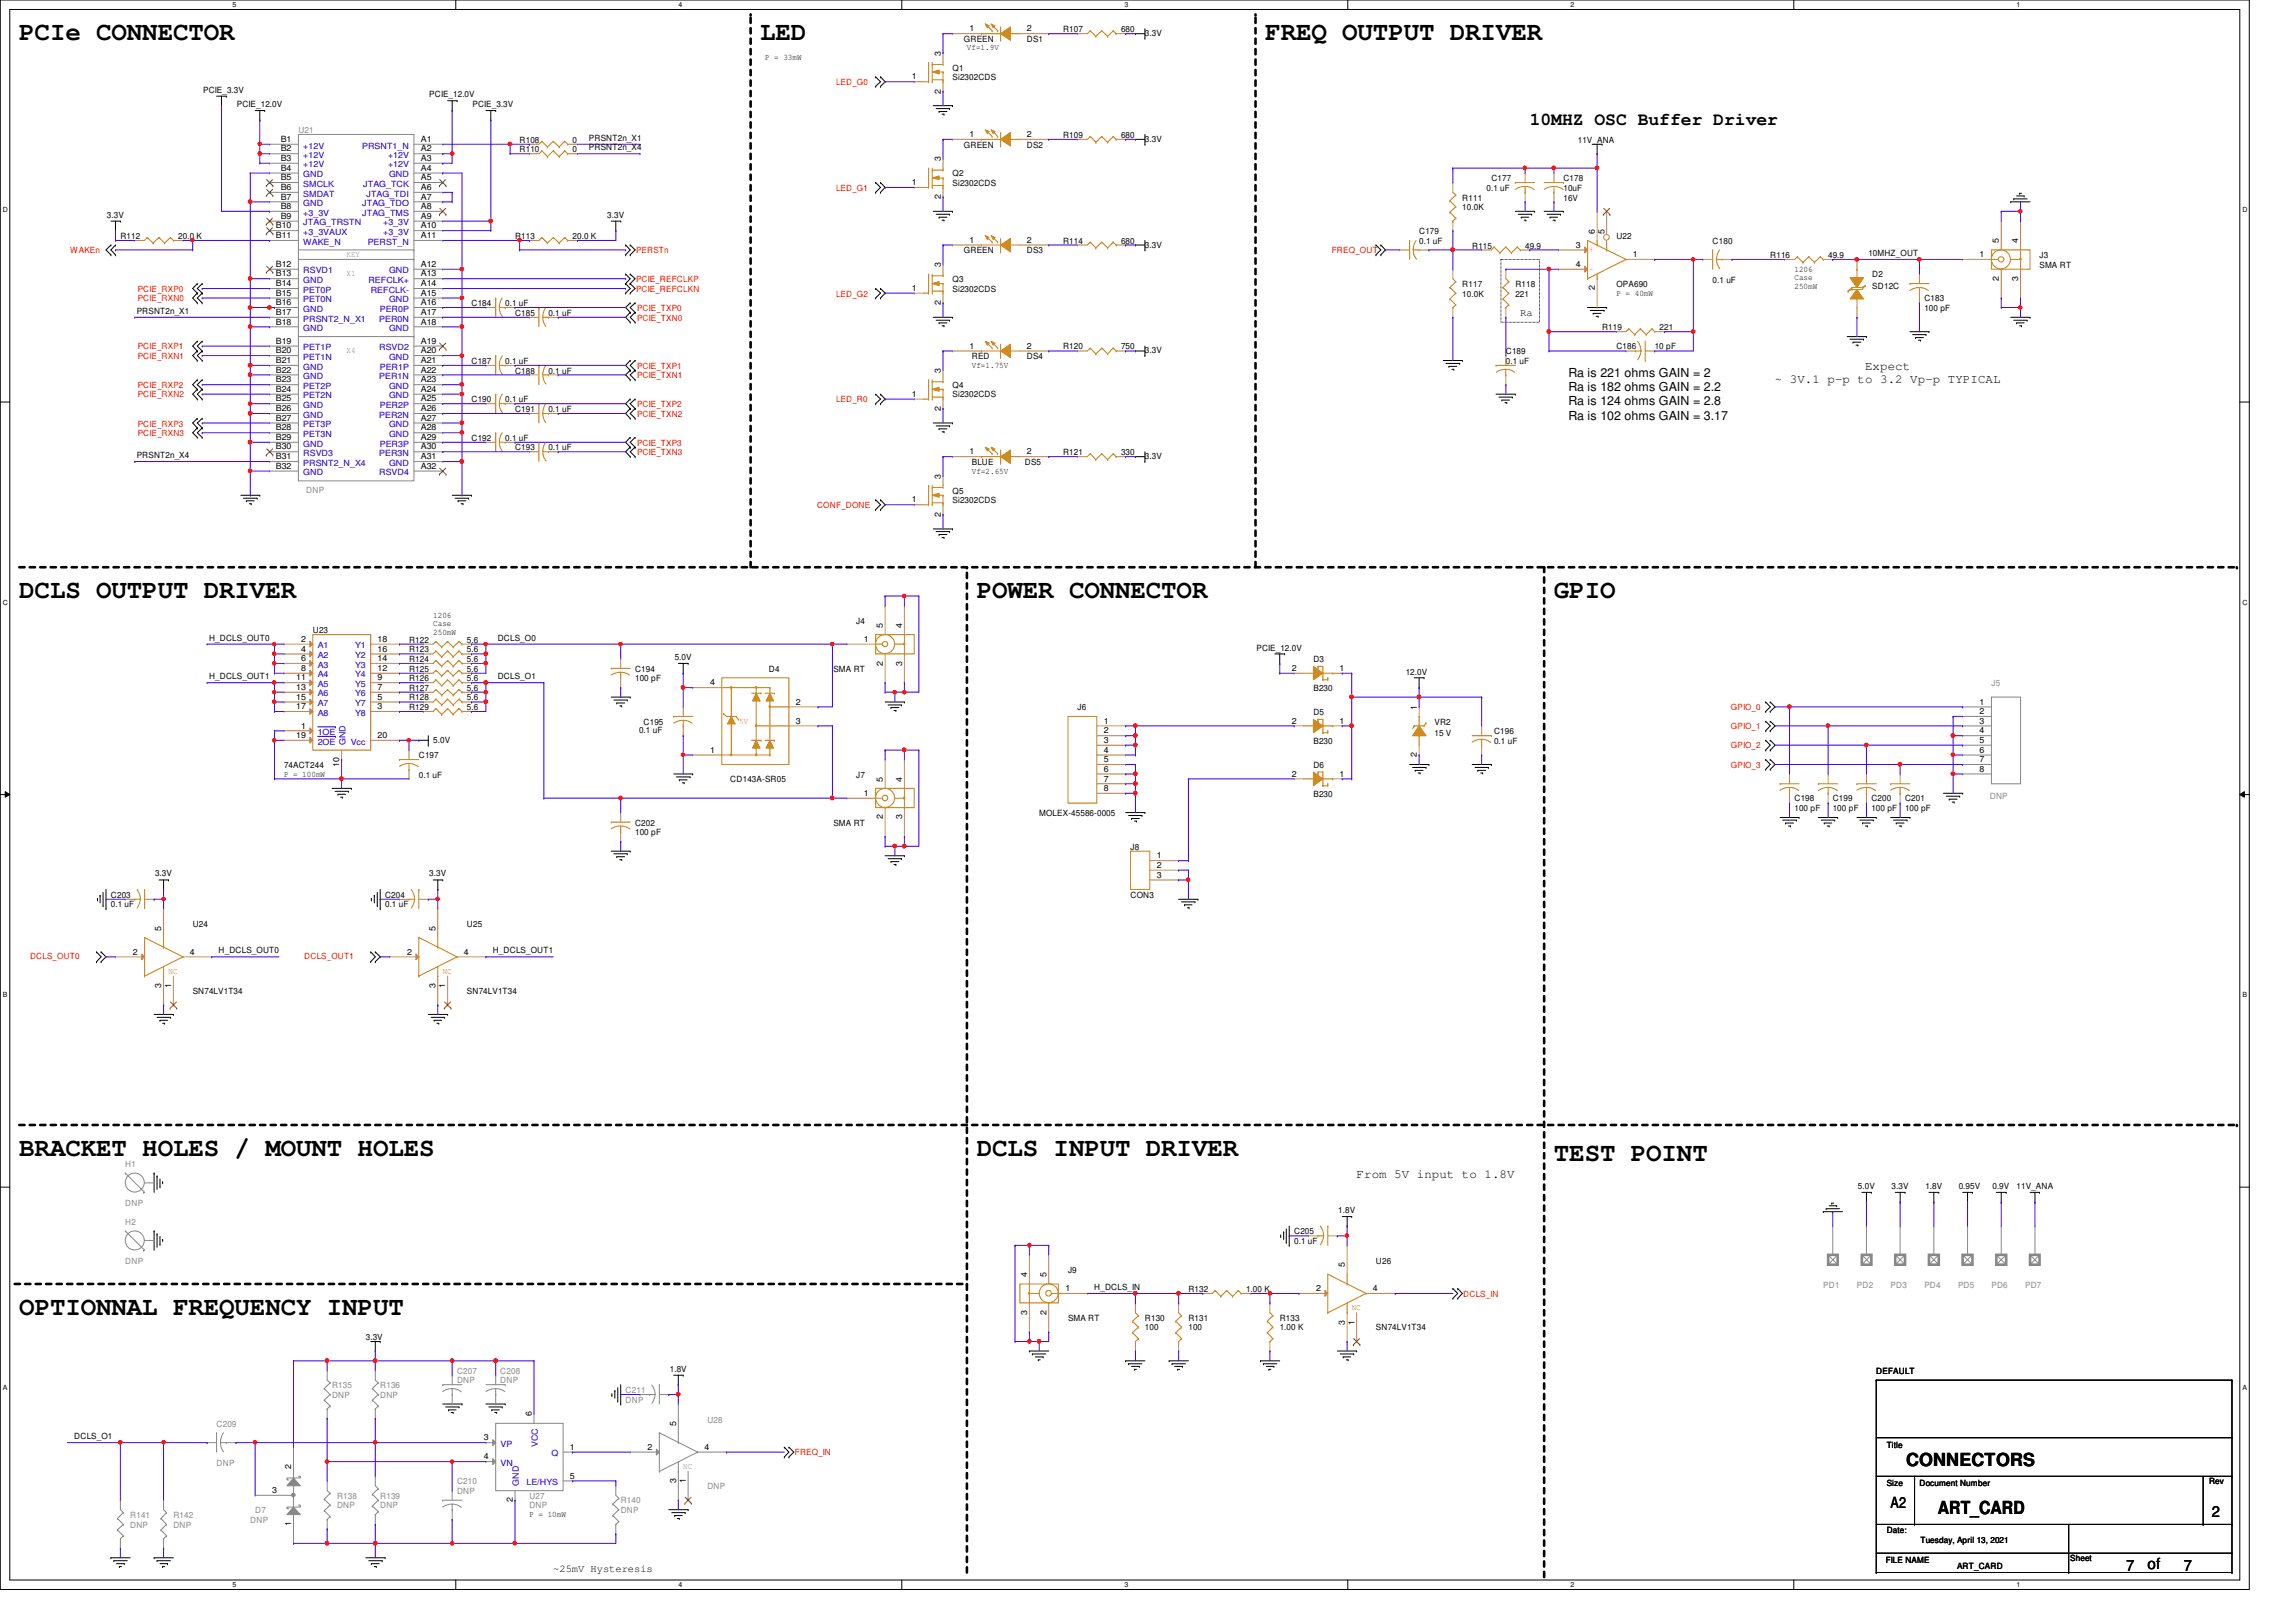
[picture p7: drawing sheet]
<svg xmlns="http://www.w3.org/2000/svg" width="297mm" height="210mm" viewBox="0 0 297 210" stroke-linecap="round" stroke-linejoin="round" font-family="sans-serif">
<defs><g id="words">
<g font-size="3.3">
<text x="2.5" y="5.2">PCIe CONNECTOR</text>
<text x="98.3" y="5.2">LED</text>
<text x="163.7" y="5.2">FREQ OUTPUT DRIVER</text>
<text x="2.5" y="77.4">DCLS OUTPUT DRIVER</text>
<text x="126.4" y="77.4">POWER CONNECTOR</text>
<text x="201" y="77.4">GPIO</text>
<text x="2.5" y="149.6">BRACKET HOLES / MOUNT HOLES</text>
<text x="126.4" y="149.6">DCLS INPUT DRIVER</text>
<text x="201" y="150.2">TEST POINT</text>
<text x="2.5" y="170.1">OPTIONNAL FREQUENCY INPUT</text>
</g>
<g font-size="2.3">
<text x="197.9" y="16.2">10MHZ OSC Buffer Driver</text>
<text x="246.6" y="189.7">CONNECTORS</text>
<text x="250.7" y="195.9">ART_CARD</text>
</g>
<g font-size="2">
<text x="244.6" y="195.2">A2</text>
<text x="286.2" y="196.3">2</text>
<text x="275.1" y="203.3">7</text>
<text x="277.8" y="203.1">of</text>
<text x="282.5" y="203.3">7</text>
</g>
<g font-size="1.6">
<text x="241.3" y="47.9">Expect</text>
<text x="202.9" y="52.5">Ra is 124 ohms GAIN = 2.8</text>
<text x="202.9" y="48.7">Ra is 221 ohms GAIN = 2</text>
<text x="202.9" y="50.6">Ra is 182 ohms GAIN = 2.2</text>
<text x="229.6" y="49.5">~ 3V.1 p-p to 3.2 Vp-p TYPICAL</text>
<text x="202.9" y="54.3">Ra is 102 ohms GAIN = 3.17</text>
<text x="175.5" y="152.5">From 5V input to 1.8V</text>
</g>
<g font-size="1.4">
<text x="196.7" y="40.9">Ra</text>
<text x="71.6" y="203.4">~25mV Hysteresis</text>
</g>
<g font-size="1.1">
<text x="124.7" y="5.4">GREEN</text>
<text x="125.4" y="4.1">1</text>
<text x="132.8" y="5.4">DS1</text>
<text x="132.8" y="4.1">2</text>
<text x="137.5" y="4.1">R107</text>
<text x="145" y="4.1">680</text>
<text x="148.1" y="4.7">3.3V</text>
<text x="26.3" y="12">PCIE_3.3V</text>
<text x="99" y="7.7">P = 33mW</text>
<text x="118" y="10.3">1</text>
<text x="121.7" y="7.2" transform="rotate(-90 121.7 7.2)">3</text>
<text x="123.2" y="9.1">Q1</text>
<text x="123.2" y="10.4">Si2302CDS</text>
<text x="125.1" y="6.5">Vf=1.9V</text>
<text x="30.6" y="13.8">PCIE_12.0V</text>
<text x="55.5" y="12.6">PCIE_12.0V</text>
<text x="61.1" y="13.8">PCIE_3.3V</text>
<text x="121.7" y="12.1" transform="rotate(-90 121.7 12.1)">2</text>
<text x="125.4" y="17.7">1</text>
<text x="132.8" y="17.7">2</text>
<text x="137.5" y="17.9">R109</text>
<text x="145" y="17.9">680</text>
<text x="36.3" y="18.4">B1</text>
<text x="36.3" y="19.6">B2</text>
<text x="36.3" y="20.8">B3</text>
<text x="36.3" y="22.1">B4</text>
<text x="36.3" y="23.3">B5</text>
<text x="54.4" y="18.4">A1</text>
<text x="54.4" y="19.6">A2</text>
<text x="54.4" y="20.8">A3</text>
<text x="54.4" y="22.1">A4</text>
<text x="54.4" y="23.3">A5</text>
<text x="67.2" y="18.5">R108</text>
<text x="67.2" y="19.7">R110</text>
<text x="74.1" y="18.5">0</text>
<text x="74.1" y="19.7">0</text>
<text x="76.2" y="18.2">PRSNT2n_X1</text>
<text x="76.2" y="19.4">PRSNT2n_X4</text>
<text x="118" y="24">1</text>
<text x="121.7" y="20.9" transform="rotate(-90 121.7 20.9)">3</text>
<text x="123.2" y="22.8">Q2</text>
<text x="124.7" y="19.1">GREEN</text>
<text x="132.8" y="19.1">DS2</text>
<text x="148.1" y="18.3">3.3V</text>
<text x="193" y="23.5">C177</text>
<text x="202.3" y="23.5">C178</text>
<text x="204.1" y="18.5">11V_ANA</text>
<text x="13.8" y="28.2">3.3V</text>
<text x="35.7" y="29.5">B10</text>
<text x="36.3" y="24.6">B6</text>
<text x="36.3" y="25.8">B7</text>
<text x="36.3" y="27.1">B8</text>
<text x="36.3" y="28.3">B9</text>
<text x="54.4" y="24.6">A6</text>
<text x="54.4" y="25.8">A7</text>
<text x="54.4" y="27.1">A8</text>
<text x="54.4" y="28.3">A9</text>
<text x="54.4" y="29.5">A10</text>
<text x="78.6" y="28.2">3.3V</text>
<text x="121.7" y="25.8" transform="rotate(-90 121.7 25.8)">2</text>
<text x="123.2" y="24.1">Si2302CDS</text>
<text x="189.2" y="26">R111</text>
<text x="189.2" y="27.2">10.0K</text>
<text x="192.3" y="24.7">0.1 uF</text>
<text x="202.3" y="24.7">10uF</text>
<text x="202.3" y="26">16V</text>
<text x="15.6" y="30.9">R112</text>
<text x="23.1" y="30.9">20.0 K</text>
<text x="35.7" y="30.8">B11</text>
<text x="35.7" y="34.5">B12</text>
<text x="35.7" y="35.8">B13</text>
<text x="54.4" y="30.8">A11</text>
<text x="54.4" y="34.5">A12</text>
<text x="54.4" y="35.8">A13</text>
<text x="66.6" y="30.9">R113</text>
<text x="74.1" y="30.9">20.0 K</text>
<text x="121.7" y="34.6" transform="rotate(-90 121.7 34.6)">3</text>
<text x="124.7" y="32.8">GREEN</text>
<text x="125.4" y="31.4">1</text>
<text x="132.8" y="32.8">DS3</text>
<text x="132.8" y="31.4">2</text>
<text x="137.5" y="31.5">R114</text>
<text x="145" y="31.5">680</text>
<text x="148.1" y="32">3.3V</text>
<text x="183.6" y="30.3">C179</text>
<text x="183.6" y="31.5">0.1 uF</text>
<text x="190.5" y="32.2">R115</text>
<text x="197.3" y="32.2">49.9</text>
<text x="203.9" y="32">3</text>
<text x="203.9" y="34.5">4</text>
<text x="206.3" y="30.2" transform="rotate(-90 206.3 30.2)">6</text>
<text x="207.6" y="30.2" transform="rotate(-90 207.6 30.2)">5</text>
<text x="209.1" y="30.9">U22</text>
<text x="211.2" y="33.3">1</text>
<text x="221.6" y="31.5">C180</text>
<text x="229" y="33.4">R116</text>
<text x="232.2" y="35.1">1206</text>
<text x="236.5" y="33.4">49.9</text>
<text x="241.7" y="33.1">10MHZ_OUT</text>
<text x="242.2" y="35.9">D2</text>
<text x="256.1" y="33.3">1</text>
<text x="258.6" y="31.5" transform="rotate(-90 258.6 31.5)">5</text>
<text x="261.1" y="31.5" transform="rotate(-90 261.1 31.5)">4</text>
<text x="263.9" y="33.4">J3</text>
<text x="263.9" y="34.6">SMA RT</text>
<text x="17.7" y="40.6">PRSNT2n_X1</text>
<text x="35.7" y="37">B14</text>
<text x="35.7" y="38.3">B15</text>
<text x="35.7" y="39.5">B16</text>
<text x="35.7" y="40.8">B17</text>
<text x="35.7" y="42">B18</text>
<text x="54.4" y="37">A14</text>
<text x="54.4" y="38.3">A15</text>
<text x="54.4" y="39.5">A16</text>
<text x="54.4" y="40.8">A17</text>
<text x="54.4" y="42">A18</text>
<text x="61" y="39.6">C184</text>
<text x="65.4" y="39.6">0.1 uF</text>
<text x="66.6" y="40.9">C185</text>
<text x="70.9" y="40.9">0.1 uF</text>
<text x="118" y="37.6">1</text>
<text x="121.7" y="39.5" transform="rotate(-90 121.7 39.5)">2</text>
<text x="123.2" y="36.5">Q3</text>
<text x="123.2" y="37.8">Si2302CDS</text>
<text x="189.2" y="37.1">R117</text>
<text x="189.2" y="38.4">10.0K</text>
<text x="196" y="37.1">R118</text>
<text x="196" y="38.4">221</text>
<text x="206.3" y="37.6" transform="rotate(-90 206.3 37.6)">2</text>
<text x="209.1" y="38.3">P = 40mW</text>
<text x="209.1" y="37.1">OPA690</text>
<text x="221.6" y="36.6">0.1 uF</text>
<text x="232.2" y="36.2">Case</text>
<text x="232.2" y="37.3">250mW</text>
<text x="242.2" y="37.4">SD12C</text>
<text x="249" y="39">C183</text>
<text x="249" y="40.3">100 pF</text>
<text x="258.6" y="36.4" transform="rotate(-90 258.6 36.4)">2</text>
<text x="261.1" y="36.4" transform="rotate(-90 261.1 36.4)">3</text>
<text x="35.7" y="44.5">B19</text>
<text x="35.7" y="45.7">B20</text>
<text x="35.7" y="47">B21</text>
<text x="54.4" y="44.5">A19</text>
<text x="54.4" y="45.7">A20</text>
<text x="54.4" y="47">A21</text>
<text x="61" y="47.1">C187</text>
<text x="65.4" y="47.1">0.1 uF</text>
<text x="125.4" y="45.1">1</text>
<text x="125.7" y="47.6">Vf=1.75V</text>
<text x="125.7" y="46.5">RED</text>
<text x="132.8" y="46.5">DS4</text>
<text x="132.8" y="45.1">2</text>
<text x="137.5" y="45.2">R120</text>
<text x="145" y="45.2">750</text>
<text x="148.1" y="45.7">3.3V</text>
<text x="194.8" y="45.8">C189</text>
<text x="194.8" y="47.1">0.1 uF</text>
<text x="207.3" y="42.8">R119</text>
<text x="209.1" y="45.2">C186</text>
<text x="214.1" y="45.2">10 pF</text>
<text x="214.7" y="42.8">221</text>
<text x="35.7" y="48.2">B22</text>
<text x="35.7" y="49.5">B23</text>
<text x="35.7" y="50.7">B24</text>
<text x="35.7" y="51.9">B25</text>
<text x="35.7" y="53.2">B26</text>
<text x="54.4" y="48.2">A22</text>
<text x="54.4" y="49.5">A23</text>
<text x="54.4" y="50.7">A24</text>
<text x="54.4" y="51.9">A25</text>
<text x="54.4" y="53.2">A26</text>
<text x="61" y="52.1">C190</text>
<text x="65.4" y="52.1">0.1 uF</text>
<text x="66.6" y="48.3">C188</text>
<text x="66.6" y="53.3">C191</text>
<text x="70.9" y="48.3">0.1 uF</text>
<text x="70.9" y="53.3">0.1 uF</text>
<text x="118" y="51.4">1</text>
<text x="121.7" y="53.2" transform="rotate(-90 121.7 53.2)">2</text>
<text x="121.7" y="48.3" transform="rotate(-90 121.7 48.3)">3</text>
<text x="123.2" y="50.2">Q4</text>
<text x="123.2" y="51.4">Si2302CDS</text>
<text x="17.7" y="59.3">PRSNT2n_X4</text>
<text x="35.7" y="54.4">B27</text>
<text x="35.7" y="55.7">B28</text>
<text x="35.7" y="56.9">B29</text>
<text x="35.7" y="58.2">B30</text>
<text x="35.7" y="59.4">B31</text>
<text x="54.4" y="54.4">A27</text>
<text x="54.4" y="55.7">A28</text>
<text x="54.4" y="56.9">A29</text>
<text x="54.4" y="58.2">A30</text>
<text x="54.4" y="59.4">A31</text>
<text x="61" y="57.1">C192</text>
<text x="65.4" y="57.1">0.1 uF</text>
<text x="66.6" y="58.3">C193</text>
<text x="70.9" y="58.3">0.1 uF</text>
<text x="125.4" y="58.8">1</text>
<text x="132.8" y="58.8">2</text>
<text x="137.5" y="58.9">R121</text>
<text x="145" y="58.9">330</text>
<text x="148.1" y="59.4">3.3V</text>
<text x="35.7" y="60.7">B32</text>
<text x="54.4" y="60.7">A32</text>
<text x="118" y="65">1</text>
<text x="121.7" y="61.9" transform="rotate(-90 121.7 61.9)">3</text>
<text x="123.2" y="63.9">Q5</text>
<text x="123.2" y="65.2">Si2302CDS</text>
<text x="125.7" y="61.3">Vf=2.65V</text>
<text x="125.7" y="60.2">BLUE</text>
<text x="132.6" y="60.2">DS5</text>
<text x="121.7" y="66.8" transform="rotate(-90 121.7 66.8)">2</text>
<text x="27" y="82.9">H_DCLS_OUT0</text>
<text x="38.9" y="83.1">2</text>
<text x="40.5" y="82">U23</text>
<text x="48.8" y="83.1">18</text>
<text x="52.9" y="83.2">R122</text>
<text x="56" y="80">1206</text>
<text x="56" y="81.1">Case</text>
<text x="56" y="82.2">250mW</text>
<text x="60.4" y="83.2">5.6</text>
<text x="64.4" y="82.9">DCLS_O0</text>
<text x="110.8" y="80.7">J4</text>
<text x="111.8" y="83.1">1</text>
<text x="114.2" y="81.2" transform="rotate(-90 114.2 81.2)">5</text>
<text x="116.7" y="81.2" transform="rotate(-90 116.7 81.2)">4</text>
<text x="27" y="87.9">H_DCLS_OUT1</text>
<text x="38.3" y="88.1">11</text>
<text x="38.3" y="89.3">13</text>
<text x="38.9" y="84.3">4</text>
<text x="38.9" y="85.6">6</text>
<text x="38.9" y="86.8">8</text>
<text x="48.8" y="84.3">16</text>
<text x="48.8" y="85.6">14</text>
<text x="48.8" y="86.8">12</text>
<text x="48.8" y="88.1">9</text>
<text x="48.8" y="89.3">7</text>
<text x="52.9" y="89.4">R127</text>
<text x="52.9" y="86.9">R125</text>
<text x="52.9" y="84.4">R123</text>
<text x="52.9" y="88.2">R126</text>
<text x="52.9" y="85.7">R124</text>
<text x="60.4" y="89.4">5.6</text>
<text x="60.4" y="86.9">5.6</text>
<text x="60.4" y="84.4">5.6</text>
<text x="60.4" y="88.2">5.6</text>
<text x="60.4" y="85.7">5.6</text>
<text x="64.4" y="87.9">DCLS_O1</text>
<text x="82.2" y="86.9">C194</text>
<text x="82.2" y="88.2">100 pF</text>
<text x="87.3" y="85.4">5.0V</text>
<text x="91.9" y="88.7">4</text>
<text x="99.5" y="86.9">D4</text>
<text x="107.8" y="86.9">SMA RT</text>
<text x="114.2" y="86.1" transform="rotate(-90 114.2 86.1)">2</text>
<text x="116.7" y="86.1" transform="rotate(-90 116.7 86.1)">3</text>
<text x="162.6" y="84.2">PCIE_12.0V</text>
<text x="167.1" y="86.8">2</text>
<text x="169.9" y="85.7">D3</text>
<text x="169.9" y="89.4">B230</text>
<text x="173.3" y="86.8">1</text>
<text x="181.9" y="87.3">12.0V</text>
<text x="38.3" y="90.6">15</text>
<text x="38.3" y="91.8">17</text>
<text x="38.3" y="95.5">19</text>
<text x="38.9" y="94.3">1</text>
<text x="48.8" y="95.5">20</text>
<text x="48.8" y="90.6">5</text>
<text x="48.8" y="91.8">3</text>
<text x="52.9" y="91.9">R129</text>
<text x="52.9" y="90.6">R128</text>
<text x="60.4" y="91.9">5.6</text>
<text x="60.4" y="90.6">5.6</text>
<text x="82.7" y="94.9">0.1 uF</text>
<text x="83.3" y="93.8">C195</text>
<text x="103" y="91.2">2</text>
<text x="103" y="93.6">3</text>
<text x="139.4" y="91.9">J6</text>
<text x="142.8" y="93.6">1</text>
<text x="142.8" y="94.9">2</text>
<text x="167.1" y="93.6">2</text>
<text x="169.9" y="92.5">D5</text>
<text x="173.3" y="93.6">1</text>
<text x="183.3" y="91.8" transform="rotate(-90 183.3 91.8)">1</text>
<text x="185.6" y="93.8">VR2</text>
<text x="185.6" y="95.2">15 V</text>
<text x="193.3" y="95">C196</text>
<text x="256.1" y="91.2">1</text>
<text x="256.1" y="92.4">2</text>
<text x="256.1" y="93.6">3</text>
<text x="256.1" y="94.9">4</text>
<text x="36.7" y="100.5">P = 100mW</text>
<text x="36.7" y="99.4">74ACT244</text>
<text x="43.9" y="99.2" transform="rotate(-90 43.9 99.2)">10</text>
<text x="54.2" y="98.1">C197</text>
<text x="54.2" y="100.6">0.1 uF</text>
<text x="56" y="96.1">5.0V</text>
<text x="91.9" y="97.4">1</text>
<text x="94.5" y="101.2">CD143A-SR05</text>
<text x="110.8" y="100.6">J7</text>
<text x="114.2" y="101.1" transform="rotate(-90 114.2 101.1)">5</text>
<text x="116.7" y="101.1" transform="rotate(-90 116.7 101.1)">4</text>
<text x="142.8" y="96.1">3</text>
<text x="142.8" y="97.4">4</text>
<text x="142.8" y="98.6">5</text>
<text x="142.8" y="99.9">6</text>
<text x="142.8" y="101.1">7</text>
<text x="167.1" y="100.5">2</text>
<text x="169.9" y="96.3">B230</text>
<text x="169.9" y="99.4">D6</text>
<text x="173.3" y="100.5">1</text>
<text x="183.3" y="98" transform="rotate(-90 183.3 98)">2</text>
<text x="193.3" y="96.3">0.1 uF</text>
<text x="256.1" y="96.1">5</text>
<text x="256.1" y="97.4">6</text>
<text x="256.1" y="98.6">7</text>
<text x="256.1" y="99.9">8</text>
<text x="82.2" y="106.8">C202</text>
<text x="107.8" y="106.8">SMA RT</text>
<text x="111.8" y="103">1</text>
<text x="114.2" y="106" transform="rotate(-90 114.2 106)">2</text>
<text x="116.7" y="106" transform="rotate(-90 116.7 106)">3</text>
<text x="134.4" y="105.6">MOLEX-45586-0005</text>
<text x="142.8" y="102.4">8</text>
<text x="169.9" y="103.1">B230</text>
<text x="232.2" y="103.7">C198</text>
<text x="232.2" y="105">100 pF</text>
<text x="237.1" y="103.7">C199</text>
<text x="237.1" y="105">100 pF</text>
<text x="242.1" y="103.7">C200</text>
<text x="242.1" y="105">100 pF</text>
<text x="246.5" y="103.7">C201</text>
<text x="246.5" y="105">100 pF</text>
<text x="20.1" y="113.4">3.3V</text>
<text x="55.5" y="113.4">3.3V</text>
<text x="82.2" y="108.1">100 pF</text>
<text x="146.3" y="109.9">J8</text>
<text x="149.6" y="111.1">1</text>
<text x="149.6" y="112.3">2</text>
<text x="149.6" y="113.6">3</text>
<text x="14.3" y="116.2">C203</text>
<text x="14.3" y="117.4">0.1 uF</text>
<text x="49.8" y="116.2">C204</text>
<text x="49.8" y="117.4">0.1 uF</text>
<text x="146.3" y="116.2">CON3</text>
<text x="17.2" y="123.5">2</text>
<text x="20.9" y="120.4" transform="rotate(-90 20.9 120.4)">5</text>
<text x="24.6" y="123.5">4</text>
<text x="24.9" y="120">U24</text>
<text x="28.3" y="123.4">H_DCLS_OUT0</text>
<text x="52.7" y="123.5">2</text>
<text x="56.3" y="120.4" transform="rotate(-90 56.3 120.4)">5</text>
<text x="60" y="123.5">4</text>
<text x="60.4" y="120">U25</text>
<text x="63.8" y="123.4">H_DCLS_OUT1</text>
<text x="20.9" y="127.8" transform="rotate(-90 20.9 127.8)">3</text>
<text x="22.1" y="127.8" transform="rotate(-90 22.1 127.8)">1</text>
<text x="24.9" y="128.6">SN74LV1T34</text>
<text x="56.3" y="127.8" transform="rotate(-90 56.3 127.8)">3</text>
<text x="57.6" y="127.8" transform="rotate(-90 57.6 127.8)">1</text>
<text x="60.4" y="128.6">SN74LV1T34</text>
<text x="240.4" y="153.9">5.0V</text>
<text x="244.7" y="153.9">3.3V</text>
<text x="249.1" y="153.9">1.8V</text>
<text x="253.4" y="153.9">0.95V</text>
<text x="257.8" y="153.9">0.9V</text>
<text x="260.9" y="153.9">11V_ANA</text>
<text x="167.4" y="159.7">C205</text>
<text x="167.4" y="161">0.1 uF</text>
<text x="173.1" y="157">1.8V</text>
<text x="132.9" y="165.3" transform="rotate(-90 132.9 165.3)">4</text>
<text x="135.4" y="165.3" transform="rotate(-90 135.4 165.3)">5</text>
<text x="137.8" y="167.1">1</text>
<text x="138.2" y="164.7">J9</text>
<text x="141.6" y="166.9">H_DCLS_IN</text>
<text x="153.8" y="167.2">R132</text>
<text x="161.2" y="167.2">1.00 K</text>
<text x="170.3" y="167.1">2</text>
<text x="174" y="164" transform="rotate(-90 174 164)">5</text>
<text x="177.6" y="167.1">4</text>
<text x="178" y="163.6">U26</text>
<text x="47.3" y="173.4">3.3V</text>
<text x="132.9" y="170.1" transform="rotate(-90 132.9 170.1)">3</text>
<text x="135.4" y="170.1" transform="rotate(-90 135.4 170.1)">2</text>
<text x="138.2" y="170.9">SMA RT</text>
<text x="148.1" y="170.9">R130</text>
<text x="148.1" y="172.2">100</text>
<text x="153.8" y="170.9">R131</text>
<text x="153.8" y="172.2">100</text>
<text x="165.6" y="170.9">R133</text>
<text x="165.6" y="172.2">1.00 K</text>
<text x="174" y="171.4" transform="rotate(-90 174 171.4)">3</text>
<text x="175.2" y="171.4" transform="rotate(-90 175.2 171.4)">1</text>
<text x="178" y="172.2">SN74LV1T34</text>
<text x="86.7" y="177.5">1.8V</text>
<text x="242.7" y="177.8">DEFAULT</text>
<text x="68.8" y="183.3" transform="rotate(-90 68.8 183.3)">6</text>
<text x="87.5" y="184.5" transform="rotate(-90 87.5 184.5)">5</text>
<text x="9.6" y="186.2">DCLS_O1</text>
<text x="37.7" y="190.2" transform="rotate(-90 37.7 190.2)">2</text>
<text x="62.6" y="186.4">3</text>
<text x="62.6" y="188.8">4</text>
<text x="73.7" y="187.6">1</text>
<text x="73.7" y="191.3">5</text>
<text x="83.8" y="187.6">2</text>
<text x="87.5" y="191.9" transform="rotate(-90 87.5 191.9)">3</text>
<text x="88.7" y="191.9" transform="rotate(-90 88.7 191.9)">1</text>
<text x="91.1" y="187.6">4</text>
<text x="244.1" y="187.4">Title</text>
<text x="35.2" y="193.2">3</text>
<text x="37.7" y="197.5" transform="rotate(-90 37.7 197.5)">1</text>
<text x="66.3" y="194.4" transform="rotate(-90 66.3 194.4)">2</text>
<text x="68.5" y="196.3">P = 10mW</text>
<text x="244.1" y="192.3">Size</text>
<text x="248.3" y="192.3">Document Number</text>
<text x="285.8" y="192.1">Rev</text>
<text x="244" y="202.3">FILE NAME</text>
<text x="244.1" y="198.4">Date:</text>
<text x="248.5" y="199.7">Tuesday, April 13, 2021</text>
<text x="253.2" y="203">ART_CARD</text>
<text x="267.8" y="202.1">Sheet</text>
</g>
<g font-size="1.1" fill="#f00">
<text x="108.2" y="11">LED_G0</text>
<text x="108.2" y="24.7">LED_G1</text>
<text x="9.1" y="32.8">WAKEn</text>
<text x="82.3" y="32.8">PERSTn</text>
<text x="172.3" y="32.8">FREQ_OUT</text>
<text x="17.8" y="39">PCIE_RXN0</text>
<text x="17.8" y="37.8">PCIE_RXP0</text>
<text x="82.3" y="36.5">PCIE_REFCLKP</text>
<text x="82.3" y="37.8">PCIE_REFCLKN</text>
<text x="82.4" y="40.3">PCIE_TXP0</text>
<text x="82.4" y="41.5">PCIE_TXN0</text>
<text x="108.2" y="38.4">LED_G2</text>
<text x="17.8" y="45.2">PCIE_RXP1</text>
<text x="17.8" y="46.5">PCIE_RXN1</text>
<text x="82.4" y="47.7">PCIE_TXP1</text>
<text x="17.8" y="50.2">PCIE_RXP2</text>
<text x="17.8" y="51.4">PCIE_RXN2</text>
<text x="82.4" y="49">PCIE_TXN1</text>
<text x="82.4" y="52.7">PCIE_TXP2</text>
<text x="82.4" y="53.9">PCIE_TXN2</text>
<text x="108.2" y="52.1">LED_R0</text>
<text x="17.8" y="55.2">PCIE_RXP3</text>
<text x="17.8" y="56.4">PCIE_RXN3</text>
<text x="82.4" y="57.7">PCIE_TXP3</text>
<text x="82.4" y="58.9">PCIE_TXN3</text>
<text x="105.7" y="65.7">CONF_DONE</text>
<text x="223.9" y="91.9">GPIO_0</text>
<text x="223.9" y="94.4">GPIO_1</text>
<text x="223.9" y="96.9">GPIO_2</text>
<text x="223.9" y="99.4">GPIO_3</text>
<text x="3.9" y="124.1">DCLS_OUT0</text>
<text x="39.4" y="124.1">DCLS_OUT1</text>
<text x="189.3" y="167.8">DCLS_IN</text>
<text x="102.8" y="188.3">FREQ_IN</text>
</g>
<g font-size="1.1" fill="#878787">
<text x="38.6" y="17.2">U21</text>
<text x="44.8" y="33.3">KEY</text>
<text x="44.8" y="35.8">X1</text>
<text x="44.8" y="45.7">X4</text>
<text x="39.6" y="63.8">DNP</text>
<text x="257.6" y="88.8">J5</text>
<text x="257.4" y="103.3">DNP</text>
<text x="16.2" y="151">H1</text>
<text x="16.2" y="158.5">H2</text>
<text x="16.2" y="156.1">DNP</text>
<text x="16.2" y="163.6">DNP</text>
<text x="235.9" y="166.7">PD1</text>
<text x="240.2" y="166.7">PD2</text>
<text x="244.6" y="166.7">PD3</text>
<text x="249" y="166.7">PD4</text>
<text x="253.3" y="166.7">PD5</text>
<text x="257.6" y="166.7">PD6</text>
<text x="262" y="166.7">PD7</text>
<text x="43" y="179.7">R135</text>
<text x="49.2" y="179.7">R136</text>
<text x="59.1" y="177.8">C207</text>
<text x="59.1" y="179">DNP</text>
<text x="64.7" y="177.8">C208</text>
<text x="64.7" y="179">DNP</text>
<text x="28" y="184.6">C209</text>
<text x="43" y="180.9">DNP</text>
<text x="49.2" y="180.9">DNP</text>
<text x="80.9" y="180.3">C211</text>
<text x="80.9" y="181.5">DNP</text>
<text x="91.5" y="184.1">U28</text>
<text x="28" y="189.7">DNP</text>
<text x="88.4" y="190.1">NC</text>
<text x="16.8" y="196.4">R141</text>
<text x="16.8" y="197.7">DNP</text>
<text x="22.4" y="196.4">R142</text>
<text x="22.4" y="197.7">DNP</text>
<text x="32.4" y="197.1">DNP</text>
<text x="33" y="195.8">D7</text>
<text x="43.6" y="194">R138</text>
<text x="43.6" y="195.2">DNP</text>
<text x="49.2" y="194">R139</text>
<text x="49.2" y="195.2">DNP</text>
<text x="59.1" y="192.1">C210</text>
<text x="59.1" y="193.3">DNP</text>
<text x="68.5" y="194">U27</text>
<text x="68.5" y="195.2">DNP</text>
<text x="80.3" y="194.6">R140</text>
<text x="80.3" y="195.8">DNP</text>
<text x="91.5" y="192.7">DNP</text>
</g>
<g font-size="1.1" fill="#00c">
<text x="39.2" y="19.2">+12V</text>
<text x="39.2" y="20.4">+12V</text>
<text x="39.2" y="21.7">+12V</text>
<text x="39.2" y="22.9">GND</text>
<text x="46.9" y="19.2">PRSNT1_N</text>
<text x="50.2" y="20.4">+12V</text>
<text x="50.2" y="21.7">+12V</text>
<text x="50.3" y="22.9">GND</text>
<text x="39.2" y="24.2">SMCLK</text>
<text x="39.2" y="25.4">SMDAT</text>
<text x="39.2" y="26.7">GND</text>
<text x="39.2" y="27.9">+3_3V</text>
<text x="39.2" y="29.2">JTAG_TRSTN</text>
<text x="46.9" y="26.7">JTAG_TDO</text>
<text x="46.9" y="27.9">JTAG_TMS</text>
<text x="47" y="24.2">JTAG_TCK</text>
<text x="47.4" y="25.4">JTAG_TDI</text>
<text x="49.6" y="29.2">+3_3V</text>
<text x="39.2" y="30.4">+3_3VAUX</text>
<text x="39.2" y="31.7">WAKE_N</text>
<text x="39.2" y="35.4">RSVD1</text>
<text x="47.6" y="31.7">PERST_N</text>
<text x="49.6" y="30.4">+3_3V</text>
<text x="50.3" y="35.4">GND</text>
<text x="39.2" y="36.6">GND</text>
<text x="39.2" y="37.9">PET0P</text>
<text x="39.2" y="39.1">PET0N</text>
<text x="39.2" y="40.3">GND</text>
<text x="39.2" y="41.6">PRSNT2_N_X1</text>
<text x="47.7" y="36.6">REFCLK+</text>
<text x="48" y="37.9">REFCLK-</text>
<text x="49.1" y="41.6">PER0N</text>
<text x="49.1" y="40.3">PER0P</text>
<text x="50.3" y="39.1">GND</text>
<text x="39.2" y="42.8">GND</text>
<text x="39.2" y="45.3">PET1P</text>
<text x="39.2" y="46.6">PET1N</text>
<text x="39.2" y="47.8">GND</text>
<text x="49.1" y="45.3">RSVD2</text>
<text x="49.1" y="47.8">PER1P</text>
<text x="50.3" y="42.8">GND</text>
<text x="50.3" y="46.6">GND</text>
<text x="39.2" y="49.1">GND</text>
<text x="39.2" y="50.3">PET2P</text>
<text x="39.2" y="51.6">PET2N</text>
<text x="39.2" y="52.8">GND</text>
<text x="49.1" y="49.1">PER1N</text>
<text x="49.1" y="52.8">PER2P</text>
<text x="50.3" y="50.3">GND</text>
<text x="50.3" y="51.6">GND</text>
<text x="39.2" y="54.1">GND</text>
<text x="39.2" y="55.3">PET3P</text>
<text x="39.2" y="56.6">PET3N</text>
<text x="39.2" y="57.8">GND</text>
<text x="39.2" y="59">RSVD3</text>
<text x="49.1" y="54.1">PER2N</text>
<text x="49.1" y="59">PER3N</text>
<text x="49.1" y="57.8">PER3P</text>
<text x="50.3" y="55.3">GND</text>
<text x="50.3" y="56.6">GND</text>
<text x="39.2" y="60.3">PRSNT2_N_X4</text>
<text x="39.2" y="61.5">GND</text>
<text x="49.1" y="61.5">RSVD4</text>
<text x="50.3" y="60.3">GND</text>
<text x="41.1" y="83.9">A1</text>
<text x="45.9" y="83.9">Y1</text>
<text x="41.1" y="85.2">A2</text>
<text x="41.1" y="86.4">A3</text>
<text x="41.1" y="87.7">A4</text>
<text x="41.1" y="88.9">A5</text>
<text x="45.9" y="85.2">Y2</text>
<text x="45.9" y="86.4">Y3</text>
<text x="45.9" y="87.7">Y4</text>
<text x="45.9" y="88.9">Y5</text>
<text x="41.1" y="95.1">1OE</text>
<text x="41.1" y="90.1">A6</text>
<text x="41.1" y="91.4">A7</text>
<text x="41.1" y="92.6">A8</text>
<text x="45.9" y="90.1">Y6</text>
<text x="45.9" y="91.4">Y7</text>
<text x="45.9" y="92.6">Y8</text>
<text x="41.1" y="96.4">2OE</text>
<text x="44.7" y="96.4" transform="rotate(-90 44.7 96.4)">GND</text>
<text x="45.4" y="96.4">Vcc</text>
<text x="64.8" y="187.2">VP</text>
<text x="64.8" y="189.7">VN</text>
<text x="69.6" y="187.3" transform="rotate(-90 69.6 187.3)">VCC</text>
<text x="71.3" y="188.5">Q</text>
<text x="67.1" y="192.3" transform="rotate(-90 67.1 192.3)">GND</text>
<text x="68.1" y="192.2">LE/HYS</text>
</g>
<g font-size="1.1" fill="#cc8006">
<text x="205.6" y="35.1">-</text>
<text x="205.6" y="32.6">+</text>
<text x="95.6" y="93.6">5V</text>
<text x="21.8" y="126">NC</text>
<text x="57.3" y="126">NC</text>
<text x="174.9" y="169.5">NC</text>
</g>
<g font-size=".9">
<text x="30.1" y=".9">5</text>
<text x="87.8" y=".9">4</text>
<text x="145.5" y=".9">3</text>
<text x="203.2" y=".9">2</text>
<text x="260.9" y=".9">1</text>
<text x=".4" y="27.4">D</text>
<text x="290.1" y="27.4">D</text>
<text x=".4" y="78.2">C</text>
<text x="290.1" y="78.2">C</text>
<text x=".4" y="129">B</text>
<text x="290.1" y="129">B</text>
<text x=".4" y="179.8">A</text>
<text x="290.1" y="179.8">A</text>
<text x="30.1" y="205.4">5</text>
<text x="87.8" y="205.4">4</text>
<text x="145.5" y="205.4">3</text>
<text x="203.2" y="205.4">2</text>
<text x="260.9" y="205.4">1</text>
</g>
</g></defs>
<path d="M0 0h291v205.7h-291zM1.3 1.2h288.5v203.3h-288.5z" fill="none" stroke="#000" stroke-width=".13"/>
<g fill="#fff">
<path d="M30.1 .1h.5v1h-.5z"/>
<path d="M30.1 204.6h.5v1h-.5z"/>
</g>
<path d="M59 0v1.2M59 204.5v1.2" fill="none" stroke="#000" stroke-width=".13"/>
<g fill="#fff">
<path d="M87.8 .1h.5v1h-.5z"/>
<path d="M87.8 204.6h.5v1h-.5z"/>
</g>
<path d="M116.7 0v1.2M116.7 204.5v1.2" fill="none" stroke="#000" stroke-width=".13"/>
<g fill="#fff">
<path d="M145.5 .1h.5v1h-.5z"/>
<path d="M145.5 204.6h.5v1h-.5z"/>
</g>
<path d="M174.4 0v1.2M174.4 204.5v1.2" fill="none" stroke="#000" stroke-width=".13"/>
<g fill="#fff">
<path d="M203.2 .1h.5v1h-.5z"/>
<path d="M203.2 204.6h.5v1h-.5z"/>
</g>
<path d="M232.1 0v1.2M232.1 204.5v1.2" fill="none" stroke="#000" stroke-width=".13"/>
<g fill="#fff">
<path d="M260.9 .1h.5v1h-.5z"/>
<path d="M260.9 204.6h.5v1h-.5z"/>
<path d="M.4 26.6h.6v1h-.6z"/>
<path d="M290.1 26.6h.6v1h-.6z"/>
<path d="M.4 77.4h.6v1h-.6z"/>
<path d="M290.1 77.4h.6v1h-.6z"/>
</g>
<path d="M0 52h1.3M289.8 52h1.2" fill="none" stroke="#000" stroke-width=".13"/>
<g fill="#fff">
<path d="M.4 128.2h.6v1h-.6z"/>
<path d="M290.1 128.2h.6v1h-.6z"/>
</g>
<path d="M0 102.8h1.3M.7 102.4l.6 .4-.6 .4zM289.8 102.8l.6-.4v.8zM289.8 102.8h1.2" fill="none" stroke="#000" stroke-width=".13"/>
<path d="M.7 102.4l.6 .4-.6 .4zM289.8 102.8l.6-.4v.8z" fill="#000"/>
<g fill="#fff">
<path d="M.4 179h.5v1h-.5z"/>
<path d="M290.1 179h.6v1h-.6z"/>
</g>
<g fill="none" stroke="#000" stroke-width=".13">
<path d="M28 12.4h1.3M28.7 13.7h.1M28.7 12.4v1.3M29.3 12.4h.1M33 14.3h1.2M33.6 15.5h.1M33.6 14.3v1.2M34.2 14.3h.1M57.9 13h1.2M58.5 14.3h.1M58.5 13v1.3M59.1 13h.1"/>
<path d="M62.9 14.3h1.2M63.5 15.5h.1M63.5 14.3v1.2M64.1 14.3h.1M113.3 11.2h.1M113.3 9.9h.1M113.3 9.9l.6 .7-.6 .6M113.9 9.9h.1M113.9 11.2h.1M113.9 9.9l.6 .7-.6 .6M120.7 13.7h2.5M121.1 14.1h1.7"/>
<path d="M121.5 14.4h.1M121.5 14.4h1M121.9 14.8h.2M122.1 14.8h.1M122.8 14.1h.1M123.2 13.7h.1M146.9 4.4h.1M146.9 18h.1M146.9 4.4h1.2M146.9 18h1.2M148.1 5h.1M148.1 18.7h.1"/>
<path d="M148.1 3.7v1.3M148.1 17.4v1.3M206 18.7h1.3M206.6 19.9h.1M206.6 18.7v1.2M207.3 18.7h.1M14.3 31.7h.1M14.3 33h.1M14.3 28.6h1.3M14.3 31.7l-.6 .6 .6 .7M14.9 29.8h.1M14.9 31.7h.1"/>
<path d="M14.9 33h.1M14.9 28.6v1.2M14.9 31.7l-.6 .6 .6 .7M15.6 28.6h.1M25.5 37.9h.1M25.5 39.2h.1M25.5 36.7h.1M25.5 37.9l-.6 .7 .6 .6M25.5 36.7l-.6 .6 .6 .6M26.2 37.9h.1M26.2 39.2h.1M26.2 36.7h.1"/>
<path d="M26.2 37.9l-.7 .7 .7 .6M26.2 36.7l-.7 .6 .7 .6M79.1 28.6h1.2M79.7 29.8h.1M79.7 28.6v1.2M80.3 28.6h.1M80.9 35.5h.1M80.9 36.7h.1M80.9 37.9h.1M80.9 31.7h.1M80.9 33h.1M80.9 35.5l.6 .6-.6 .6"/>
<path d="M80.9 36.7l.6 .6-.6 .6M80.9 31.7l.6 .6-.6 .7M81.5 39.2h.1M81.5 35.5h.1M81.5 36.7h.1M81.5 37.9h.1M81.5 31.7h.1M81.5 33h.1M81.5 39.2l-.6 .6 .6 .6M81.5 35.5l.7 .6-.7 .6M81.5 36.7l.7 .6-.7 .6M81.5 31.7l.7 .6-.7 .7"/>
<path d="M82.2 39.2h.1M82.2 39.2l-.7 .6 .7 .6M113.3 24.9h.1M113.3 23.6h.1M113.3 38.6h.1M113.3 37.3h.1M113.3 23.6l.6 .7-.6 .6M113.3 37.3l.6 .6-.6 .7M113.9 23.6h.1M113.9 24.9h.1M113.9 37.3h.1M113.9 38.6h.1"/>
<path d="M113.9 23.6l.6 .7-.6 .6M113.9 37.3l.6 .6-.6 .7M120.7 27.3h2.5M121.1 27.7h1.7M121.5 28.1h.1M121.5 28.1h1M121.9 28.5h.2M122.1 28.5h.1M122.8 27.7h.1M123.2 27.3h.1M146.9 31.7h.1M146.9 31.7h1.2"/>
<path d="M148.1 32.3h.1M148.1 31.1v1.2M178 33h.1M178 31.7h.1M178 31.7l.6 .6-.6 .7M178.6 31.7h.1M178.6 33h.1M178.6 31.7l.6 .6-.6 .7M194.2 33.6h5v8.1h-5zM196 27.3h2.5M196.4 27.7h1.8M196.8 28.1h.1"/>
<path d="M196.8 28.1h1M197.2 28.5h.2M197.4 28.5h.1M198.2 27.7h.1M198.5 27.3h.1M199.8 27.3h2.5M200.1 27.7h1.8M200.5 28.1h.1M200.5 28.1h1M200.9 28.5h.3M201.2 28.5h.1M201.9 27.7h.1"/>
<path d="M202.3 27.3h.1M205.4 39.8h2.5M207.9 39.8h.1M260.1 26.1h.1M260.1 26.1h2.5M260.5 25.7h.1M260.5 25.7h1.8M260.9 25.4h1M261.3 25h.1M261.3 25h.2M261.9 25.4h.1M25.5 44.2h.1"/>
<path d="M25.5 45.4h.1M25.5 46.7h.1M25.5 49.1h.1M25.5 50.4h.1M25.5 51.6h.1M25.5 54.1h.1M25.5 55.4h.1M25.5 56.6h.1M25.5 44.2l-.6 .6 .6 .6M25.5 45.4l-.6 .6 .6 .7M25.5 49.1l-.6 .7 .6 .6M25.5 50.4l-.6 .6 .6 .6"/>
<path d="M25.5 54.1l-.6 .6 .6 .7M25.5 55.4l-.6 .6 .6 .6M26.2 44.2h.1M26.2 45.4h.1M26.2 46.7h.1M26.2 49.1h.1M26.2 50.4h.1M26.2 51.6h.1M26.2 54.1h.1M26.2 55.4h.1M26.2 56.6h.1M26.2 44.2l-.7 .6 .7 .6"/>
<path d="M26.2 45.4l-.7 .6 .7 .7M26.2 49.1l-.7 .7 .7 .6M26.2 50.4l-.7 .6 .7 .6M26.2 54.1l-.7 .6 .7 .7M26.2 55.4l-.7 .6 .7 .6M81.5 40.4h.1M81.5 41.7h.1M81.5 46.7h.1M81.5 47.9h.1M81.5 49.1h.1M81.5 51.6h.1M81.5 52.9h.1"/>
<path d="M81.5 54.1h.1M81.5 56.6h.1M81.5 57.9h.1M81.5 59.1h.1M81.5 40.4l-.6 .7 .6 .6M81.5 46.7l-.6 .6 .6 .6M81.5 47.9l-.6 .6 .6 .6M81.5 51.6l-.6 .6 .6 .7M81.5 52.9l-.6 .6 .6 .6M81.5 56.6l-.6 .6 .6 .7M81.5 57.9l-.6 .6 .6 .6M82.2 40.4h.1"/>
<path d="M82.2 41.7h.1M82.2 47.9h.1M82.2 46.7h.1M82.2 49.1h.1M82.2 52.9h.1M82.2 51.6h.1M82.2 54.1h.1M82.2 57.9h.1M82.2 56.6h.1M82.2 59.1h.1M82.2 40.4l-.7 .7 .7 .6M82.2 46.7l-.7 .6 .7 .6"/>
<path d="M82.2 47.9l-.7 .6 .7 .6M82.2 51.6l-.7 .6 .7 .7M82.2 52.9l-.7 .6 .7 .6M82.2 56.6l-.7 .6 .7 .7M82.2 57.9l-.7 .6 .7 .6M113.3 52.2h.1M113.3 51h.1M113.3 51l.6 .6-.6 .6M113.9 51h.1M113.9 52.2h.1M113.9 51l.6 .6-.6 .6M120.7 41.1h2.5"/>
<path d="M120.7 54.7h2.5M121.1 41.4h1.7M121.1 55.1h1.7M121.5 41.8h.1M121.5 55.5h.1M121.5 41.8h1M121.5 55.5h1M121.9 42.2h.2M121.9 55.9h.2M122.1 42.2h.1M122.1 55.9h.1M122.8 41.4h.1"/>
<path d="M122.8 55.1h.1M123.2 41.1h.1M123.2 54.7h.1M146.9 45.4h.1M146.9 59.1h.1M146.9 45.4h1.2M146.9 59.1h1.2M148.1 46h.1M148.1 59.7h.1M148.1 44.8v1.2M148.1 58.5v1.2M186.7 46.7h2.5"/>
<path d="M187.1 47h1.7M187.4 47.4h.1M187.4 47.4h1.1M187.8 47.8h.3M188.1 47.8h.1M188.8 47h.1M189.2 46.7h.1M193.5 51h2.5M193.9 51.4h1.8M194.3 51.8h.1M194.3 51.8h1M194.7 52.1h.2"/>
<path d="M194.9 52.1h.1M195.7 51.4h.1M196 51h.1M205.7 40.2h1.8M206.1 40.6h.1M206.1 40.6h1M206.5 40.9h.3M206.8 40.9h.1M207.5 40.2h.1M239 43.6h2.5M239.3 43.9h1.8M239.7 44.3h.1"/>
<path d="M239.7 44.3h1M240.1 44.7h.3M240.4 44.7h.1M241.1 43.9h.1M241.5 43.6h.1M247.1 42.9h2.5M247.4 43.3h1.8M247.8 43.7h.1M247.8 43.7h1M248.2 44h.3M248.5 44h.1M249.2 43.3h.1"/>
<path d="M249.6 42.9h.1M260.1 41.1h2.5M260.5 41.4h1.8M260.9 41.8h.1M260.9 41.8h1M261.3 42.2h.2M261.5 42.2h.1M262.3 41.4h.1M262.6 41.1h.1M31.2 64.1h2.4M31.5 64.5h1.8M31.9 64.8h.1"/>
<path d="M31.9 64.8h1M32.3 65.2h.2M32.5 65.2h.1M33.3 64.5h.1M33.6 64.1h.1M58.5 64.1h2.5M58.9 64.5h1.7M59.3 64.8h.1M59.3 64.8h1M59.6 65.2h.3M59.9 65.2h.1M60.6 64.5h.1"/>
<path d="M61 64.1h.1M113.3 66h.1M113.3 64.7h.1M113.3 64.7l.6 .6-.6 .7M113.9 64.7h.1M113.9 66h.1M113.9 64.7l.6 .6-.6 .7M120.7 68.5h2.5M121.1 68.8h1.7M121.5 69.2h.1M121.5 69.2h1M121.9 69.6h.2"/>
<path d="M122.1 69.6h.1M122.8 68.8h.1M123.2 68.5h.1M54.2 95.8h.1M54.2 95.8h1.2M55.4 96.4h.1M55.4 95.2v1.2M79.1 90.2h2.4M79.4 90.6h1.7M79.8 91h.1M79.8 91h1M80.2 91.4h.2"/>
<path d="M80.4 91.4h.1M81.1 90.6h.1M81.5 90.2h.1M87.8 85.9h1.2M88.4 87.1h.1M88.4 85.9v1.2M89 85.9h.1M114.5 90.8h2.5M114.9 91.2h1.7M115.3 91.6h.1M115.3 91.6h1M115.7 91.9h.2"/>
<path d="M115.9 91.9h.1M116.6 91.2h.1M117 90.8h.1M164.9 84.6h1.3M165.6 85.9h.1M165.6 84.6v1.3M166.2 84.6h.1M182.4 98.9h2.5M182.7 99.3h1.8M183 87.7h1.2M183.1 99.7h.1M183.1 99.7h1"/>
<path d="M183.6 89h.1M183.6 87.7v1.3M184.2 87.7h.1M184.5 99.3h.1M184.9 98.9h.1M190.5 98.9h2.5M190.8 99.3h1.8M191.2 99.7h.1M191.2 99.7h1M192.6 99.3h.1M193 98.9h.1M228.4 92.1h.1"/>
<path d="M228.4 90.8h.1M228.4 94.6h.1M228.4 93.3h.1M228.4 97.1h.1M228.4 95.8h.1M228.4 99.6h.1M228.4 98.3h.1M228.4 90.8l.6 .7-.6 .6M228.4 93.3l.6 .6-.6 .7M228.4 95.8l.6 .6-.6 .7M228.4 98.3l.6 .6-.6 .7M229 90.8h.1"/>
<path d="M229 92.1h.1M229 93.3h.1M229 94.6h.1M229 95.8h.1M229 97.1h.1M229 98.3h.1M229 99.6h.1M229 90.8l.7 .7-.7 .6M229 93.3l.7 .6-.7 .7M229 95.8l.7 .6-.7 .7M229 98.3l.7 .6-.7 .7M12.6 116.5h.1"/>
<path d="M12.6 116.2v.3M13 115.9h.1M13 115.9v.9M13.3 117.2h.1M13.3 115.5v1.7M13.7 117.6h.1M13.7 115.1v2.5M20.6 113.9h1.2M21.2 115.1h.1M21.2 113.9v1.2M21.8 113.9h.1M43 102h2.5"/>
<path d="M43.3 102.4h1.8M43.7 102.8h.1M43.7 102.8h1M44.1 103.2h.2M44.3 103.2h.1M45.1 102.4h.1M45.5 102h.1M48 116.5h.1M48 116.2v.3M48.4 115.9h.1M48.4 115.9v.9M48.8 117.2h.1"/>
<path d="M48.8 115.5v1.7M49.2 117.6h.1M49.2 115.1v2.5M56 113.9h1.3M56.6 115.1h.1M56.6 113.9v1.2M57.3 113.9h.1M79.1 110.2h2.4M79.4 110.5h1.7M79.8 110.9h.1M79.8 110.9h1M80.2 111.3h.2"/>
<path d="M80.4 111.3h.1M81.1 110.5h.1M81.5 110.2h.1M87.2 100.2h2.4M87.5 100.5h1.8M87.9 100.9h.1M87.9 100.9h1M88.3 101.3h.2M88.5 101.3h.1M89.3 100.5h.1M89.6 100.2h.1M114.5 110.7h2.5"/>
<path d="M114.9 111.1h1.7M115.3 111.5h.1M115.3 111.5h1M115.7 111.9h.2M115.9 111.9h.1M116.6 111.1h.1M117 110.7h.1M145.6 105.2h2.5M146 105.5h1.7M146.4 105.9h.1M146.4 105.9h1M146.8 106.3h.2"/>
<path d="M147 106.3h.1M147.7 105.5h.1M148.1 105.2h.1M152.5 116.4h2.5M152.9 116.7h1.7M153.2 117.1h.1M153.2 117.1h1M153.6 117.5h.2M153.8 117.5h.1M154.6 116.7h.1M155 116.4h.1M183.5 100h.2"/>
<path d="M183.7 100h.1M191.6 100h.2M191.8 100h.1M230.3 105.8h2.4M230.6 106.1h1.8M231 106.5h.1M231 106.5h1M231.4 106.9h.2M231.6 106.9h.1M232.4 106.1h.1M232.7 105.8h.1M235.2 105.8h2.5"/>
<path d="M235.6 106.1h1.8M236 106.5h.1M236 106.5h1M236.4 106.9h.2M236.6 106.9h.1M237.4 106.1h.1M237.7 105.8h.1M240.2 105.8h2.5M240.6 106.1h1.8M241 106.5h.1M241 106.5h1M241.3 106.9h.3"/>
<path d="M241.6 106.9h.1M242.4 106.1h.1M242.7 105.8h.1M244.6 105.8h2.5M245 106.1h1.7M245.3 106.5h.1M245.3 106.5h1M245.7 106.9h.3M246 106.9h.1M246.7 106.1h.1M247.1 105.8h.1M251.4 102.7h2.5"/>
<path d="M251.8 103h1.7M252.2 103.4h.1M252.2 103.4h1M252.6 103.8h.2M252.8 103.8h.1M253.5 103h.1M253.9 102.7h.1M12.5 123.2h.1M12.5 124.5h.1M12.5 123.2l.6 .6-.6 .7M13.1 124.5h.1M13.1 123.2h.1"/>
<path d="M13.1 123.2l.6 .6-.6 .7M19.9 131.3h2.5M20.3 131.7h1.8M20.7 132h.1M20.7 132h1M21 132.4h.3M21.3 132.4h.1M22.1 131.7h.1M22.4 131.3h.1M48 123.2h.1M48 124.5h.1M48 123.2l.6 .6-.6 .7"/>
<path d="M48.6 124.5h.1M48.6 123.2h.1M48.6 123.2l.6 .6-.6 .7M55.4 131.3h2.5M55.8 131.7h1.7M56.2 132h.1M56.2 132h.9M56.5 132.4h.3M56.8 132.4h.1M57.5 131.7h.1M57.9 131.3h.1M0 153.6h1.3"/>
<path d="M19.9 159.3h.1M19.9 151.8h.1M19.9 151.8v2.5M19.9 159.3v2.5M20.3 159.7h.1M20.3 152.2h.1M20.3 152.2v1.7M20.3 159.7v1.7M20.7 153.6h.1M20.7 152.6v1M21 153h.1M21 153v.2"/>
<path d="M165.7 159.8v.2M166.1 159.4h.1M166.1 159.4v1M166.4 159v1.8M166.8 158.7v2.5M173.6 157.4h1.3M174.3 158.7h.1M174.3 157.4v1.3M174.9 157.4h.1M235.9 156.8h.1M235.9 156.8h2.5M236.3 156.4h.1"/>
<path d="M236.3 156.4h1.7M236.6 156h1M237 155.7h.1M237 155.7h.2M237.6 156h.1M240.9 154.3h1.2M241.5 155.6h.1M241.5 154.3v1.3M242.1 154.3h.1M245.2 154.3h1.3M245.8 155.6h.1M245.8 154.3v1.3"/>
<path d="M246.5 154.3h.1M249.6 154.3h1.2M250.2 155.6h.1M250.2 154.3v1.3M250.8 154.3h.1M253.9 154.3h1.3M254.5 155.6h.1M254.5 154.3v1.3M255.2 154.3h.1M258.3 154.3h1.2M258.9 155.6h.1M258.9 154.3v1.3"/>
<path d="M259.5 154.3h.1M262.6 154.3h1.3M263.3 155.6h.1M263.3 154.3v1.3M263.9 154.3h.1M289.8 153.6h1.2M20.7 161h.1M20.7 160v1M21 160.4h.1M21 160.4v.3M48 173.6h1.2M48.6 174.8h.1"/>
<path d="M48.6 173.6v1.2M49.2 173.6h.1M79.5 180h.1M79.5 180v.9M79.9 179.6v1.7M80.3 179.2v2.5M87.2 178h1.2M87.8 179.2h.1M87.8 178v1.2M88.4 178h.1M133.2 174.8h.1M133.2 174.8h2.5"/>
<path d="M133.6 175.2h.1M133.6 175.2h1.7M133.9 175.6h1.1M134.3 176h.1M134.3 176h.3M135 175.6h.1M145.6 176.1h.1M145.6 176.1h2.5M146 176.5h.1M146 176.5h1.7M146.4 176.8h1M146.8 177.2h.1"/>
<path d="M146.8 177.2h.2M147.4 176.8h.1M151.3 176.1h.1M151.3 176.1h2.5M151.6 176.5h.1M151.6 176.5h1.8M152 176.8h1M152.4 177.2h.1M152.4 177.2h.2M153 176.8h.1M163.1 176.1h.1M163.1 176.1h2.5"/>
<path d="M163.4 176.5h.1M163.4 176.5h1.8M163.8 176.8h1M164.2 177.2h.1M164.2 177.2h.2M164.8 176.8h.1M165.7 160h.1M166.4 160.8h.1M166.8 161.2h.1M173 174.8h2.5M173.4 175.2h1.7M173.8 175.6h.1"/>
<path d="M173.8 175.6h.9M174.2 176h.2M174.4 176h.1M175.1 175.2h.1M175.5 174.8h.1M188 166.8h.1M188 168h.1M188 166.8l.6 .6-.6 .6M188.6 166.8h.1M188.6 168h.1M188.6 166.8l.6 .6-.6 .6M242.7 178.6h.1"/>
<path d="M242.7 178.6h46.1M242.7 178.6v24.9M288.8 178.6h.1M288.8 178.6v24.9M57.3 181.7h2.5M57.7 182.1h1.7M58 182.5h.1M58 182.5h1M58.4 182.8h.2M58.6 182.8h.1M59.4 182.1h.1M59.8 181.7h.1"/>
<path d="M62.9 181.7h2.5M63.2 182.1h1.8M63.6 182.5h.1M63.6 182.5h1M64 182.8h.3M64.3 182.8h.1M65 182.1h.1M65.4 181.7h.1M79.2 180.6h.1M79.2 180.3v.3M79.9 181.3h.1M80.3 181.7h.1"/>
<path d="M86.5 195.4h2.5M86.9 195.7h1.7M87.3 196.1h.1M87.3 196.1h1M87.6 196.5h.3M87.9 196.5h.1M88.6 195.7h.1M89 195.4h.1M101.5 187.3h.1M101.5 188.6h.1M101.5 187.3l.6 .6-.6 .7M102.1 187.3h.1"/>
<path d="M102.1 188.6h.1M102.1 187.3l.6 .6-.6 .7M242.7 197.3h46.1M242.7 191.1h46.1M242.7 186.1h46.1M247.7 197.3h.1M247.7 191.1v6.2M267.6 197.3v6.2M285 197.3h.1M285 191.1v6.2M288.8 197.3h.1M288.8 191.1h.1"/>
<path d="M288.8 186.1h.1M14.3 201.6h.1M14.3 201.6h2.5M14.7 202h.1M14.7 202h1.8M15.1 202.4h1M15.4 202.7h.1M15.4 202.7h.3M16.1 202.4h.1M19.9 201.6h.1M19.9 201.6h2.5M20.3 202h.1"/>
<path d="M20.3 202h1.8M20.7 202.4h1M21 202.7h.1M21 202.7h.3M21.7 202.4h.1M47.3 201.6h2.5M47.7 202h1.7M48 202.4h.1M48 202.4h1.1M48.4 202.7h.3M48.7 202.7h.1M49.4 202h.1"/>
<path d="M49.8 201.6h.1M242.7 203.5h.1M242.7 203.5h46.1M242.7 201h46.1M267.6 203.5h.1M288.8 203.5h.1M288.8 201h.1"/>
</g>
<path d="M2.5 73.4h286.9M97.1 73.4v-71.5M162.4 73.4v-71.5M2.5 145.6h286.9M1.9 166.2h123.2M125.1 203.5v-130.1M199.8 204.1v-130.7" fill="none" stroke="#000" stroke-width=".34" stroke-dasharray=".7 .7"/>
<g fill="#000" stroke-dasharray=".7 .7">
<circle cx="97.1" cy="1.9" r=".17"/>
<circle cx="162.4" cy="1.9" r=".17"/>
<circle cx="125.1" cy="73.4" r=".17"/>
<circle cx="199.8" cy="73.4" r=".17"/>
<circle cx="289.4" cy="73.4" r=".17"/>
<circle cx="289.4" cy="145.6" r=".17"/>
<circle cx="125.1" cy="166.2" r=".17"/>
</g>
<g fill="none" stroke="#cc8006" stroke-width=".13">
<path d="M70.1 18.3h.1M70.1 18.3l-.4 .4M70.1 18.3l.7 .7M70.8 19h.1M71.6 18.3h.1M71.6 18.3l-.8 .7M71.6 18.3l.7 .7M72.3 19h.1M73.1 18.3h.1M73.1 18.3l-.8 .7M73.1 18.3l.3 .4M73.4 18.7h.1"/>
<path d="M87.2 92.7h.1M87.2 92.7h2.4M88.4 93.9h.1M88.4 93.2h-.1a1.98 1.98 0 0 0-1.1 .4M88.4 93.2a1.86 1.86 0 0 1 1.1 .4M88.4 93.2v.7M240.2 101.4h.1M240.2 101.4h2.5M241.5 102.7h.1M241.5 101.9h-.1a1.98 1.98 0 0 0-1.2 .4M241.5 101.9a1.77 1.77 0 0 1 1.2 .4M241.5 101.9v.8"/>
</g>
<path d="M68.5 18.7h.1M68.5 18.7h1.2M73.4 18.7h1.3M74.7 18.7h.1M88.4 91.5h.1M88.4 95.2h.1M88.4 91.5v1.2M88.4 93.9v1.3M241.5 100.2h.1M241.5 103.9h.1M241.5 100.2v1.2M241.5 102.7v1.2" fill="none" stroke="#a84" stroke-width=".13"/>
<g fill="none" stroke="#878787" stroke-width=".13">
<path d="M62.9 179.2h2.5M64.1 179.7a1.98 1.98 0 0 1 1.2 .4M64.1 179.7a2.11 2.11 0 0 0-1.2 .4M64.1 178h.1M64.1 178v1.2M64.1 179.7v2M65.4 179.2h.1M64.1 180.5h.1M64.1 181.7h.1M79.3 194.6h.1M79.3 196.1h.1M79.3 194.6l.7 .8"/>
<path d="M79.3 196.1l.7 .8M79.7 197.3h.1M79.7 192.3h.1M79.7 198.5h.1M79.7 192.3v1.2l.3 .4M79.7 197.3v1.2M80 193.9h.1M80 195.4h.1M80 196.9h.1M80 193.9l-.7 .7M80 195.4l-.7 .7M80 196.9l-.3 .4"/>
</g>
<path d="M120.6 64.1l.9-.3v.5z" fill="#cc8006"/>
<g fill="none" stroke="#cc8006" stroke-width=".13">
<path d="M119.5 65.3h.6M120.1 65.3h.1M120.1 62.8h.1M120.1 62.8v2.5M120.6 64.1l.9-.3v.5zM120.6 65.3h.1M120.6 63.1h.1M120.6 62.8v2.5M120.6 63.1h1.4M120.6 65.1h1.4M121.5 64.1h.5M122 63.1h.1"/>
<path d="M122 64.1h.1M122 65.3h.1M122 65.1h.1M122 62.8v.3M122 64.1v1.2M113.3 102h5v2.5h-5zM113.3 103.3h.9M114.2 103.3h.1M115.8 103.3h1.2M117 104.5h.1M117 103.3h.1M117 102v2.5"/>
<circle cx="114.5" cy="103.3" r=".35"/>
<circle cx="114.5" cy="103.3" r="1.23"/>
</g>
<path d="M118.3 65.3h.1M118.3 65.3h1.2M122 61.6h.1M122 66.6h.1M122 61.6v1.2M122 65.3v1.3" fill="none" stroke="#a84" stroke-width=".13"/>
<g fill="none" stroke="#878787" stroke-width=".13">
<path d="M84.3 179.2a1.87 1.87 0 0 1 0 2.4M85.3 179.2h.1M85.3 179.2v2.5M15.2 196.5h.1M15.2 198h.1M15.2 196.5l.8 .8M15.2 198l.8 .8M15.6 199.1h.1M15.6 194.1h.1M15.6 194.1v1.3l.4 .3M15.6 199.1v1.3M16 195.7h.1"/>
<path d="M16 197.3h.1M16 198.8h.1M16 195.7l-.8 .8M16 197.3l-.8 .7M16 198.8l-.4 .3M82.8 180.5h.1M82.8 180.5h2M84 180.5h.1M85.3 180.5h1.2M86.5 180.5h.1M15.6 200.4h.1"/>
</g>
<path d="M116.9 103.2h.1v.1h-.1z" fill-rule="evenodd" fill="#cc8006"/>
<g fill="none" stroke="#cc8006" stroke-width=".13">
<path d="M19 30.7h.1M19 30.7l-.3 .4M19 30.7l.8 .8M19.8 31.5h.1M20.6 30.7h.1M20.6 30.7l-.8 .8M20.6 30.7l.7 .8M21.3 31.5h.1M22.1 30.7h.1M22.1 30.7l-.8 .8M22.1 30.7l.3 .4M22.4 31.1h.1"/>
<path d="M193.5 47.3h.1M193.5 47.3h2.5M194.8 48.5h.1M194.8 47.8a1.98 1.98 0 0 0-1.2 .4M194.8 47.8a1.86 1.86 0 0 1 1.2 .4M194.8 47.8v.7M138.2 92.7h3.7v11.2h-3.7zM116.9 103.2h.1v.1h-.1zM171.8 169.9h.1M171.8 164.9h.1M171.8 164.9l4.9 2.5M171.8 164.9v5"/>
<path d="M174.3 166.2h.1M174.3 169.9h.1M174.3 164.9v1.3M174.3 168.6v1.3M176.7 167.4h.1M176.7 167.4l-4.9 2.5"/>
</g>
<g fill="none" stroke="#a84" stroke-width=".13">
<path d="M17.4 31.1h.1M17.4 31.1h1.3M22.4 31.1h1.3M23.7 31.1h.1M194.8 46h.1M194.8 49.8h.1M194.8 46v1.3M194.8 48.5v1.3M114.5 98.3h.1M114.5 98.3v3.7M117 98.3h.1M117 98.3v3.7"/>
<path d="M141.9 93.9h3.7M141.9 95.2h3.7M141.9 96.4h3.7M141.9 97.7h3.7M141.9 98.9h3.7M145.6 93.9h.1M145.6 95.2h.1M145.6 96.4h.1M145.6 97.7h.1M145.6 98.9h.1M109.6 103.3h.1M109.6 103.3h3.7"/>
<path d="M114.5 108.2h.1M114.5 104.5v3.7M117 108.2h.1M117 104.5v3.7M141.9 100.2h3.7M141.9 101.4h3.7M141.9 102.7h3.7M145.6 100.2h.1M145.6 101.4h.1M145.6 102.7h.1"/>
</g>
<g fill="none" stroke="#878787" stroke-width=".13">
<path d="M34.9 18.7h.1M34.9 19.9h.1M34.9 18.7h3.7M34.9 19.9h3.7M38.6 17.4h14.9v44.8h-14.9zM53.5 18.7h3.8M53.5 19.9h3.8M57.3 18.7h.1M57.3 19.9h.1M34.9 21.1h.1M34.9 22.4h.1M34.9 23.6h.1"/>
<path d="M34.9 24.9h.1M34.9 26.1h.1M34.9 27.3h.1M34.9 28.6h.1M34.9 29.8h.1M34.9 31.1h.1M34.9 34.8h.1M34.9 36.1h.1M34.9 37.3h.1M34.9 38.6h.1M34.9 39.8h.1M34.9 21.1h3.7"/>
<path d="M34.9 22.4h3.7M34.9 23.6h3.7M34.9 24.9h3.7M34.9 26.1h3.7M34.9 27.3h3.7M34.9 28.6h3.7M34.9 29.8h3.7M34.9 31.1h3.7M34.9 34.8h3.7M34.9 36.1h3.7M34.9 37.3h3.7M34.9 38.6h3.7"/>
<path d="M34.9 39.8h3.7M38.6 32.3h14.9M38.6 33.6h14.9M53.5 32.3h.1M53.5 33.6h.1M53.5 21.1h3.8M53.5 22.4h3.8M53.5 23.6h3.8M53.5 24.9h3.8M53.5 26.1h3.8M53.5 27.3h3.8M53.5 28.6h3.8"/>
<path d="M53.5 29.8h3.8M53.5 31.1h3.8M53.5 34.8h3.8M53.5 36.1h3.8M53.5 37.3h3.8M53.5 38.6h3.8M53.5 39.8h3.8M57.3 21.1h.1M57.3 22.4h.1M57.3 23.6h.1M57.3 24.9h.1M57.3 26.1h.1"/>
<path d="M57.3 27.3h.1M57.3 28.6h.1M57.3 29.8h.1M57.3 31.1h.1M57.3 34.8h.1M57.3 36.1h.1M57.3 37.3h.1M57.3 38.6h.1M57.3 39.8h.1M34.9 41.1h.1M34.9 42.3h.1M34.9 44.8h.1"/>
<path d="M34.9 46h.1M34.9 47.3h.1M34.9 48.5h.1M34.9 49.8h.1M34.9 51h.1M34.9 52.2h.1M34.9 53.5h.1M34.9 54.7h.1M34.9 56h.1M34.9 57.2h.1M34.9 58.5h.1M34.9 59.7h.1"/>
<path d="M34.9 41.1h3.7M34.9 42.3h3.7M34.9 44.8h3.7M34.9 46h3.7M34.9 47.3h3.7M34.9 48.5h3.7M34.9 49.8h3.7M34.9 51h3.7M34.9 52.2h3.7M34.9 53.5h3.7M34.9 54.7h3.7M34.9 56h3.7"/>
<path d="M34.9 57.2h3.7M34.9 58.5h3.7M34.9 59.7h3.7M38.6 43.6h14.9M53.5 43.6h.1M53.5 41.1h3.8M53.5 42.3h3.8M53.5 44.8h3.8M53.5 46h3.8M53.5 47.3h3.8M53.5 48.5h3.8M53.5 49.8h3.8"/>
<path d="M53.5 51h3.8M53.5 52.2h3.8M53.5 53.5h3.8M53.5 54.7h3.8M53.5 56h3.8M53.5 57.2h3.8M53.5 58.5h3.8M53.5 59.7h3.8M57.3 41.1h.1M57.3 42.3h.1M57.3 44.8h.1M57.3 46h.1"/>
<path d="M57.3 47.3h.1M57.3 48.5h.1M57.3 49.8h.1M57.3 51h.1M57.3 52.2h.1M57.3 53.5h.1M57.3 54.7h.1M57.3 56h.1M57.3 57.2h.1M57.3 58.5h.1M57.3 59.7h.1M34.9 61h.1"/>
<path d="M34.9 61h3.7M53.5 61h3.8M57.3 61h.1M263.3 158.7h.1M263.3 158.7v3.7M262.6 163.7h.1M262.6 162.4h.1M262.6 162.4l1.3 1.3M263.9 162.4l-1.3 1.3M20.8 196.5h.1M20.8 198h.1M20.8 196.5l.7 .8"/>
<path d="M20.8 198l.7 .8M21.2 199.1h.1M21.2 194.1h.1M21.2 194.1v1.3l.3 .3M21.2 199.1v1.3M21.5 195.7h.1M21.5 197.3h.1M21.5 198.8h.1M21.5 195.7l-.7 .8M21.5 197.3l-.7 .7M21.5 198.8l-.3 .3M21.2 200.4h.1"/>
</g>
<g fill="none" stroke="#804000" stroke-width=".13">
<path d="M34.5 24h.1M34.5 25.3h.1M34.5 29h.1M34.5 30.3h.1M34.5 35.3h.1M34.5 23.2l.8 .8M34.5 24.5l.8 .8M34.5 28.2l.8 .8M34.5 29.5l.8 .8M34.5 34.5l.8 .8M35.3 23.2l-.8 .8M35.3 24.5l-.8 .8"/>
<path d="M35.3 28.2l-.8 .8M35.3 29.5l-.8 .8M35.3 34.5l-.8 .8M35.3 24h.1M35.3 25.3h.1M35.3 29h.1M35.3 30.3h.1M35.3 35.3h.1M56.9 24h.1M56.9 27.8h.1M56.9 23.2l.8 .8M56.9 27l.8 .8"/>
<path d="M57.7 23.2l-.8 .8M57.7 27l-.8 .8M57.7 24h.1M57.7 27.8h.1M34.5 58.9h.1M34.5 58.1l.8 .8M35.3 58.1l-.8 .8M35.3 58.9h.1M56.9 45.2h.1M56.9 44.4l.8 .8M57.7 44.4l-.8 .8M57.7 45.2h.1"/>
<path d="M56.9 61.4h.1M56.9 60.6l.8 .8M57.7 60.6l-.8 .8M57.7 61.4h.1"/>
</g>
<path d="M262.6 162.4h1.3v1.3h-1.3z" fill="none" stroke="#878787" stroke-width=".34"/>
<path d="M171.4 167l.4 .4-.4 .4z" fill="#a84"/>
<g fill="none" stroke="#a84" stroke-width=".13">
<path d="M54.8 89.6h.1M54.8 87.1h.1M54.8 89.6h1.2M54.8 87.1h1.2M59.8 89.6h1.2M59.8 87.1h1.2M61 89.6h.1M61 87.1h.1M191.7 93.9h.1M191.7 97.7h.1M191.7 93.9v1.3M191.7 96.4v1.3"/>
<path d="M168.1 167.4h.1M168.1 167.4h3.7M171.4 167l.4 .4-.4 .4zM174.3 161.2h.1M174.3 173.6h.1M174.3 161.2v3.7M174.3 169.9v3.7M175.5 173.6h.1M175.5 169.9v3.7M176.7 167.4h3.8M180.5 167.4h.1"/>
</g>
<path d="M175.1 174h.1M175.1 173.2l.8 .8M175.9 173.2l-.8 .8M175.9 174h.1" fill="none" stroke="#804000" stroke-width=".13"/>
<g fill="none" stroke="#cc8006" stroke-width=".13">
<path d="M56.4 89.2h.1M56.4 86.7h.1M56.4 89.2l-.4 .4M56.4 89.2l.7 .8M56.4 86.7l-.4 .4M56.4 86.7l.7 .8M57.1 90h.1M57.1 87.5h.1M57.9 89.2h.1M57.9 86.7h.1M57.9 89.2l-.8 .8M57.9 89.2l.7 .8"/>
<path d="M57.9 86.7l-.8 .8M57.9 86.7l.7 .8M58.6 90h.1M58.6 87.5h.1M59.4 89.2h.1M59.4 86.7h.1M59.4 89.2l-.8 .8M59.4 89.2l.4 .4M59.4 86.7l-.8 .8M59.4 86.7l.4 .4M59.8 89.6h.1M59.8 87.1h.1"/>
<path d="M190.5 95.2h2.5M191.7 96.4h.1M191.7 95.7a1.77 1.77 0 0 1 1.2 .4M191.7 95.7h-.1a1.98 1.98 0 0 0-1.1 .4M191.7 95.7v.7M193 95.2h.1"/>
</g>
<path d="M64.1 184.2h8.8v8.7h-8.8z" fill="none" stroke="#878787" stroke-width=".13"/>
<path d="M63.8 186.3l.3 .4-.3 .4z" fill="#a84"/>
<path d="M62.9 186.7h.1M62.9 186.7h1.2M63.8 186.3l.3 .4-.3 .4z" fill="none" stroke="#878787" stroke-width=".13"/>
<path d="M63.8 188.8l.3 .3-.3 .4z" fill="#a84"/>
<g fill="none" stroke="#878787" stroke-width=".13">
<path d="M16.2 159.3h.1M16.2 159.3l2.5 2.5h-.1M18.6 161.8h.1M18.7 160.5h1.2M19.9 160.5h.1M62.9 189.1h.1M62.9 189.1h1.2M63.8 188.8l.3 .3-.3 .4zM66.6 194.1h.1M66.6 192.9v1.2M69.1 182.9h.1M69.1 182.9v1.3"/>
<path d="M72.9 187.9h1.2M72.9 191.6h1.2M74.1 187.9h.1M74.1 191.6h.1M85.3 190.4h.1M85.3 185.4h.1M85.3 185.4l5 2.5M85.3 185.4v5M87.8 186.7h.1M87.8 190.4h.1M87.8 185.4v1.3M87.8 189.1v1.3"/>
<path d="M90.3 187.9h.1M90.3 187.9l-5 2.5"/>
<circle cx="17.4" cy="160.5" r="1.23"/>
</g>
<g fill="none" stroke="#cc8006" stroke-width=".13">
<path d="M141.1 4h.1M141.1 4l-.4 .4M141.1 4l.7 .7M141.8 4.7h.1M142.5 4h.1M142.5 4l-.7 .7M142.5 4l.8 .7M143.3 4.7h.1M144 4h.1M144 4l-.7 .7M144 4l.4 .4M144.4 4.4h.1"/>
<path d="M69.7 39.8h.1M69.7 39.8v2.5M70.6 39.8a2.17 2.17 0 0 0-.4 1.3M70.2 41.1a1.98 1.98 0 0 0 .4 1.1M70.2 41.1h.7M70.9 41.1h.1"/>
</g>
<path d="M139.4 4.4h.1M139.4 4.4h1.3M144.4 4.4h1.2M145.6 4.4h.1M68.5 41.1h.1M68.5 41.1h1.2M70.9 41.1h1.3M72.2 41.1h.1" fill="none" stroke="#a84" stroke-width=".13"/>
<path d="M84.9 187.5l.4 .4-.4 .4z" fill="#a84"/>
<path d="M81.5 187.9h.1M81.5 187.9h3.8M84.9 187.5l.4 .4-.4 .4zM87.8 181.7h.1M87.8 194.1h.1M87.8 181.7v3.7M87.8 190.4v3.7M89 194.1h.1M89 190.4v3.7M90.3 187.9h3.7M94 187.9h.1" fill="none" stroke="#878787" stroke-width=".13"/>
<path d="M88.6 194.6h.1M88.6 193.8l.8 .8M89.4 193.8l-.8 .8M89.4 194.6h.1" fill="none" stroke="#804000" stroke-width=".13"/>
<path d="M127 31.7h.1M127 31.7h2.5M129.5 32.6h.1M129.5 30.9v1.7M130.7 31.7h.1M130.7 31.7h1.2" fill="none" stroke="#cc8006" stroke-width=".13"/>
<path d="M129.5 31.7l1.2-.8v1.7z" fill-rule="evenodd" fill="#cc8006"/>
<path d="M129.5 31.7l1.2-.8v1.7z" fill="none" stroke="#cc8006" stroke-width=".13"/>
<path d="M127.5 30.5l.5 .2-.3 .3z" fill-rule="evenodd" fill="#cc8006"/>
<path d="M127.5 30.5l.5 .2-.3 .3z" fill="none" stroke="#cc8006" stroke-width=".13"/>
<path d="M128.2 30.5l.5 .2-.2 .3z" fill-rule="evenodd" fill="#cc8006"/>
<g fill="none" stroke="#cc8006" stroke-width=".13">
<path d="M127.6 30.6l.8 .7M128.2 30.5l.5 .2-.2 .3zM128.4 31.3h.1M128.4 30.6l.7 .7M129.1 31.3h.1M221.6 32.3h.1M221.6 32.3v2.5M222.1 33.6a1.77 1.77 0 0 0 .4 1.2M222.1 33.6h.7M222.5 32.3a2.02 2.02 0 0 0-.4 1.3M222.8 33.6h.1M240.2 38.6h.1"/>
<path d="M240.2 34.8h.1M240.2 34.8v1.3M240.2 38.6v1.2M56.4 84.2h.1M56.4 84.2l-.4 .4M56.4 84.2l.7 .8M57.1 85h.1M57.9 84.2h.1M57.9 84.2l-.8 .8M57.9 84.2l.7 .8M58.6 85h.1M59.4 84.2h.1"/>
<path d="M59.4 84.2l-.8 .8M59.4 84.2l.4 .4M59.8 84.6h.1M146.5 171h.1M146.5 172.5h.1M146.5 171l.8 .7M146.5 172.5l.8 .7M146.9 173.6h.1M146.9 169.9l.4 .4M147.3 170.3h.1M147.3 171.7h.1M147.3 173.2h.1"/>
<path d="M147.3 170.3l-.8 .7M147.3 171.7l-.8 .8M147.3 173.2l-.4 .4"/>
</g>
<g fill="none" stroke="#a84" stroke-width=".13">
<path d="M123.2 31.7h.1M123.2 31.7h3.8M131.9 31.7h3.8M135.7 31.7h.1M220.3 33.6h.1M220.3 33.6h1.3M222.8 33.6h1.3M224.1 33.6h.1M54.8 84.6h.1M54.8 84.6h1.2M59.8 84.6h1.2M61 84.6h.1"/>
<path d="M146.9 168.6h.1M146.9 174.8h.1M146.9 168.6v1.3M146.9 173.6v1.2"/>
</g>
<path d="M26.8 186.7h.1M26.8 186.7h1.2M28 185.4h.1M28 185.4v2.5M28.5 186.7a1.98 1.98 0 0 0 .4 1.2M28.5 186.7h2M28.9 185.4a2.17 2.17 0 0 0-.4 1.3M29.3 186.7h.1M30.5 186.7h.1" fill="none" stroke="#878787" stroke-width=".13"/>
<path d="M240.2 37.5l.9 1.2h-1.8z" fill-rule="evenodd" fill="#cc8006"/>
<path d="M240.2 37.5l.9 1.2h-1.8z" fill="none" stroke="#cc8006" stroke-width=".13"/>
<path d="M239.3 35.9h1.8l-.9 1.3z" fill-rule="evenodd" fill="#cc8006"/>
<g fill="none" stroke="#cc8006" stroke-width=".13">
<path d="M70.1 19.5h.1M70.1 19.5l-.4 .4M70.1 19.5l.7 .8M71.6 19.5h.1M71.6 19.5l-.8 .8M71.6 19.5l.7 .8M73.1 19.5h.1M73.1 19.5l-.8 .8M73.1 19.5l.3 .4M73.4 19.9h.1M70.8 20.3h.1M72.3 20.3h.1"/>
<path d="M239.1 37.7h.1M239.3 35.9h1.8l-.9 1.3zM239.6 37.2h.1M239.6 37.5h.1M239.6 37.2l-.5 .5M239.6 37.5l-.5 .2M241.3 37h.1M241.3 37l-.4 .2h-1.3M241.3 37l-.4 .5h-1.3M210.7 42.5h.1M210.7 42.5l-.3 .4M210.7 42.5l.8 .8"/>
<path d="M211.5 43.3h.1M212.2 42.5h.1M212.2 42.5l-.7 .8M212.2 42.5l.8 .8M213 43.3h.1M213.7 42.5h.1M213.7 42.5l-.7 .8M213.7 42.5l.4 .4M214.1 42.9h.1M52.9 116.4h.1M52.9 116.4h.8M53.2 115.1a1.93 1.93 0 0 1 0 2.4"/>
<path d="M54.2 115.1h.1M54.2 115.1v2.5M18.7 126.3h.1M18.7 121.3h.1M18.7 121.3l5 2.5M18.7 121.3v5M21.2 122.6h.1M21.2 126.3h.1M21.2 121.3v1.3M21.2 125.1v1.2M23.7 123.8h.1M23.7 123.8l-5 2.5"/>
</g>
<g fill="none" stroke="#a84" stroke-width=".13">
<path d="M68.5 19.9h.1M68.5 19.9h1.2M73.4 19.9h1.3M74.7 19.9h.1M240.2 33.6h.1M240.2 33.6v1.2M240.2 39.8v1.3M209.1 42.9h.1M209.1 42.9h1.3M214.1 42.9h1.2M215.3 42.9h.1M240.2 41.1h.1"/>
<path d="M51.7 116.4h.1M51.7 116.4h1.2M54.2 116.4h1.2M55.4 116.4h.1"/>
</g>
<path d="M253.9 162.4h1.3v1.3h-1.3z" fill="none" stroke="#878787" stroke-width=".34"/>
<path d="M254.5 158.7h.1M254.5 158.7v3.7M253.9 163.7h.1M253.9 162.4h.1M253.9 162.4l1.3 1.3M255.2 162.4l-1.3 1.3" fill="none" stroke="#878787" stroke-width=".13"/>
<path d="M18.3 123.4l.4 .4-.4 .4z" fill="#a84"/>
<g fill="none" stroke="#a84" stroke-width=".13">
<path d="M139.4 18h.1M139.4 18h1.3M144.4 18h1.2M145.6 18h.1M188 34.8h.1M188 34.8v1.3M188 39.8v1.3M230.9 33.6h.1M230.9 33.6h1.3M235.9 33.6h1.2M237.1 33.6h.1M62.9 47.3h.1"/>
<path d="M62.9 57.2h.1M62.9 47.3h1.2M62.9 57.2h1.2M65.4 47.3h1.2M65.4 57.2h1.2M66.6 47.3h.1M66.6 57.2h.1M188 41.1h.1M16.2 116.4h.1M16.2 116.4h1.2M18.7 116.4h1.2M19.9 116.4h.1"/>
<path d="M21.2 117.6h.1M21.2 117.6v3.7M148.8 111.4h3.7M148.8 112.6h3.7M148.8 113.9h3.7M152.5 111.4h.1M152.5 112.6h.1M152.5 113.9h.1M231.5 100.2h.1M231.5 103.9h.1M231.5 100.2v1.2M231.5 102.7v1.2"/>
<path d="M245.8 100.2h.1M245.8 103.9h.1M245.8 100.2v1.2M245.8 102.7v1.2M14.9 123.8h.1M14.9 123.8h3.8M18.3 123.4l.4 .4-.4 .4zM21.2 130h.1M21.2 126.3v3.7M22.4 130h.1M22.4 126.3v3.7M23.7 123.8h3.7"/>
<path d="M27.4 123.8h.1M152.5 168.6h.1M152.5 174.8h.1M152.5 168.6v1.3M152.5 173.6v1.2M155.6 167.4h.1M155.6 167.4h1.2M160.6 167.4h1.2M161.8 167.4h.1"/>
</g>
<path d="M22 130.5h.1M22.1 129.7l.8 .8M22.8 129.7l-.8 .8M22.9 130.5h.1" fill="none" stroke="#804000" stroke-width=".13"/>
<g fill="none" stroke="#cc8006" stroke-width=".13">
<path d="M141.1 17.7h.1M141.1 17.7l-.4 .3M141.1 17.7l.7 .7M141.8 18.4h.1M142.5 17.7h.1M142.5 17.7l-.7 .7M142.5 17.7l.8 .7M143.3 18.4h.1M144 17.7h.1M144 17.7l-.7 .7M144 17.7l.4 .3M144.4 18h.1"/>
<path d="M187.6 37.2h.1M187.6 38.7h.1M187.6 37.2l.7 .7M187.6 38.7l.7 .8M188 39.8h.1M188 36.1l.3 .3M188.3 36.4h.1M188.3 37.9h.1M188.3 39.5h.1M188.3 36.4l-.7 .8M188.3 37.9l-.7 .8M188.3 39.5l-.3 .3"/>
<path d="M232.5 33.2h.1M232.5 33.2l-.3 .4M232.5 33.2l.8 .8M233.3 34h.1M234 33.2h.1M234 33.2l-.7 .8M234 33.2l.7 .8M234.7 34h.1M235.5 33.2h.1M235.5 33.2l-.8 .8M235.5 33.2l.4 .4M235.9 33.6h.1"/>
<path d="M64.1 46h.1M64.1 56h.1M64.1 46v2.5M64.1 56v2.5M64.6 47.3a1.77 1.77 0 0 0 .4 1.2M64.6 57.2a1.77 1.77 0 0 0 .4 1.2M64.6 47.3h.8M64.6 57.2h.8M65 56a2.02 2.02 0 0 0-.4 1.2M65 46a1.98 1.98 0 0 0-.4 1.3M65.4 47.3h.1M65.4 57.2h.1"/>
<path d="M127 59.1h.1M127 59.1h2.5M129.5 60h.1M129.5 58.3v1.7M130.7 59.1h.1M130.7 59.1h1.2M17.4 116.4h.1M17.4 116.4h.8M17.7 115.1a1.93 1.93 0 0 1 0 2.4M18.7 115.1h.1M18.7 115.1v2.5M146.3 110.2h2.5v4.9h-2.5z"/>
<path d="M230.3 101.4h.1M230.3 101.4h2.4M231.5 102.7h.1M231.5 101.9a1.98 1.98 0 0 0-1.2 .4M231.5 101.9a1.77 1.77 0 0 1 1.2 .4M231.5 101.9v.8M244.6 101.4h.1M244.6 101.4h2.5M245.8 102.7h.1M245.8 101.9a1.98 1.98 0 0 0-1.2 .4M245.8 101.9a1.77 1.77 0 0 1 1.2 .4M245.8 101.9v.8"/>
<path d="M152.1 171h.1M152.1 172.5h.1M152.1 171l.8 .7M152.1 172.5l.8 .7M152.5 173.6h.1M152.5 169.9l.4 .4M152.9 170.3h.1M152.9 171.7h.1M152.9 173.2h.1M152.9 170.3l-.8 .7M152.9 171.7l-.8 .8M152.9 173.2l-.4 .4"/>
<path d="M157.2 167h.1M157.2 167l-.4 .4M157.2 167l.7 .8M157.9 167.8h.1M158.7 167h.1M158.7 167l-.8 .8M158.7 167l.8 .8M159.5 167.8h.1M160.2 167h.1M160.2 167l-.7 .8M160.2 167l.4 .4M160.6 167.4h.1"/>
</g>
<path d="M129.5 59.1l1.2-.8v1.7z" fill-rule="evenodd" fill="#cc8006"/>
<path d="M129.5 59.1l1.2-.8v1.7z" fill="none" stroke="#cc8006" stroke-width=".13"/>
<path d="M127.5 57.9l.5 .2-.3 .2z" fill-rule="evenodd" fill="#cc8006"/>
<path d="M127.5 57.9l.5 .2-.3 .2z" fill="none" stroke="#cc8006" stroke-width=".13"/>
<path d="M128.2 57.9l.5 .2-.2 .2z" fill-rule="evenodd" fill="#cc8006"/>
<g fill="none" stroke="#cc8006" stroke-width=".13">
<path d="M127.6 58l.8 .7M128.2 57.9l.5 .2-.2 .2zM128.4 58.7h.1M128.4 58l.7 .7M129.1 58.7h.1M183 93.9h.1M183 93.9l-.3 .4M183 93.9h1.2M183.6 95.2h.1M183.6 92.7h.1M183.6 92.7v1.2M183.6 95.2v1.2"/>
<path d="M184.2 93.9h.1M184.5 93.6h.1M184.5 93.6l-.3 .3"/>
</g>
<path d="M123.2 59.1h.1M123.2 59.1h3.8M131.9 59.1h3.8M135.7 59.1h.1" fill="none" stroke="#a84" stroke-width=".13"/>
<path d="M183.6 93.9l.9 1.3h-1.8z" fill-rule="evenodd" fill="#cc8006"/>
<g fill="none" stroke="#cc8006" stroke-width=".13">
<path d="M127 4.4h.1M127 4.4h2.5M129.5 5.2h.1M129.5 3.5v1.7M130.7 4.4h.1M130.7 4.4h1.2M182.4 31.1h.1M182.4 31.1v2.5M182.8 32.3a1.77 1.77 0 0 0 .5 1.2M182.8 32.3h.8M183.2 31.1a2.02 2.02 0 0 0-.4 1.2M183.6 32.3h.1"/>
<path d="M56.4 91.7h.1M56.4 91.7l-.4 .4M56.4 91.7l.7 .8M57.1 92.5h.1M57.9 91.7h.1M57.9 91.7l-.8 .8M57.9 91.7l.7 .8M58.6 92.5h.1M59.4 91.7h.1M59.4 91.7l-.8 .8M59.4 91.7l.4 .4M59.8 92.1h.1"/>
<path d="M183.6 93.9l.9 1.3h-1.8z"/>
</g>
<path d="M181.1 32.3h.1M181.1 32.3h1.3M183.6 32.3h1.3M184.9 32.3h.1M54.8 92.1h.1M54.8 92.1h1.2M59.8 92.1h1.2M61 92.1h.1M183.6 97.7h.1M183.6 91.5h.1M183.6 91.5v1.2M183.6 96.4v1.3" fill="none" stroke="#a84" stroke-width=".13"/>
<path d="M129.5 4.4l1.2-.9v1.7z" fill-rule="evenodd" fill="#cc8006"/>
<path d="M129.5 4.4l1.2-.9v1.7z" fill="none" stroke="#cc8006" stroke-width=".13"/>
<path d="M127.5 3.1l.5 .2-.3 .3z" fill-rule="evenodd" fill="#cc8006"/>
<path d="M127.5 3.1l.5 .2-.3 .3z" fill="none" stroke="#cc8006" stroke-width=".13"/>
<path d="M128.2 3.1l.5 .2-.2 .3z" fill-rule="evenodd" fill="#cc8006"/>
<path d="M127.6 3.2l.8 .8M128.2 3.1l.5 .2-.2 .3zM128.4 4h.1M128.4 3.2l.7 .8M129.1 4h.1" fill="none" stroke="#cc8006" stroke-width=".13"/>
<path d="M123.2 4.4h.1M123.2 4.4h3.8M131.9 4.4h3.8M135.7 4.4h.1" fill="none" stroke="#a84" stroke-width=".13"/>
<path d="M99.6 89.7l.5 1h-1z" fill-rule="evenodd" fill="#cc8006"/>
<path d="M99.6 89.7l.5 1h-1z" fill="none" stroke="#cc8006" stroke-width=".13"/>
<path d="M97.8 89.7l.5 1h-.9z" fill-rule="evenodd" fill="#cc8006"/>
<path d="M97.8 89.7l.5 1h-.9z" fill="none" stroke="#cc8006" stroke-width=".13"/>
<path d="M99.6 95.8l.5 1h-1z" fill-rule="evenodd" fill="#cc8006"/>
<path d="M99.6 95.8l.5 1h-1z" fill="none" stroke="#cc8006" stroke-width=".13"/>
<path d="M97.8 95.8l.5 1h-.9z" fill-rule="evenodd" fill="#cc8006"/>
<g fill="none" stroke="#cc8006" stroke-width=".13">
<path d="M93.4 87.7h8.7v11.2h-8.7zM93.4 97.7h6.2M93.5 89h6.1M97.2 89.7h1.3M97.2 95.8h1.3M97.8 95.8l.5 1h-.9zM97.8 97.7h.1M97.8 93.9h.1M97.8 89v8.7M97.8 93.9h4.3M98.5 89.7h.1M98.5 95.8h.1"/>
<path d="M99 89.7h1.2M99 95.8h1.2M99.6 97.7h.1M99.6 91.5h.1M99.6 89h.1M99.6 89v8.7M99.6 91.5h2.5M100.2 89.7h.1M100.2 95.8h.1"/>
</g>
<path d="M97.8 88.9h.1l-.1 .2z" fill-rule="evenodd" fill="#cc8006"/>
<path d="M97.8 88.9h.1l-.1 .2z" fill="none" stroke="#cc8006" stroke-width=".13"/>
<path d="M97.8 97.6h.1v.1h-.1z" fill-rule="evenodd" fill="#cc8006"/>
<path d="M97.8 97.6h.1v.1h-.1z" fill="none" stroke="#cc8006" stroke-width=".13"/>
<path d="M99.5 91.4h.2l-.1 .1z" fill-rule="evenodd" fill="#cc8006"/>
<path d="M99.5 91.4h.2l-.1 .1z" fill="none" stroke="#cc8006" stroke-width=".13"/>
<path d="M94.6 92.7l.5 1h-1z" fill-rule="evenodd" fill="#cc8006"/>
<path d="M94 92.7h1.2M94.6 92.7l.5 1h-1zM94.6 97.7h.1M94.6 89v8.7M95.2 92.7h.1" fill="none" stroke="#cc8006" stroke-width=".13"/>
<path d="M94.5 88.9h.1v.1h-.1z" fill-rule="evenodd" fill="#cc8006"/>
<path d="M94.5 88.9h.1v.1h-.1z" fill="none" stroke="#cc8006" stroke-width=".13"/>
<path d="M94.5 97.6l.2 .1h-.1z" fill-rule="evenodd" fill="#cc8006"/>
<path d="M93.6 92.3h.1M93.6 92.3l.4 .4M94.5 97.6l.2 .1h-.1zM95.2 92.7l.3 .4M95.5 93.1h.1" fill="none" stroke="#cc8006" stroke-width=".13"/>
<path d="M97.8 93.8l.1 .1-.1 .1z" fill-rule="evenodd" fill="#cc8006"/>
<path d="M97.8 93.8l.1 .1-.1 .1zM168.7 87.1h1.2M169.9 87.1h.1M170.5 86.2h.1M170.5 86.2h.7v1.8M171.2 88h.1M171.2 87.1h1.2M171.2 88h.6M171.8 88h.1M172.4 87.1h.1" fill="none" stroke="#cc8006" stroke-width=".13"/>
<path d="M89.6 89h.1M89.6 97.7h.1M89.6 89h3.8M89.6 97.7h3.8M102.1 91.5h3.7M102.1 93.9h3.7M105.8 91.5h.1M105.8 93.9h.1" fill="none" stroke="#a84" stroke-width=".13"/>
<path d="M169.9 86.2l1.3 .9-1.3 .9z" fill-rule="evenodd" fill="#cc8006"/>
<path d="M169.9 86.2l1.3 .9-1.3 .9zM170.5 86.5h.1M170.5 86.2v.3M171.8 87.7h.1M171.8 87.7v.3M79.1 106.4h.1M79.1 106.4h2.4M80.3 107.7h.1M80.3 106.9a1.98 1.98 0 0 0-1.2 .4M80.3 106.9a1.98 1.98 0 0 1 1.2 .4M80.3 106.9v.8" fill="none" stroke="#cc8006" stroke-width=".13"/>
<path d="M167.4 87.1h.1M167.4 87.1h1.3M172.4 87.1h1.2M173.6 87.1h.1M80.3 105.2h.1M80.3 108.9h.1M80.3 105.2v1.2M80.3 107.7v1.2" fill="none" stroke="#a84" stroke-width=".13"/>
<path d="M120.6 23l.9-.2v.4z" fill="#cc8006"/>
<g fill="none" stroke="#cc8006" stroke-width=".13">
<path d="M119.5 24.3h.6M120.1 24.3h.1M120.1 21.8h.1M120.1 21.8v2.5M120.6 23l.9-.2v.4zM120.6 24.3h.1M120.6 22h.1M120.6 21.8v2.5M120.6 22h1.4M120.6 24h1.4M121.5 23h.5M122 22h.1"/>
<path d="M122 23h.1M122 24.3h.1M122 24h.1M122 21.8v.2M122 23v1.3M40.5 82.1h7.5v15h-7.5z"/>
</g>
<path d="M118.3 24.3h.1M118.3 24.3h1.2M122 20.5h.1M122 25.5h.1M122 20.5v1.3M122 24.3v1.2" fill="none" stroke="#a84" stroke-width=".13"/>
<path d="M40.1 83l.4 .4-.4 .3z" fill="#a84"/>
<path d="M36.7 83.4h.1M36.7 83.4h3.8M40.1 83l.4 .4-.4 .3z" fill="none" stroke="#a84" stroke-width=".13"/>
<path d="M40.1 84.2l.4 .4-.4 .4z" fill="#a84"/>
<path d="M36.7 84.6h.1M36.7 84.6h3.8M40.1 84.2l.4 .4-.4 .4z" fill="none" stroke="#a84" stroke-width=".13"/>
<path d="M40.1 85.5l.4 .4-.4 .3z" fill="#a84"/>
<path d="M36.7 85.9h.1M36.7 85.9h3.8M40.1 85.5l.4 .4-.4 .3z" fill="none" stroke="#a84" stroke-width=".13"/>
<path d="M40.1 86.7l.4 .4-.4 .4z" fill="#a84"/>
<path d="M36.7 87.1h.1M36.7 87.1h3.8M40.1 86.7l.4 .4-.4 .4z" fill="none" stroke="#a84" stroke-width=".13"/>
<path d="M40.1 94.2l.4 .4-.4 .4z" fill="#a84"/>
<g fill="none" stroke="#a84" stroke-width=".13">
<path d="M36.7 94.6h.1M36.7 94.6h3.8M40.1 94.2l.4 .4-.4 .4zM44.2 98.3h.1M44.2 97.1v1.2M48 83.4h3.7M48 84.6h3.7M48 85.9h3.7M48 87.1h3.7M48 95.8h3.7M51.7 83.4h.1M51.7 84.6h.1"/>
<path d="M51.7 85.9h.1M51.7 87.1h.1M51.7 95.8h.1"/>
</g>
<path d="M41.1 94.1h2.3M43.4 94.1h.1" fill="none" stroke="#00c" stroke-width=".13"/>
<path d="M40.1 88l.4 .3-.4 .4z" fill="#a84"/>
<path d="M36.7 88.3h.1M36.7 88.3h3.8M40.1 88l.4 .3-.4 .4z" fill="none" stroke="#a84" stroke-width=".13"/>
<path d="M40.1 89.2l.4 .4-.4 .4z" fill="#a84"/>
<path d="M36.7 89.6h.1M36.7 89.6h3.8M40.1 89.2l.4 .4-.4 .4z" fill="none" stroke="#a84" stroke-width=".13"/>
<path d="M40.1 90.5l.4 .3-.4 .4z" fill="#a84"/>
<path d="M36.7 90.8h.1M36.7 90.8h3.8M40.1 90.5l.4 .3-.4 .4z" fill="none" stroke="#a84" stroke-width=".13"/>
<path d="M40.1 91.7l.4 .4-.4 .4z" fill="#a84"/>
<path d="M36.7 92.1h.1M36.7 92.1h3.8M40.1 91.7l.4 .4-.4 .4zM48 92.1h3.7M48 88.3h3.7M48 89.6h3.7M48 90.8h3.7M51.7 88.3h.1M51.7 89.6h.1M51.7 90.8h.1M51.7 92.1h.1" fill="none" stroke="#a84" stroke-width=".13"/>
<path d="M40.1 95.4l.4 .4-.4 .4z" fill="#a84"/>
<g fill="none" stroke="#a84" stroke-width=".13">
<path d="M194.8 34.8h.1M194.8 34.8v1.3M194.8 39.8v1.3M197.3 22.4h.1M197.3 26.1h.1M197.3 22.4v1.2M197.3 24.9v1.2M68.5 58.5h.1M68.5 58.5h1.2M70.9 58.5h1.3M72.2 58.5h.1M194.8 41.1h.1"/>
<path d="M36.7 95.8h.1M36.7 95.8h3.8M40.1 95.4l.4 .4-.4 .4zM52.9 97.1h.1M52.9 97.1v1.2M52.9 99.6v1.2M54.8 88.3h.1M54.8 88.3h1.2M59.8 88.3h1.2M61 88.3h.1M52.9 100.8h.1M164.3 168.6h.1"/>
<path d="M164.3 174.8h.1M164.3 168.6v1.3M164.3 173.6v1.2"/>
</g>
<path d="M41.1 95.3h2.3M43.4 95.3h.1" fill="none" stroke="#00c" stroke-width=".13"/>
<g fill="none" stroke="#cc8006" stroke-width=".13">
<path d="M194.4 37.2h.1M194.4 38.7h.1M194.4 37.2l.8 .7M194.4 38.7l.8 .8M194.8 39.8h.1M194.8 36.1l.4 .3M195.2 36.4h.1M195.2 37.9h.1M195.2 39.5h.1M195.2 36.4l-.8 .8M195.2 37.9l-.8 .8M195.2 39.5l-.4 .3"/>
<path d="M196 23.6h.1M196 23.6h2.5M197.3 24.9h.1M197.3 24.1a2.02 2.02 0 0 0-1.3 .4M197.3 24.1a1.77 1.77 0 0 1 1.2 .5M197.3 24.1v.8M257.6 32.3h5v2.5h-5zM257.6 33.6h.9M258.5 33.6h.1M260.1 33.6h1.3M261.4 34.8h.1M261.4 33.6h.1"/>
<path d="M261.4 32.3v2.5M69.7 57.2h.1M69.7 57.2v2.5M70.2 58.5a1.77 1.77 0 0 0 .5 1.1M70.2 58.5h.7M70.6 57.2a2.02 2.02 0 0 0-.4 1.3M70.9 58.5h.1M51.7 98.3h.1M51.7 98.3h2.5M52.9 99.6h.1M52.9 98.8a1.98 1.98 0 0 0-1.2 .4M52.9 98.8a1.77 1.77 0 0 1 1.2 .4"/>
<path d="M52.9 98.8v.8M56.4 88h.1M56.4 88l-.4 .3M56.4 88l.7 .7M57.1 88.7h.1M57.9 88h.1M57.9 88l-.8 .7M57.9 88l.7 .7M58.6 88.7h.1M59.4 88h.1M59.4 88l-.8 .7M59.4 88l.4 .3"/>
<path d="M59.8 88.3h.1M164 171h.1M164 172.5h.1M164 171l.7 .7M164 172.5l.7 .7M164.3 173.6h.1M164.3 169.9l.4 .4M164.7 170.3h.1M164.7 171.7h.1M164.7 173.2h.1M164.7 170.3l-.7 .7M164.7 171.7l-.7 .8"/>
<path d="M164.7 173.2l-.4 .4"/>
<circle cx="258.9" cy="33.6" r="1.23"/>
<circle cx="258.9" cy="33.6" r=".36"/>
</g>
<path d="M261.3 33.5h.1v.1h-.1z" fill-rule="evenodd" fill="#cc8006"/>
<path d="M261.3 33.5h.1v.1h-.1zM235.2 101.4h.1M235.2 101.4h2.5M236.5 102.7h.1M236.5 101.9a1.97 1.97 0 0 0-1.3 .4M236.5 101.9a1.77 1.77 0 0 1 1.2 .4M236.5 101.9v.8" fill="none" stroke="#cc8006" stroke-width=".13"/>
<g fill="none" stroke="#a84" stroke-width=".13">
<path d="M253.9 33.6h.1M253.9 33.6h3.7M258.9 38.6h.1M258.9 28.6h.1M258.9 28.6v3.7M258.9 34.8v3.8M261.4 38.6h.1M261.4 28.6h.1M261.4 28.6v3.7M261.4 34.8v3.8M236.5 100.2h.1M236.5 103.9h.1"/>
<path d="M236.5 100.2v1.2M236.5 102.7v1.2"/>
</g>
<path d="M38.6 191.1h.3v.2h-1.8v.2h.3M38.6 194.8h.3v.2h-1.8v.2h.3" fill="none" stroke="#878787" stroke-width=".13"/>
<path d="M38 195l.9 1h-1.8z" fill-rule="evenodd" fill="#878787"/>
<path d="M38 195l.9 1h-1.8z" fill="none" stroke="#878787" stroke-width=".13"/>
<path d="M37.8 193.3h.3l.1 .2-.1 .1-.2 .1-.1-.1z" fill-rule="evenodd" fill="#878787"/>
<path d="M36.7 193.5h1.3M37.8 193.3h.3l.1 .2-.1 .1-.2 .1-.1-.1zM38 191.1h.1M38 193.5h.1M38 191.1v4.9" fill="none" stroke="#878787" stroke-width=".13"/>
<path d="M38 191.3l.9 1h-1.8z" fill-rule="evenodd" fill="#878787"/>
<path d="M33 193.5h.1M33 193.5h3.7M38 191.3l.9 1h-1.8zM38 199.7h.1M38 187.3h.1M38 187.3v3.8M38 196v3.7" fill="none" stroke="#878787" stroke-width=".13"/>
<g fill="none" stroke="#cc8006" stroke-width=".13">
<path d="M193.3 32h.1M193.3 32l-.3 .3M193.3 32l.8 .7M194.1 32.7h.1M194.8 32h.1M194.8 32l-.7 .7M194.8 32l.7 .7M195.5 32.7h.1M196.3 32h.1M196.3 32l-.8 .7M196.3 32l.4 .3M196.7 32.3h.1"/>
<path d="M168.7 93.9h1.2M169.9 93.9h.1M170.5 93.1h.1M170.5 93.1h.7v1.7M171.2 94.8h.1M171.2 93.9h1.2M171.2 94.8h.6M171.8 94.8h.1M172.4 93.9h.1"/>
</g>
<path d="M191.7 32.3h.1M191.7 32.3h1.3M196.7 32.3h1.2M197.9 32.3h.1" fill="none" stroke="#a84" stroke-width=".13"/>
<path d="M169.9 93.1l1.3 .8-1.3 .9z" fill-rule="evenodd" fill="#cc8006"/>
<g fill="none" stroke="#cc8006" stroke-width=".13">
<path d="M70.1 30.7h.1M70.1 30.7l-.4 .4M70.1 30.7l.7 .8M70.8 31.5h.1M71.6 30.7h.1M71.6 30.7l-.8 .8M71.6 30.7l.7 .8M72.3 31.5h.1M73.1 30.7h.1M73.1 30.7l-.8 .8M73.1 30.7l.3 .4M73.4 31.1h.1"/>
<path d="M64.1 51h.1M64.1 51v2.5M64.6 52.2a1.77 1.77 0 0 0 .4 1.2M64.6 52.2h.8M65 51a2.02 2.02 0 0 0-.4 1.2M65.4 52.2h.1M169.9 93.1l1.3 .8-1.3 .9zM170.5 93.3h.1M170.5 93.1v.2M171.8 94.6h.1M171.8 94.6v.2"/>
</g>
<path d="M68.5 31.1h.1M68.5 31.1h1.2M73.4 31.1h1.3M74.7 31.1h.1M62.9 52.2h.1M62.9 52.2h1.2M65.4 52.2h1.2M66.6 52.2h.1M167.4 93.9h.1M167.4 93.9h1.3M172.4 93.9h1.2M173.6 93.9h.1" fill="none" stroke="#a84" stroke-width=".13"/>
<path d="M236.5 162.4h1.2v1.3h-1.2zM258.3 162.4h1.2v1.3h-1.2z" fill="none" stroke="#878787" stroke-width=".34"/>
<path d="M237.1 158.7h.1M237.1 158.7v3.7M258.9 158.7h.1M258.9 158.7v3.7M236.5 163.7h.1M236.5 162.4h.1M236.5 162.4l1.2 1.3M237.7 162.4l-1.2 1.3M258.3 163.7h.1M258.3 162.4h.1M258.3 162.4l1.2 1.3M259.5 162.4l-1.2 1.3" fill="none" stroke="#878787" stroke-width=".13"/>
<path d="M120.6 36.7l.9-.3v.6z" fill="#cc8006"/>
<g fill="none" stroke="#cc8006" stroke-width=".13">
<path d="M119.5 37.9h.6M120.1 37.9h.1M120.1 35.5h.1M120.1 35.5v2.4M120.6 36.7l.9-.3v.6zM120.6 37.9h.1M120.6 35.7h.1M120.6 35.5v2.4M120.6 35.7h1.4M120.6 37.7h1.4M121.5 36.7h.5M122 35.7h.1"/>
<path d="M122 36.7h.1M122 37.9h.1M122 37.7h.1M122 35.5v.2M122 36.7v1.2M69.7 47.3h.1M69.7 47.3v2.5M70.2 48.5a1.77 1.77 0 0 0 .5 1.2M70.2 48.5h.7M70.6 47.3a2.02 2.02 0 0 0-.4 1.2M70.9 48.5h.1M141.1 45h.1"/>
<path d="M141.1 45l-.4 .4M141.1 45l.7 .8M141.8 45.8h.1M142.5 45h.1M142.5 45l-.7 .8M142.5 45l.8 .8M143.3 45.8h.1M144 45h.1M144 45l-.7 .8M144 45l.4 .4M144.4 45.4h.1M54.2 126.3h.1"/>
<path d="M54.2 121.3h.1M54.2 121.3l4.9 2.5M54.2 121.3v5M56.6 122.6h.1M56.6 126.3h.1M56.6 121.3v1.3M56.6 125.1v1.2M59.1 123.8h.1M59.1 123.8l-4.9 2.5"/>
</g>
<g fill="none" stroke="#a84" stroke-width=".13">
<path d="M118.3 37.9h.1M118.3 37.9h1.2M122 34.2h.1M122 39.2h.1M122 34.2v1.3M122 37.9v1.3M68.5 48.5h.1M68.5 48.5h1.2M70.9 48.5h1.3M72.2 48.5h.1M139.4 45.4h.1M139.4 45.4h1.3"/>
<path d="M144.4 45.4h1.2M145.6 45.4h.1"/>
</g>
<path d="M53.8 123.4l.4 .4-.4 .4z" fill="#a84"/>
<g fill="none" stroke="#a84" stroke-width=".13">
<path d="M54.8 83.4h.1M54.8 83.4h1.2M59.8 83.4h1.2M61 83.4h.1M56.6 117.6h.1M56.6 117.6v3.7M50.4 123.8h.1M50.4 123.8h3.8M53.8 123.4l.4 .4-.4 .4zM56.6 130h.1M56.6 126.3v3.7M57.9 130h.1"/>
<path d="M57.9 126.3v3.7M59.1 123.8h3.8M62.9 123.8h.1"/>
</g>
<path d="M57.5 130.5h.1M57.5 129.7l.8 .8M58.3 129.7l-.8 .8M58.3 130.5h.1" fill="none" stroke="#804000" stroke-width=".13"/>
<g fill="none" stroke="#cc8006" stroke-width=".13">
<path d="M127 45.4h.1M127 45.4h2.5M129.5 46.3h.1M129.5 44.5v1.8M130.7 45.4h.1M130.7 45.4h1.2M56.4 83h.1M56.4 83l-.4 .4M56.4 83l.7 .7M57.1 83.7h.1M57.9 83h.1M57.9 83l-.8 .7"/>
<path d="M57.9 83l.7 .7M58.6 83.7h.1M59.4 83h.1M59.4 83l-.8 .7M59.4 83l.4 .4M59.8 83.4h.1"/>
</g>
<path d="M240.9 162.4h1.2v1.3h-1.2z" fill="none" stroke="#878787" stroke-width=".34"/>
<path d="M241.5 158.7h.1M241.5 158.7v3.7M240.9 163.7h.1M240.9 162.4h.1M240.9 162.4l1.2 1.3M242.1 162.4l-1.2 1.3" fill="none" stroke="#878787" stroke-width=".13"/>
<path d="M129.5 45.4l1.2-.9v1.8z" fill-rule="evenodd" fill="#cc8006"/>
<path d="M129.5 45.4l1.2-.9v1.8z" fill="none" stroke="#cc8006" stroke-width=".13"/>
<path d="M127.5 44.2l.5 .2-.3 .3z" fill-rule="evenodd" fill="#cc8006"/>
<path d="M127.5 44.2l.5 .2-.3 .3z" fill="none" stroke="#cc8006" stroke-width=".13"/>
<path d="M128.2 44.2l.5 .2-.2 .3z" fill-rule="evenodd" fill="#cc8006"/>
<g fill="none" stroke="#cc8006" stroke-width=".13">
<path d="M127.6 44.3l.8 .7M128.2 44.2l.5 .2-.2 .3zM128.4 45h.1M128.4 44.3l.7 .7M129.1 45h.1M170.5 99.9h.1M170.5 99.9h.7v1.8M168.7 100.8h1.2M169.9 100.8h.1M171.2 101.7h.1M171.2 100.8h1.2M171.2 101.7h.6"/>
<path d="M171.8 101.7h.1M172.4 100.8h.1"/>
</g>
<path d="M123.2 45.4h.1M123.2 45.4h3.8M131.9 45.4h3.8M135.7 45.4h.1" fill="none" stroke="#a84" stroke-width=".13"/>
<g fill="none" stroke="#878787" stroke-width=".13">
<path d="M41.9 179.7h.1M41.9 179.7l.8 .8M42.3 177.3h.1M42.3 177.3v1.3l.4 .3M42.7 178.9h.1M42.7 178.9l-.8 .8M41.9 181.2h.1M41.9 194h.1M41.9 195.5h.1M41.9 181.2l.8 .7M41.9 194l.8 .8M41.9 195.5l.8 .8"/>
<path d="M42.3 182.3h.1M42.3 183.6h.1M42.3 196.6h.1M42.3 191.6h.1M42.3 197.9h.1M42.3 182.3v1.3M42.3 191.6v1.3l.4 .4M42.3 196.6v1.3M42.7 180.5h.1M42.7 181.9h.1M42.7 193.3h.1M42.7 194.8h.1"/>
<path d="M42.7 196.3h.1M42.7 180.5l-.8 .7M42.7 181.9l-.4 .4M42.7 193.3l-.8 .7M42.7 194.8l-.8 .7M42.7 196.3l-.4 .3"/>
</g>
<path d="M169.9 99.9l1.3 .9-1.3 .9z" fill-rule="evenodd" fill="#cc8006"/>
<g fill="none" stroke="#cc8006" stroke-width=".13">
<path d="M199.8 23.6h2.5M201 24.9h.1M201 24.1a1.98 1.98 0 0 1 1.2 .4M201 24.1a2.11 2.11 0 0 0-1.2 .4M201 24.1v.8M202.3 23.6h.1M247.1 36.7h.1M247.1 36.7h2.5M248.3 37.9h.1M248.3 37.2a1.98 1.98 0 0 0-1.2 .4M248.3 37.2a1.86 1.86 0 0 1 1.2 .4M248.3 37.2v.7"/>
<path d="M169.9 99.9l1.3 .9-1.3 .9zM170.5 99.9v.3M170.5 100.2h.1M171.8 101.4h.1M171.8 101.4v.3M170.5 159.9h.1M170.5 159.9h.8M170.8 158.7a1.93 1.93 0 0 1 0 2.4M171.8 158.7h.1M171.8 158.7v2.5"/>
</g>
<g fill="none" stroke="#a84" stroke-width=".13">
<path d="M201 22.4h.1M201 26.1h.1M201 22.4v1.2M201 24.9v1.2M248.3 35.5h.1M248.3 39.2h.1M248.3 35.5v1.2M248.3 37.9v1.3M167.4 100.8h.1M167.4 100.8h1.3M172.4 100.8h1.2M173.6 100.8h.1"/>
<path d="M169.3 159.9h.1M169.3 159.9h1.2M171.8 159.9h1.2M173 159.9h.1"/>
</g>
<path d="M245.2 162.4h1.3v1.3h-1.3z" fill="none" stroke="#878787" stroke-width=".34"/>
<path d="M245.8 158.7h.1M245.8 158.7v3.7M245.2 163.7h.1M245.2 162.4h.1M245.2 162.4l1.3 1.3M246.5 162.4l-1.3 1.3" fill="none" stroke="#878787" stroke-width=".13"/>
<path d="M120.6 9.3l.9-.2v.5z" fill="#cc8006"/>
<g fill="none" stroke="#cc8006" stroke-width=".13">
<path d="M119.5 10.6h.6M120.1 10.6h.1M120.1 8.1h.1M120.1 8.1v2.5M120.6 9.3l.9-.2v.5zM120.6 10.6h.1M120.6 8.3h.1M120.6 8.1v2.5M120.6 8.3h1.4M120.6 10.3h1.4M121.5 9.3h.5M122 8.3h.1"/>
<path d="M122 9.3h.1M122 10.6h.1M122 10.3h.1M122 8.1v.2M122 9.3v1.3M211.6 45.4h.1M211.6 45.4h.7M211.9 44.2a1.87 1.87 0 0 1 0 2.4M212.8 46.7h.1M212.8 44.2v2.5M79.1 86.5h.1M79.1 86.5h2.4"/>
<path d="M80.3 87.7h.1M80.3 87a1.98 1.98 0 0 0-1.2 .4M80.3 87a1.86 1.86 0 0 1 1.1 .4M80.3 87v.7M131.9 166.2h5v2.4h-5zM133.2 168.6h.1M133.2 167.4h.1M133.2 167.4h1.2M133.2 166.2v2.4M136.1 167.4h.1M136.1 167.4h.8"/>
<circle cx="135.6" cy="167.4" r=".37"/>
<circle cx="135.7" cy="167.4" r="1.22"/>
</g>
<g fill="none" stroke="#a84" stroke-width=".13">
<path d="M118.3 10.6h.1M118.3 10.6h1.2M122 6.8h.1M122 11.8h.1M122 6.8v1.3M122 10.6v1.2M210.4 45.4h.1M210.4 45.4h1.2M212.8 45.4h1.3M214.1 45.4h.1M80.3 85.3h.1M80.3 89h.1"/>
<path d="M80.3 85.3v1.2M80.3 87.7v1.3"/>
</g>
<path d="M133.1 167.3h.1v.1h-.1z" fill-rule="evenodd" fill="#cc8006"/>
<g fill="none" stroke="#cc8006" stroke-width=".13">
<path d="M69.7 52.2h.1M69.7 52.2v2.5M70.2 53.5a1.98 1.98 0 0 0 .4 1.2M70.2 53.5h.7M70.6 52.2a2.17 2.17 0 0 0-.4 1.3M70.9 53.5h.1M56.4 85.5h.1M56.4 90.5h.1M56.4 85.5l-.4 .4M56.4 85.5l.7 .7M56.4 90.5l-.4 .3M56.4 90.5l.7 .7"/>
<path d="M57.1 86.2h.1M57.1 91.2h.1M57.9 85.5h.1M57.9 90.5h.1M57.9 85.5l-.8 .7M57.9 85.5l.7 .7M57.9 90.5l-.8 .7M57.9 90.5l.7 .7M58.6 86.2h.1M58.6 91.2h.1M59.4 85.5h.1M59.4 90.5h.1"/>
<path d="M59.4 85.5l-.8 .7M59.4 85.5l.4 .4M59.4 90.5l-.8 .7M59.4 90.5l.4 .3M59.8 85.9h.1M59.8 90.8h.1M133.1 167.3h.1v.1h-.1z"/>
</g>
<g fill="none" stroke="#a84" stroke-width=".13">
<path d="M68.5 53.5h.1M68.5 53.5h1.2M70.9 53.5h1.3M72.2 53.5h.1M54.8 85.9h.1M54.8 90.8h.1M54.8 85.9h1.2M54.8 90.8h1.2M59.8 85.9h1.2M59.8 90.8h1.2M61 85.9h.1M61 90.8h.1"/>
<path d="M133.2 172.4h.1M133.2 162.4h.1M133.2 162.4v3.8M133.2 168.6v3.8M135.7 172.4h.1M135.7 162.4h.1M135.7 162.4v3.8M135.7 168.6v3.8M136.9 167.4h3.8M140.7 167.4h.1"/>
</g>
<path d="M249.6 162.4h1.2v1.3h-1.2z" fill="none" stroke="#878787" stroke-width=".34"/>
<g fill="none" stroke="#878787" stroke-width=".13">
<path d="M250.2 158.7h.1M250.2 158.7v3.7M48.2 179.7h.1M48.2 179.7l.7 .8M48.6 177.3h.1M48.6 177.3v1.3l.3 .3M48.9 178.9h.1M48.9 178.9l-.7 .8M249.6 163.7h.1M249.6 162.4h.1M249.6 162.4l1.2 1.3M250.8 162.4l-1.2 1.3"/>
<path d="M48.2 181.2h.1M48.2 193.4h.1M48.2 194.9h.1M48.2 181.2l.7 .7M48.2 193.4l.7 .7M48.2 194.9l.7 .7M48.6 182.3h.1M48.6 183.6h.1M48.6 196h.1M48.6 191.1h.1M48.6 197.3h.1M48.6 182.3v1.3"/>
<path d="M48.6 191.1v1.2l.3 .4M48.6 196v1.3M48.9 180.5h.1M48.9 181.9h.1M48.9 192.7h.1M48.9 194.1h.1M48.9 195.6h.1M48.9 180.5l-.7 .7M48.9 181.9l-.3 .4M48.9 192.7l-.7 .7M48.9 194.1l-.7 .8M48.9 195.6l-.3 .4"/>
</g>
<path d="M120.6 50.4l.9-.3v.5z" fill="#cc8006"/>
<g fill="none" stroke="#cc8006" stroke-width=".13">
<path d="M141.1 31.3h.1M141.1 31.3l-.4 .4M141.1 31.3l.7 .8M141.8 32.1h.1M142.5 31.3h.1M142.5 31.3l-.7 .8M142.5 31.3l.8 .8M143.3 32.1h.1M144 31.3h.1M144 31.3l-.7 .8M144 31.3l.4 .4M144.4 31.7h.1"/>
<path d="M205.4 36.1h.1M205.4 31.1h.1M205.4 31.1l5 2.5M205.4 31.1v5M206.6 31.7h.1M206.6 36.1h.1M206.6 31.1v.6M206.6 35.5v.6M207.9 32.3h.1M207.9 31.1v1.2M210.4 33.6h.1M210.4 33.6l-5 2.5"/>
<path d="M119.5 51.6h.6M120.1 51.6h.1M120.1 49.1h.1M120.1 49.1v2.5M120.6 50.4l.9-.3v.5zM120.6 51.6h.1M120.6 49.4h.1M120.6 49.1v2.5M120.6 49.4h1.4M120.6 51.4h1.4M121.5 50.4h.5M122 49.4h.1"/>
<path d="M122 50.4h.1M122 51.6h.1M122 51.4h.1M122 49.1v.3M122 50.4v1.2"/>
</g>
<path d="M139.4 31.7h.1M139.4 31.7h1.3M144.4 31.7h1.2M145.6 31.7h.1M118.3 51.6h.1M118.3 51.6h1.2M122 47.9h.1M122 52.9h.1M122 47.9v1.2M122 51.6v1.3" fill="none" stroke="#a84" stroke-width=".13"/>
<path d="M205 32l.4 .3-.4 .4z" fill="#a84"/>
<path d="M201.6 32.3h.1M201.6 32.3h3.8M205 32l.4 .3-.4 .4zM206.6 27.3h.1M206.6 39.8h.1M206.6 27.3v3.8M206.6 36.1v3.7M210.4 33.6h3.7M214.1 33.6h.1" fill="none" stroke="#a84" stroke-width=".13"/>
<path d="M205 34.5l.4 .3-.4 .4z" fill="#a84"/>
<path d="M201.6 34.8h.1M201.6 34.8h3.8M205 34.5l.4 .3-.4 .4z" fill="none" stroke="#a84" stroke-width=".13"/>
<circle cx="207.8" cy="30.7" r=".37" fill="#fff"/>
<g fill="none" stroke="#a84" stroke-width=".13">
<path d="M207.9 27.3h.1M207.9 27.3v3.1M139.4 59.1h.1M139.4 59.1h1.3M144.4 59.1h1.2M145.6 59.1h.1"/>
<circle cx="207.8" cy="30.7" r=".37"/>
</g>
<path d="M207.4 27.8h.1M207.5 27l.8 .8M208.2 27l-.8 .8M208.3 27.8h.1" fill="none" stroke="#804000" stroke-width=".13"/>
<g fill="none" stroke="#878787" stroke-width=".13">
<path d="M253.9 91.5h.1M253.9 92.7h.1M253.9 93.9h.1M253.9 95.2h.1M253.9 96.4h.1M253.9 97.7h.1M253.9 98.9h.1M253.9 91.5h3.7M253.9 92.7h3.7M253.9 93.9h3.7M253.9 95.2h3.7M253.9 96.4h3.7"/>
<path d="M253.9 97.7h3.7M253.9 98.9h3.7M257.6 90.2h3.8v11.2h-3.8zM253.9 100.2h.1M253.9 100.2h3.7M57.3 179.2h.1M57.3 179.2h2.5M58.5 179.7a1.98 1.98 0 0 0-1.2 .4M58.5 179.7a1.77 1.77 0 0 1 1.2 .4M58.5 178h.1M58.5 178v1.2M58.5 179.7v2"/>
<path d="M57.3 194.1h.1M57.3 194.1h2.5M58.5 180.5h.1M58.5 181.7h.1M58.5 195.4h.1M58.5 194.6a1.98 1.98 0 0 0-1.2 .4M58.5 194.6a1.77 1.77 0 0 1 1.2 .5M58.5 192.9h.1M58.5 196.6h.1M58.5 192.9v1.2M58.5 194.6v2"/>
</g>
<g fill="none" stroke="#cc8006" stroke-width=".13">
<path d="M141.1 58.7h.1M141.1 58.7l-.4 .4M141.1 58.7l.7 .8M141.8 59.5h.1M142.5 58.7h.1M142.5 58.7l-.7 .8M142.5 58.7l.8 .8M143.3 59.5h.1M144 58.7h.1M144 58.7l-.7 .8M144 58.7l.4 .4M144.4 59.1h.1"/>
<path d="M113.3 82.1h5v2.5h-5zM113.3 83.4h.9M114.2 83.4h.1M115.8 83.4h1.2M117 84.6h.1M117 83.4h.1M117 82.1v2.5"/>
<circle cx="114.5" cy="83.4" r="1.23"/>
<circle cx="114.5" cy="83.3" r=".34"/>
</g>
<path d="M116.9 83.3h.1v.1h-.1z" fill-rule="evenodd" fill="#cc8006"/>
<path d="M127 18h.1M127 18h2.5M129.5 18.9h.1M129.5 17.1v1.8M130.7 18h.1M130.7 18h1.2M116.9 83.3h.1v.1h-.1z" fill="none" stroke="#cc8006" stroke-width=".13"/>
<path d="M114.5 78.4h.1M114.5 78.4v3.7M117 78.4h.1M117 78.4v3.7M109.6 83.4h.1M109.6 83.4h3.7M114.5 88.3h.1M114.5 84.6v3.7M117 88.3h.1M117 84.6v3.7" fill="none" stroke="#a84" stroke-width=".13"/>
<path d="M129.5 18l1.2-.9v1.8z" fill-rule="evenodd" fill="#cc8006"/>
<path d="M129.5 18l1.2-.9v1.8z" fill="none" stroke="#cc8006" stroke-width=".13"/>
<path d="M127.5 16.8l.5 .2-.3 .3z" fill-rule="evenodd" fill="#cc8006"/>
<path d="M127.5 16.8l.5 .2-.3 .3z" fill="none" stroke="#cc8006" stroke-width=".13"/>
<path d="M128.2 16.8l.5 .2-.2 .3z" fill-rule="evenodd" fill="#cc8006"/>
<g fill="none" stroke="#cc8006" stroke-width=".13">
<path d="M127.6 16.9l.8 .8M128.2 16.8l.5 .2-.2 .3zM128.4 17.7h.1M128.4 16.9l.7 .8M129.1 17.7h.1M64.1 38.6h.1M64.1 38.6v2.5M64.6 39.8a1.77 1.77 0 0 0 .4 1.2M64.6 39.8h.8M65 38.6a2.02 2.02 0 0 0-.4 1.2M65.4 39.8h.1M187.6 26h.1"/>
<path d="M187.6 27.5h.1M187.6 26l.7 .8M187.6 27.5l.7 .7M188 28.6h.1M188 24.9l.3 .3M188.3 25.2h.1M188.3 26.8h.1M188.3 28.2h.1M188.3 25.2l-.7 .8M188.3 26.8l-.7 .7M188.3 28.2l-.3 .4"/>
</g>
<path d="M123.2 18h.1M123.2 18h3.8M131.9 18h3.8M135.7 18h.1M62.9 39.8h.1M62.9 39.8h1.2M65.4 39.8h1.2M66.6 39.8h.1M188 23.6h.1M188 29.8h.1M188 23.6v1.3M188 28.6v1.2" fill="none" stroke="#a84" stroke-width=".13"/>
<g fill="none" stroke="#878787" stroke-width=".13">
<path d="M16.2 151.8h.1M16.2 151.8l2.5 2.5h-.1M18.6 154.3h.1M18.7 153.1h1.2M19.9 153.1h.1"/>
<circle cx="17.4" cy="153" r="1.23"/>
</g>
<path d="M206.6 19.9h.1M206.6 19.9v1.9M188 21.8h.1M188 21.8h13M188 21.8v1.8M197.3 21.8h.1" fill="none" stroke="#4200ff" stroke-width=".13"/>
<path d="M197.1 21.6h.3l.1 .1-.1 .2-.1 .1-.2-.1z" fill-rule="evenodd" fill="#f00"/>
<path d="M197.1 21.6h.3l.1 .1-.1 .2-.1 .1-.2-.1z" fill="none" stroke="#f00" stroke-width=".13"/>
<path d="M197.3 21.8h.1M197.3 21.8v.6M201 21.8h.1M201 21.8v.6M201 21.8h5.6" fill="none" stroke="#4200ff" stroke-width=".13"/>
<path d="M200.8 21.6h.4v.1v.2l-.2 .1-.2-.1z" fill-rule="evenodd" fill="#f00"/>
<path d="M200.8 21.6h.4v.1v.2l-.2 .1-.2-.1z" fill="none" stroke="#f00" stroke-width=".13"/>
<path d="M206.6 21.8h.1M206.6 21.8v5.5" fill="none" stroke="#4200ff" stroke-width=".13"/>
<path d="M206.4 21.6h.4v.1v.2l-.2 .1-.2-.1z" fill-rule="evenodd" fill="#f00"/>
<path d="M206.4 21.6h.4v.1v.2l-.2 .1-.2-.1z" fill="none" stroke="#f00" stroke-width=".13"/>
<path d="M197.3 26.1h.1M197.3 26.1v1.2M201 26.1h.1M201 26.1v1.2M261.4 27.3h.1M261.4 26.1v1.2" fill="none" stroke="#4200ff" stroke-width=".13"/>
<path d="M261.2 27.2h.3l.1 .1-.1 .2-.1 .1-.2-.1z" fill-rule="evenodd" fill="#f00"/>
<path d="M261.2 27.2h.3l.1 .1-.1 .2-.1 .1-.2-.1z" fill="none" stroke="#f00" stroke-width=".13"/>
<path d="M179.2 32.3h.1M179.2 32.3h1.9M184.9 32.3h.1M188 29.8h.1M188 29.8v2.5h-3.1M258.9 27.3h.1M258.9 27.3v1.3M258.9 27.3h2.5M261.4 27.3h.1M261.4 28.6h.1M261.4 27.3v1.3" fill="none" stroke="#4200ff" stroke-width=".13"/>
<path d="M187.8 32.1h.3l.1 .2-.1 .2-.2 .1-.1-.1z" fill-rule="evenodd" fill="#f00"/>
<path d="M187.8 32.1h.3l.1 .2-.1 .2-.2 .1-.1-.1z" fill="none" stroke="#f00" stroke-width=".13"/>
<path d="M188 32.3h.1M188 32.3v2.5M188 32.3h3.7M197.9 32.3h.1M197.9 32.3h3.7M214.1 33.6h.1M214.1 33.6h5M219.1 33.6h.1M219.1 33.6v9.3" fill="none" stroke="#4200ff" stroke-width=".13"/>
<path d="M218.9 42.7h.3l.1 .2-.1 .2h-.2h-.1z" fill-rule="evenodd" fill="#f00"/>
<path d="M218.9 42.7h.3l.1 .2-.1 .2h-.2h-.1z" fill="none" stroke="#f00" stroke-width=".13"/>
<path d="M219.1 33.6h.1M219.1 33.6h1.2" fill="none" stroke="#4200ff" stroke-width=".13"/>
<path d="M218.9 33.4h.3l.1 .2-.1 .1-.2 .1-.1-.1z" fill-rule="evenodd" fill="#f00"/>
<path d="M218.9 33.4h.3l.1 .2-.1 .1-.2 .1-.1-.1z" fill="none" stroke="#f00" stroke-width=".13"/>
<path d="M224.1 33.6h.1M224.1 33.6h6.8M237.1 33.6h.1M237.1 33.6h3.1" fill="none" stroke="#4200ff" stroke-width=".13"/>
<path d="M240 33.4h.4v.2v.1l-.2 .1-.2-.1z" fill-rule="evenodd" fill="#f00"/>
<path d="M240 33.4h.4v.2v.1l-.2 .1-.2-.1z" fill="none" stroke="#f00" stroke-width=".13"/>
<path d="M240.2 33.6h.1M240.2 33.6h8.1M248.3 33.6h.1M248.3 33.6v1.9" fill="none" stroke="#4200ff" stroke-width=".13"/>
<path d="M248.1 33.4h.4v.2v.1l-.2 .1-.2-.1z" fill-rule="evenodd" fill="#f00"/>
<path d="M248.1 33.4h.4v.2v.1l-.2 .1-.2-.1z" fill="none" stroke="#f00" stroke-width=".13"/>
<path d="M194.8 34.8h.1M194.8 34.8h6.8M200.4 34.8h.1M248.3 33.6h.1M248.3 33.6h5.6" fill="none" stroke="#4200ff" stroke-width=".13"/>
<path d="M200.2 34.6h.3l.1 .2-.1 .2-.1 .1-.2-.1z" fill-rule="evenodd" fill="#f00"/>
<path d="M200.2 34.6h.3l.1 .2-.1 .2-.1 .1-.2-.1z" fill="none" stroke="#f00" stroke-width=".13"/>
<path d="M200.4 34.8h.1M200.4 34.8v8.1M258.9 38.6h.1M258.9 38.6v1.2M261.4 38.6h.1M261.4 38.6v1.2" fill="none" stroke="#4200ff" stroke-width=".13"/>
<path d="M261.2 39.6h.3l.1 .2-.1 .1-.1 .1-.2-.1z" fill-rule="evenodd" fill="#f00"/>
<path d="M261.2 39.6h.3l.1 .2-.1 .1-.1 .1-.2-.1z" fill="none" stroke="#f00" stroke-width=".13"/>
<g fill="none" stroke="#4200ff" stroke-width=".13">
<path d="M248.3 39.2h.1M248.3 39.2v3.7M258.9 39.8h.1M258.9 39.8h2.5M261.4 39.8h.1M261.4 39.8v1.3M188 41.1h.1M188 41.1v5.6M194.8 41.1h.1M194.8 41.1v4.9M200.4 42.9h.1M200.4 42.9h8.7"/>
<path d="M240.2 41.1h.1M240.2 41.1v2.5"/>
</g>
<path d="M200.2 42.7h.3l.1 .2-.1 .2h-.1h-.2z" fill-rule="evenodd" fill="#f00"/>
<path d="M200.2 42.7h.3l.1 .2-.1 .2h-.1h-.2z" fill="none" stroke="#f00" stroke-width=".13"/>
<g fill="none" stroke="#4200ff" stroke-width=".13">
<path d="M194.8 49.8h.1M194.8 49.8v1.2M200.4 42.9h.1M200.4 45.4h.1M200.4 42.9v2.5M200.4 45.4h10M214.1 45.4h.1M215.3 42.9h.1M215.3 42.9h3.8M219.1 42.9h.1M219.1 42.9v2.5h-5M114.5 77.1h.1"/>
<path d="M114.5 77.1h2.5M114.5 77.1v1.3M117 77.1h.1M117 77.1v1.3"/>
</g>
<path d="M116.8 77h.3l.1 .1-.1 .2h-.1h-.2z" fill-rule="evenodd" fill="#f00"/>
<path d="M116.8 77h.3l.1 .1-.1 .2h-.1h-.2z" fill="none" stroke="#f00" stroke-width=".13"/>
<path d="M117 77.1h.1M117 77.1h1.9M118.9 77.1h.1M118.9 77.1v12.5M26.8 83.4h.1M26.8 83.4h9.9M35.5 83.4h.1" fill="none" stroke="#4200ff" stroke-width=".13"/>
<path d="M35.3 83.2h.3l.1 .2-.1 .1-.1 .1-.2-.1z" fill-rule="evenodd" fill="#f00"/>
<path d="M35.3 83.2h.3l.1 .2-.1 .1-.1 .1-.2-.1z" fill="none" stroke="#f00" stroke-width=".13"/>
<path d="M35.5 83.4h.1M35.5 83.4v1.2M51.7 83.4h.1M51.7 83.4h3.1M61 83.4h.1M61 83.4h19.3M62.9 83.4h.1M62.9 83.4v1.2" fill="none" stroke="#4200ff" stroke-width=".13"/>
<path d="M80.1 83.2h.3l.1 .2-.1 .1-.1 .1-.2-.1z" fill-rule="evenodd" fill="#f00"/>
<path d="M80.1 83.2h.3l.1 .2-.1 .1-.1 .1-.2-.1z" fill="none" stroke="#f00" stroke-width=".13"/>
<path d="M62.7 83.2h.3l.1 .2-.1 .1-.2 .1-.1-.1z" fill-rule="evenodd" fill="#f00"/>
<path d="M62.7 83.2h.3l.1 .2-.1 .1-.2 .1-.1-.1z" fill="none" stroke="#f00" stroke-width=".13"/>
<path d="M80.3 83.4h.1M80.3 83.4h27.4M80.3 83.4v1.9M107.7 83.4h.1M107.7 83.4v8.1" fill="none" stroke="#4200ff" stroke-width=".13"/>
<path d="M107.5 83.2h.3l.1 .2-.1 .1-.1 .1-.2-.1z" fill-rule="evenodd" fill="#f00"/>
<path d="M107.5 83.2h.3l.1 .2-.1 .1-.1 .1-.2-.1z" fill="none" stroke="#f00" stroke-width=".13"/>
<path d="M35.5 84.6h.1M35.5 84.6h1.2M35.5 84.6v1.3M107.7 83.4h.1M107.7 83.4h1.9" fill="none" stroke="#4200ff" stroke-width=".13"/>
<path d="M35.3 84.4h.3l.1 .2-.1 .2h-.1h-.2z" fill-rule="evenodd" fill="#f00"/>
<path d="M35.3 84.4h.3l.1 .2-.1 .2h-.1h-.2z" fill="none" stroke="#f00" stroke-width=".13"/>
<path d="M51.7 84.6h.1M51.7 84.6h3.1M61 84.6h.1M61 84.6h1.9" fill="none" stroke="#4200ff" stroke-width=".13"/>
<path d="M62.7 84.4h.3l.1 .2-.1 .2h-.2h-.1z" fill-rule="evenodd" fill="#f00"/>
<path d="M62.7 84.4h.3l.1 .2-.1 .2h-.2h-.1z" fill="none" stroke="#f00" stroke-width=".13"/>
<path d="M35.5 85.9h.1M35.5 85.9v1.2M35.5 85.9h1.2M62.9 84.6h.1M62.9 84.6v1.3" fill="none" stroke="#4200ff" stroke-width=".13"/>
<path d="M35.3 85.7h.3l.1 .1-.1 .2-.1 .1-.2-.1z" fill-rule="evenodd" fill="#f00"/>
<path d="M35.3 85.7h.3l.1 .1-.1 .2-.1 .1-.2-.1z" fill="none" stroke="#f00" stroke-width=".13"/>
<path d="M51.7 85.9h.1M51.7 85.9h3.1M61 85.9h.1M61 85.9h1.9" fill="none" stroke="#4200ff" stroke-width=".13"/>
<path d="M62.7 85.7h.3l.1 .1-.1 .2-.2 .1-.1-.1z" fill-rule="evenodd" fill="#f00"/>
<path d="M62.7 85.7h.3l.1 .1-.1 .2-.2 .1-.1-.1z" fill="none" stroke="#f00" stroke-width=".13"/>
<g fill="none" stroke="#4200ff" stroke-width=".13">
<path d="M26.8 88.3h.1M26.8 88.3h9.9M35.5 87.1h.1M35.5 88.3h.1M35.5 87.1h1.2M35.5 88.3v1.3M51.7 87.1h.1M51.7 87.1h3.1M61 87.1h.1M62.9 85.9h.1M62.9 85.9v1.2h-1.9M88.4 87.1h.1"/>
<path d="M88.4 87.1v1.9"/>
</g>
<path d="M35.3 88.2h.3l.1 .1-.1 .2-.1 .1-.2-.1z" fill-rule="evenodd" fill="#f00"/>
<path d="M35.3 88.2h.3l.1 .1-.1 .2-.1 .1-.2-.1z" fill="none" stroke="#f00" stroke-width=".13"/>
<path d="M51.7 88.3h.1M51.7 88.3h3.1M61 88.3h.1M61 88.3h1.9" fill="none" stroke="#4200ff" stroke-width=".13"/>
<path d="M62.7 88.2h.3l.1 .1-.1 .2-.2 .1-.1-.1z" fill-rule="evenodd" fill="#f00"/>
<path d="M62.7 88.2h.3l.1 .1-.1 .2-.2 .1-.1-.1z" fill="none" stroke="#f00" stroke-width=".13"/>
<path d="M35.5 89.6h.1M35.5 89.6v1.2M35.5 89.6h1.2M62.9 88.3h.1M62.9 88.3h7.5M62.9 88.3v1.3M114.5 88.3h.1M114.5 88.3v1.3M117 88.3h.1M117 88.3v1.3" fill="none" stroke="#4200ff" stroke-width=".13"/>
<path d="M35.3 89.4h.3l.1 .2-.1 .1-.1 .1-.2-.1z" fill-rule="evenodd" fill="#f00"/>
<path d="M35.3 89.4h.3l.1 .2-.1 .1-.1 .1-.2-.1z" fill="none" stroke="#f00" stroke-width=".13"/>
<path d="M51.7 89.6h.1M51.7 89.6h3.1M61 89.6h.1M61 89.6h1.9M62.9 89.6h.1M62.9 89.6v1.2" fill="none" stroke="#4200ff" stroke-width=".13"/>
<path d="M62.7 89.4h.3l.1 .2-.1 .1-.2 .1-.1-.1z" fill-rule="evenodd" fill="#f00"/>
<path d="M62.7 89.4h.3l.1 .2-.1 .1-.2 .1-.1-.1z" fill="none" stroke="#f00" stroke-width=".13"/>
<path d="M80.3 89h.1M80.3 89v1.2M88.4 89h.1M88.4 89v2.5" fill="none" stroke="#4200ff" stroke-width=".13"/>
<path d="M88.2 88.8h.3l.1 .1-.1 .2-.2 .1-.1-.1z" fill-rule="evenodd" fill="#f00"/>
<path d="M88.2 88.8h.3l.1 .1-.1 .2-.2 .1-.1-.1z" fill="none" stroke="#f00" stroke-width=".13"/>
<path d="M88.4 89h.1M88.4 89h1.2M114.5 89.6h.1M114.5 89.6h1.3" fill="none" stroke="#4200ff" stroke-width=".13"/>
<path d="M115.6 89.4h.3l.1 .2-.1 .1-.2 .1-.1-.1z" fill-rule="evenodd" fill="#f00"/>
<path d="M115.6 89.4h.3l.1 .2-.1 .1-.2 .1-.1-.1z" fill="none" stroke="#f00" stroke-width=".13"/>
<path d="M115.8 89.6h.1M115.8 89.6h3.1M115.8 89.6v1.2M117 89.6h.1" fill="none" stroke="#4200ff" stroke-width=".13"/>
<path d="M116.8 89.4h.3l.1 .2-.1 .1-.1 .1-.2-.1z" fill-rule="evenodd" fill="#f00"/>
<path d="M116.8 89.4h.3l.1 .2-.1 .1-.1 .1-.2-.1z" fill="none" stroke="#f00" stroke-width=".13"/>
<path d="M35.5 90.8h.1M35.5 90.8v1.3" fill="none" stroke="#4200ff" stroke-width=".13"/>
<path d="M35.3 90.7h.3l.1 .1-.1 .2-.1 .1-.2-.1z" fill-rule="evenodd" fill="#f00"/>
<path d="M35.3 90.7h.3l.1 .1-.1 .2-.1 .1-.2-.1z" fill="none" stroke="#f00" stroke-width=".13"/>
<path d="M35.5 90.8h.1M35.5 90.8h1.2M51.7 90.8h.1M51.7 90.8h3.1M61 90.8h.1M61 90.8h1.9M62.9 90.8h.1M62.9 90.8v1.3" fill="none" stroke="#4200ff" stroke-width=".13"/>
<path d="M62.7 90.7h.3l.1 .1-.1 .2-.2 .1-.1-.1z" fill-rule="evenodd" fill="#f00"/>
<path d="M62.7 90.7h.3l.1 .1-.1 .2-.2 .1-.1-.1z" fill="none" stroke="#f00" stroke-width=".13"/>
<g fill="none" stroke="#4200ff" stroke-width=".13">
<path d="M35.5 92.1h.1M35.5 94.6h.1M35.5 95.8h.1M35.5 92.1h1.2M35.5 94.6v6.2M35.5 94.6h1.2M35.5 95.8h1.2M51.7 92.1h.1M51.7 92.1h3.1M61 92.1h.1M61 92.1h1.9M105.8 91.5h.1"/>
<path d="M105.8 91.5h1.9"/>
</g>
<path d="M35.3 95.6h.3l.1 .2-.1 .1-.1 .1-.2-.1z" fill-rule="evenodd" fill="#f00"/>
<path d="M35.3 95.6h.3l.1 .2-.1 .1-.1 .1-.2-.1z" fill="none" stroke="#f00" stroke-width=".13"/>
<path d="M51.7 95.8h.1M51.7 95.8h2.5M52.9 95.8h.1M52.9 95.8v1.3" fill="none" stroke="#4200ff" stroke-width=".13"/>
<path d="M52.7 95.6h.3l.1 .2-.1 .1-.1 .1-.2-.1z" fill-rule="evenodd" fill="#f00"/>
<path d="M52.7 95.6h.3l.1 .2-.1 .1-.1 .1-.2-.1z" fill="none" stroke="#f00" stroke-width=".13"/>
<path d="M44.2 98.3h.1M44.2 98.3v2.5M88.4 95.2h.1M88.4 97.7h.1M88.4 95.2v5" fill="none" stroke="#4200ff" stroke-width=".13"/>
<path d="M88.2 97.5h.3l.1 .2-.1 .1-.2 .1-.1-.1z" fill-rule="evenodd" fill="#f00"/>
<path d="M88.2 97.5h.3l.1 .2-.1 .1-.2 .1-.1-.1z" fill="none" stroke="#f00" stroke-width=".13"/>
<path d="M88.4 97.7h.1M88.4 97.7h1.2M35.5 100.8h.1M35.5 100.8h8.7" fill="none" stroke="#4200ff" stroke-width=".13"/>
<path d="M44 100.6h.3l.1 .2-.1 .1-.1 .1-.2-.1z" fill-rule="evenodd" fill="#f00"/>
<path d="M44 100.6h.3l.1 .2-.1 .1-.1 .1-.2-.1z" fill="none" stroke="#f00" stroke-width=".13"/>
<g fill="none" stroke="#4200ff" stroke-width=".13">
<path d="M33.6 15.5h.1M33.6 18.7h.1M33.6 15.5v3.2M33.6 18.7h1.3M33.6 21.1h.1M33.6 21.1h1.3M57.3 39.8h.1M57.3 39.8h5.6M66.6 39.8h.1M66.6 39.8h14.3M57.3 41.1h.1M57.3 47.3h.1"/>
<path d="M57.3 48.5h.1M57.3 41.1h11.2M57.3 47.3h5.6M57.3 48.5h11.2M66.6 47.3h.1M66.6 47.3h14.3M72.2 41.1h.1M72.2 48.5h.1M72.2 41.1h8.7M72.2 48.5h8.7M44.2 100.8h.1M44.2 100.8h8.7"/>
<path d="M44.2 100.8v1.2"/>
</g>
<path d="M33.5 18.5h.2l.1 .1-.1 .2h-.1h-.1z" fill-rule="evenodd" fill="#f00"/>
<path d="M33.5 18.5h.2l.1 .1-.1 .2h-.1h-.1z" fill="none" stroke="#f00" stroke-width=".13"/>
<path d="M33.6 18.7h.1M33.6 19.9h.1M33.6 18.7v1.2M33.6 19.9h1.3" fill="none" stroke="#4200ff" stroke-width=".13"/>
<path d="M33.5 19.7h.2l.1 .2-.1 .1-.1 .1-.1-.1z" fill-rule="evenodd" fill="#f00"/>
<path d="M33.5 19.7h.2l.1 .2-.1 .1-.1 .1-.1-.1z" fill="none" stroke="#f00" stroke-width=".13"/>
<path d="M33.6 19.9h.1M33.6 19.9v1.2M58.5 14.3h.1M58.5 14.3v5.6M57.3 21.1h.1M57.3 21.1h1.2" fill="none" stroke="#4200ff" stroke-width=".13"/>
<path d="M58.3 19.7h.3l.1 .2-.1 .1-.1 .1-.2-.1z" fill-rule="evenodd" fill="#f00"/>
<path d="M58.3 19.7h.3l.1 .2-.1 .1-.1 .1-.2-.1z" fill="none" stroke="#f00" stroke-width=".13"/>
<g fill="none" stroke="#4200ff" stroke-width=".13">
<path d="M57.3 19.9h.1M57.3 19.9h1.2M58.5 19.9h.1M58.5 19.9v1.2M114.5 10.6h.1M114.5 10.6h3.8M122 6.8h.1M122 4.4h.1M122 11.8h.1M122 18h.1M122 4.4h1.2M122 4.4v2.4"/>
<path d="M122 11.8v1.9M122 18v2.5M122 18h1.2M135.7 4.4h.1M135.7 18h.1M135.7 4.4h3.7M135.7 18h3.7M145.6 4.4h.1M145.6 18h.1M145.6 4.4h1.3M145.6 18h1.3M26.2 37.3h.1"/>
<path d="M26.2 38.6h.1M26.2 37.3h8.7M26.2 38.6h8.7M32.4 22.4h.1M32.4 26.1h.1M32.4 36.1h.1M32.4 22.4h2.5M32.4 22.4v13.7M32.4 26.1h2.5M57.3 37.3h23.6M57.3 31.1h9.9M57.3 36.1h23.6"/>
<path d="M67.2 31.1h.1M74.7 31.1h.1M79.7 29.8h.1M79.7 29.8v1.3h-5M80.9 36.1h.1M80.9 37.3h.1M114.5 24.3h.1M114.5 37.9h.1M114.5 24.3h3.8M114.5 37.9h3.8M122 25.5h.1M122 31.7h.1"/>
<path d="M122 39.2h.1M122 25.5v1.8M122 31.7v2.5M122 39.2v1.9M122 31.7h1.2M135.7 31.7h.1M135.7 31.7h3.7M145.6 31.7h.1M145.6 31.7h1.3M26.2 44.8h.1M26.2 46h.1M26.2 44.8h8.7"/>
<path d="M26.2 46h8.7M114.5 51.6h.1M114.5 51.6h3.8M122 45.4h.1M122 52.9h.1M122 59.1h.1M122 45.4v2.5M122 52.9v1.8M122 59.1v2.5M122 45.4h1.2M122 59.1h1.2M135.7 45.4h.1"/>
<path d="M135.7 59.1h.1M135.7 45.4h3.7M135.7 59.1h3.7M145.6 45.4h.1M145.6 59.1h.1M145.6 45.4h1.3M145.6 59.1h1.3M114.5 65.3h.1M114.5 65.3h3.8M122 66.6h.1M122 66.6v1.9"/>
</g>
<path d="M32.2 25.9h.3l.1 .2-.1 .2h-.2h-.1z" fill-rule="evenodd" fill="#f00"/>
<path d="M32.2 25.9h.3l.1 .2-.1 .2h-.2h-.1z" fill="none" stroke="#f00" stroke-width=".13"/>
<path d="M32.2 35.9h.3l.1 .1-.1 .2-.2 .1-.1-.1z" fill-rule="evenodd" fill="#f00"/>
<path d="M32.2 35.9h.3l.1 .1-.1 .2-.2 .1-.1-.1z" fill="none" stroke="#f00" stroke-width=".13"/>
<path d="M57.3 22.4h.1M57.3 22.4h2.5v12.4M59.8 34.8h.1" fill="none" stroke="#4200ff" stroke-width=".13"/>
<path d="M59.6 34.6h.3l.1 .2-.1 .2-.2 .1-.1-.1z" fill-rule="evenodd" fill="#f00"/>
<path d="M59.6 34.6h.3l.1 .2-.1 .2-.2 .1-.1-.1z" fill="none" stroke="#f00" stroke-width=".13"/>
<path d="M32.4 57.2h.1M32.4 57.2h2.5M32.4 61h.1M32.4 64.1h.1M32.4 61h2.5M32.4 61v3.1" fill="none" stroke="#4200ff" stroke-width=".13"/>
<path d="M32.2 57h.3l.1 .2-.1 .2h-.2h-.1z" fill-rule="evenodd" fill="#f00"/>
<path d="M32.2 57h.3l.1 .2-.1 .2h-.2h-.1z" fill="none" stroke="#f00" stroke-width=".13"/>
<path d="M32.4 57.2v3.8M32.4 61h.1" fill="none" stroke="#4200ff" stroke-width=".13"/>
<path d="M32.2 60.8h.3l.1 .1-.1 .2-.2 .1-.1-.1z" fill-rule="evenodd" fill="#f00"/>
<path d="M32.2 60.8h.3l.1 .1-.1 .2-.2 .1-.1-.1z" fill="none" stroke="#f00" stroke-width=".13"/>
<path d="M32.4 53.5h.1M32.4 57.2h.1M32.4 52.2h.1M32.4 53.5h2.5M32.4 52.2v5M32.4 52.2h2.5" fill="none" stroke="#4200ff" stroke-width=".13"/>
<path d="M32.2 52.1h.3l.1 .1-.1 .2-.2 .1-.1-.1z" fill-rule="evenodd" fill="#f00"/>
<path d="M32.2 52.1h.3l.1 .1-.1 .2-.2 .1-.1-.1z" fill="none" stroke="#f00" stroke-width=".13"/>
<path d="M32.2 53.3h.3l.1 .2-.1 .1-.2 .1-.1-.1z" fill-rule="evenodd" fill="#f00"/>
<path d="M32.2 53.3h.3l.1 .2-.1 .1-.2 .1-.1-.1z" fill="none" stroke="#f00" stroke-width=".13"/>
<path d="M32.4 48.5h.1M32.4 52.2h.1M32.4 48.5h2.5M32.4 48.5v3.7" fill="none" stroke="#4200ff" stroke-width=".13"/>
<path d="M32.2 48.3h.3l.1 .2-.1 .1-.2 .1-.1-.1z" fill-rule="evenodd" fill="#f00"/>
<path d="M32.2 48.3h.3l.1 .2-.1 .1-.2 .1-.1-.1z" fill="none" stroke="#f00" stroke-width=".13"/>
<path d="M32.4 47.3h.1M32.4 48.5h.1M32.4 47.3h2.5M34.9 42.3h.1M34.9 42.3h-2.5v6.2" fill="none" stroke="#4200ff" stroke-width=".13"/>
<path d="M32.2 42.1h.3l.1 .1-.1 .2-.2 .1-.1-.1z" fill-rule="evenodd" fill="#f00"/>
<path d="M32.2 42.1h.3l.1 .1-.1 .2-.2 .1-.1-.1z" fill="none" stroke="#f00" stroke-width=".13"/>
<path d="M32.2 47.1h.3l.1 .1-.1 .2-.2 .1-.1-.1z" fill-rule="evenodd" fill="#f00"/>
<path d="M32.2 47.1h.3l.1 .1-.1 .2-.2 .1-.1-.1z" fill="none" stroke="#f00" stroke-width=".13"/>
<path d="M32.4 39.8h2.5M34.9 39.8h.1" fill="none" stroke="#4200ff" stroke-width=".13"/>
<path d="M34.7 39.6h.3l.1 .2-.1 .1-.2 .1-.1-.1z" fill-rule="evenodd" fill="#f00"/>
<path d="M34.7 39.6h.3l.1 .2-.1 .1-.2 .1-.1-.1z" fill="none" stroke="#f00" stroke-width=".13"/>
<path d="M32.4 36.1h.1M32.4 39.8h.1M32.4 36.1v6.2M32.4 36.1h2.5M34.9 39.8h.6M35.5 39.8h.1M32.4 42.3h.1" fill="none" stroke="#4200ff" stroke-width=".13"/>
<path d="M32.2 39.6h.3l.1 .2-.1 .1-.2 .1-.1-.1z" fill-rule="evenodd" fill="#f00"/>
<path d="M32.2 39.6h.3l.1 .2-.1 .1-.2 .1-.1-.1z" fill="none" stroke="#f00" stroke-width=".13"/>
<path d="M57.3 34.8h2.5M57.3 38.6h2.5M59.8 34.8h.1M59.8 38.6h.1M59.8 34.8v7.5M59.8 42.3h.1" fill="none" stroke="#4200ff" stroke-width=".13"/>
<path d="M59.6 38.4h.3l.1 .1-.1 .2-.2 .1-.1-.1z" fill-rule="evenodd" fill="#f00"/>
<path d="M59.6 38.4h.3l.1 .1-.1 .2-.2 .1-.1-.1z" fill="none" stroke="#f00" stroke-width=".13"/>
<path d="M59.6 42.1h.3l.1 .1-.1 .2-.2 .1-.1-.1z" fill-rule="evenodd" fill="#f00"/>
<path d="M59.6 42.1h.3l.1 .1-.1 .2-.2 .1-.1-.1z" fill="none" stroke="#f00" stroke-width=".13"/>
<path d="M57.3 42.3h2.5M57.3 46h2.5M59.8 42.3h.1M59.8 46h.1M59.8 42.3v3.7" fill="none" stroke="#4200ff" stroke-width=".13"/>
<path d="M59.6 45.9h.3l.1 .1-.1 .2h-.2h-.1z" fill-rule="evenodd" fill="#f00"/>
<path d="M59.6 45.9h.3l.1 .1-.1 .2h-.2h-.1z" fill="none" stroke="#f00" stroke-width=".13"/>
<path d="M57.3 49.8h2.5M59.8 49.8h.1M59.8 51h.1M59.8 46v5" fill="none" stroke="#4200ff" stroke-width=".13"/>
<path d="M59.6 49.6h.3l.1 .1-.1 .2-.2 .1-.1-.1z" fill-rule="evenodd" fill="#f00"/>
<path d="M59.6 49.6h.3l.1 .1-.1 .2-.2 .1-.1-.1z" fill="none" stroke="#f00" stroke-width=".13"/>
<path d="M57.3 51h2.5M59.8 51h.1M59.8 54.7h.1M59.8 51v3.7" fill="none" stroke="#4200ff" stroke-width=".13"/>
<path d="M59.6 50.8h.3l.1 .2-.1 .1-.2 .1-.1-.1z" fill-rule="evenodd" fill="#f00"/>
<path d="M59.6 50.8h.3l.1 .2-.1 .1-.2 .1-.1-.1z" fill="none" stroke="#f00" stroke-width=".13"/>
<path d="M59.6 54.5h.3l.1 .2-.1 .2h-.2h-.1z" fill-rule="evenodd" fill="#f00"/>
<path d="M59.6 54.5h.3l.1 .2-.1 .2h-.2h-.1z" fill="none" stroke="#f00" stroke-width=".13"/>
<path d="M57.3 54.7h2.5M57.3 56h2.5M59.8 54.7h.1M59.8 56h.1M59.8 54.7v1.3" fill="none" stroke="#4200ff" stroke-width=".13"/>
<path d="M59.6 55.8h.3l.1 .2-.1 .1-.2 .1-.1-.1z" fill-rule="evenodd" fill="#f00"/>
<path d="M59.6 55.8h.3l.1 .2-.1 .1-.2 .1-.1-.1z" fill="none" stroke="#f00" stroke-width=".13"/>
<path d="M59.8 59.7h.1M59.8 56v3.7" fill="none" stroke="#4200ff" stroke-width=".13"/>
<path d="M59.6 59.5h.3l.1 .2-.1 .2h-.2h-.1z" fill-rule="evenodd" fill="#f00"/>
<path d="M59.6 59.5h.3l.1 .2-.1 .2h-.2h-.1z" fill="none" stroke="#f00" stroke-width=".13"/>
<path d="M63.5 15.5h.1M63.5 15.5v13.1M57.3 28.6h6.2M63.5 28.6h.1M57.3 59.7h2.5M59.8 59.7h.1M59.8 59.7v4.4M59.8 64.1h.1" fill="none" stroke="#4200ff" stroke-width=".13"/>
<path d="M63.3 28.4h.3l.1 .2-.1 .1-.1 .1-.2-.1z" fill-rule="evenodd" fill="#f00"/>
<path d="M63.3 28.4h.3l.1 .2-.1 .1-.1 .1-.2-.1z" fill="none" stroke="#f00" stroke-width=".13"/>
<g fill="none" stroke="#4200ff" stroke-width=".13">
<path d="M28.7 13.7h.1M28.7 13.7v13.6h6.2M57.3 18.7h8.7M66 18.7h.1M34.9 27.3h.1M57.3 26.1h.1M57.3 29.8h6.2M57.3 24.9h1.2M57.3 26.1h1.2M58.5 24.9h.1M58.5 26.1h.1M58.5 24.9v1.2"/>
<path d="M63.5 29.8h.1M63.5 28.6h.1M63.5 28.6v1.2"/>
</g>
<path d="M65.8 18.5h.3l.1 .1-.1 .2h-.1h-.2z" fill-rule="evenodd" fill="#f00"/>
<path d="M65.8 18.5h.3l.1 .1-.1 .2h-.1h-.2z" fill="none" stroke="#f00" stroke-width=".13"/>
<g fill="none" stroke="#4200ff" stroke-width=".13">
<path d="M66 19.9h.1M66 18.7h.1M66 19.9h2.5M66 18.7v1.2M66 18.7h2.5M68.5 18.7h.1M74.7 19.9h8.1M74.7 18.7h8.1M82.8 18.7h.1M82.8 19.9h.1M23.7 31.1h1.2M24.9 31.1h.1"/>
<path d="M17.4 41.1h.1M17.4 59.7h.1M17.4 41.1h17.5M17.4 59.7h17.5"/>
</g>
<path d="M24.7 30.9h.3l.1 .2-.1 .1-.1 .1-.2-.1z" fill-rule="evenodd" fill="#f00"/>
<path d="M24.7 30.9h.3l.1 .2-.1 .1-.1 .1-.2-.1z" fill="none" stroke="#f00" stroke-width=".13"/>
<path d="M14.9 29.8h.1M14.9 31.1h.1M14.9 29.8v1.3M14.9 31.1h2.5M114.5 97.1h.1M114.5 97.1h2.5M114.5 97.1v1.2M117 97.1h.1M117 97.1v1.2" fill="none" stroke="#4200ff" stroke-width=".13"/>
<path d="M116.8 96.9h.3l.1 .1-.1 .2-.1 .1-.2-.1z" fill-rule="evenodd" fill="#f00"/>
<path d="M116.8 96.9h.3l.1 .1-.1 .2-.1 .1-.2-.1z" fill="none" stroke="#f00" stroke-width=".13"/>
<path d="M117 97.1h.1M117 97.1h1.9M118.9 97.1h.1M118.9 97.1v12.4M80.3 103.3h.1M80.3 103.3h27.4" fill="none" stroke="#4200ff" stroke-width=".13"/>
<path d="M107.5 103.1h.3l.1 .2-.1 .1-.1 .1-.2-.1z" fill-rule="evenodd" fill="#f00"/>
<path d="M107.5 103.1h.3l.1 .2-.1 .1-.1 .1-.2-.1z" fill="none" stroke="#f00" stroke-width=".13"/>
<path d="M80.3 103.3h.1M80.3 103.3v1.9" fill="none" stroke="#4200ff" stroke-width=".13"/>
<path d="M80.1 103.1h.3l.1 .2-.1 .1-.1 .1-.2-.1z" fill-rule="evenodd" fill="#f00"/>
<path d="M80.1 103.1h.3l.1 .2-.1 .1-.1 .1-.2-.1z" fill="none" stroke="#f00" stroke-width=".13"/>
<path d="M107.7 93.9h.1M107.7 93.9v9.4M107.7 103.3h.1M107.7 103.3h1.9M114.5 108.2h.1M114.5 108.2v1.3M117 108.2h.1M117 108.2v1.3" fill="none" stroke="#4200ff" stroke-width=".13"/>
<path d="M116.8 109.3h.3l.1 .2-.1 .1-.1 .1-.2-.1z" fill-rule="evenodd" fill="#f00"/>
<path d="M116.8 109.3h.3l.1 .2-.1 .1-.1 .1-.2-.1z" fill="none" stroke="#f00" stroke-width=".13"/>
<path d="M80.3 108.9h.1M80.3 108.9v1.3M114.5 109.5h.1M114.5 109.5h2.5M115.8 109.5h.1" fill="none" stroke="#4200ff" stroke-width=".13"/>
<path d="M115.6 109.3h.3l.1 .2-.1 .1-.2 .1-.1-.1z" fill-rule="evenodd" fill="#f00"/>
<path d="M115.6 109.3h.3l.1 .2-.1 .1-.2 .1-.1-.1z" fill="none" stroke="#f00" stroke-width=".13"/>
<g fill="none" stroke="#4200ff" stroke-width=".13">
<path d="M14.9 32.3h.1M14.9 32.3h10M24.9 32.3h.1M34.9 31.1h.1M34.9 31.1h-10v1.2M67.2 32.3h.1M68.5 31.1h.1M68.5 31.1h-1.3v1.2M70.4 88.3h.1M70.4 88.3v15M105.8 93.9h.1M105.8 93.9h1.9"/>
<path d="M70.4 103.3h.1M70.4 103.3h9.9M115.8 109.5h.1M115.8 109.5v1.2M117 109.5h.1M117 109.5h1.9"/>
</g>
<path d="M67 30.9h.4v.2v.1l-.2 .1-.2-.1z" fill-rule="evenodd" fill="#f00"/>
<path d="M67 30.9h.4v.2v.1l-.2 .1-.2-.1z" fill="none" stroke="#f00" stroke-width=".13"/>
<path d="M67.2 32.3h13.7M80.9 32.3h.1M19.9 116.4h.1M19.9 116.4h1.3M21.2 115.1h.1M21.2 116.4h.1M21.2 115.1v2.5M21.2 130h.1M21.2 130v1.3" fill="none" stroke="#4200ff" stroke-width=".13"/>
<path d="M21 116.2h.3l.1 .1-.1 .2h-.1h-.2z" fill-rule="evenodd" fill="#f00"/>
<path d="M21 116.2h.3l.1 .1-.1 .2h-.1h-.2z" fill="none" stroke="#f00" stroke-width=".13"/>
<g fill="none" stroke="#4200ff" stroke-width=".13">
<path d="M13.7 116.4h.1M13.7 116.4h2.5M49.2 116.4h.1M49.2 116.4h2.5M55.4 116.4h.1M56.6 115.1h.1M56.6 115.1v1.3h-1.2M13.7 123.8h.1M13.7 123.8h1.2M27.4 123.8h.1M27.4 123.8h8.7M49.2 123.8h.1"/>
<path d="M49.2 123.8h1.2M62.9 123.8h.1M62.9 123.8h8.7"/>
</g>
<path d="M56.4 116.2h.4l.1 .1-.1 .2h-.2h-.2z" fill-rule="evenodd" fill="#f00"/>
<path d="M56.4 116.2h.4l.1 .1-.1 .2h-.2h-.2z" fill="none" stroke="#f00" stroke-width=".13"/>
<path d="M173.6 93.9h.1M173.6 87.1h.1M173.6 93.9h1.3M173.6 87.1h1.3M174.9 87.1h.1M174.9 87.1v3.1h8.7M183.6 90.2h.1M56.6 116.4h.1M56.6 116.4v1.2M56.6 130h.1M56.6 130v1.3" fill="none" stroke="#4200ff" stroke-width=".13"/>
<path d="M174.7 90h.3l.1 .2-.1 .1-.2 .1-.1-.1z" fill-rule="evenodd" fill="#f00"/>
<path d="M174.7 90h.3l.1 .2-.1 .1-.2 .1-.1-.1z" fill="none" stroke="#f00" stroke-width=".13"/>
<path d="M183.4 90h.3l.1 .2-.1 .1-.1 .1-.2-.1z" fill-rule="evenodd" fill="#f00"/>
<path d="M183.4 90h.3l.1 .2-.1 .1-.1 .1-.2-.1z" fill="none" stroke="#f00" stroke-width=".13"/>
<path d="M174.9 90.2h.1M174.9 90.2v3.7" fill="none" stroke="#4200ff" stroke-width=".13"/>
<path d="M174.7 93.7h.3l.1 .2-.1 .2h-.2h-.1z" fill-rule="evenodd" fill="#f00"/>
<path d="M174.7 93.7h.3l.1 .2-.1 .2h-.2h-.1z" fill="none" stroke="#f00" stroke-width=".13"/>
<g fill="none" stroke="#4200ff" stroke-width=".13">
<path d="M146.9 93.9h20.5M165.6 87.1h.1M165.6 85.9h.1M165.6 87.1h1.8M165.6 85.9v1.2M167.4 93.9h.1M183.6 89h.1M183.6 89v1.2h8.1M191.7 97.7h.1M191.7 90.2h.1M191.7 90.2v3.7M191.7 97.7v1.2"/>
<path d="M146.9 100.2h.1M146.9 101.4h.1M146.9 102.7h.1M146.9 100.2v5"/>
</g>
<path d="M146.7 102.5h.3l.1 .1-.1 .2-.1 .1-.2-.1z" fill-rule="evenodd" fill="#f00"/>
<path d="M146.7 102.5h.3l.1 .1-.1 .2-.1 .1-.2-.1z" fill="none" stroke="#f00" stroke-width=".13"/>
<path d="M146.9 95.2h.1M146.9 93.9h.1M146.9 93.9v2.5M145.6 100.2h.1M145.6 100.2h1.3" fill="none" stroke="#4200ff" stroke-width=".13"/>
<path d="M146.7 100h.3l.1 .1-.1 .2-.1 .1-.2-.1z" fill-rule="evenodd" fill="#f00"/>
<path d="M146.7 100h.3l.1 .1-.1 .2-.1 .1-.2-.1z" fill="none" stroke="#f00" stroke-width=".13"/>
<path d="M145.6 101.4h.1M145.6 101.4h1.3" fill="none" stroke="#4200ff" stroke-width=".13"/>
<path d="M146.7 101.2h.3l.1 .2-.1 .2h-.1h-.2z" fill-rule="evenodd" fill="#f00"/>
<path d="M146.7 101.2h.3l.1 .2-.1 .2h-.1h-.2z" fill="none" stroke="#f00" stroke-width=".13"/>
<path d="M145.6 95.2h.1M145.6 95.2h1.3M145.6 102.7h.1M145.6 102.7h1.3" fill="none" stroke="#4200ff" stroke-width=".13"/>
<path d="M146.7 95h.3l.1 .2-.1 .1-.1 .1-.2-.1z" fill-rule="evenodd" fill="#f00"/>
<path d="M146.7 95h.3l.1 .2-.1 .1-.1 .1-.2-.1z" fill="none" stroke="#f00" stroke-width=".13"/>
<path d="M145.6 96.4h.1M145.6 96.4h1.3" fill="none" stroke="#4200ff" stroke-width=".13"/>
<path d="M146.7 96.2h.3l.1 .2-.1 .2h-.1h-.2z" fill-rule="evenodd" fill="#f00"/>
<path d="M146.7 96.2h.3l.1 .2-.1 .2h-.1h-.2z" fill="none" stroke="#f00" stroke-width=".13"/>
<path d="M145.6 93.9h.1M145.6 93.9h1.3" fill="none" stroke="#4200ff" stroke-width=".13"/>
<path d="M146.7 93.7h.3l.1 .2-.1 .2h-.1h-.2z" fill-rule="evenodd" fill="#f00"/>
<path d="M146.7 93.7h.3l.1 .2-.1 .2h-.1h-.2z" fill="none" stroke="#f00" stroke-width=".13"/>
<path d="M152.5 112.6h.1M152.5 112.6h1.3M153.8 112.6h.1M153.8 112.6v1.3" fill="none" stroke="#4200ff" stroke-width=".13"/>
<path d="M153.6 113.7h.2l.1 .1-.1 .2-.1 .1-.1-.1z" fill-rule="evenodd" fill="#f00"/>
<path d="M153.6 113.7h.2l.1 .1-.1 .2-.1 .1-.1-.1z" fill="none" stroke="#f00" stroke-width=".13"/>
<g fill="none" stroke="#4200ff" stroke-width=".13">
<path d="M174.9 93.9v6.9M183.6 90.2h.1M183.6 97.7h.1M183.6 90.2v1.3M183.6 97.7v1.2M152.5 113.9h.1M152.5 111.4h.1M152.5 113.9h1.3M152.5 111.4h1.3M153.8 113.9h.1M153.8 111.4h.1M153.8 100.8h.1"/>
<path d="M153.8 100.8v10.6M153.8 113.9v2.5M153.8 100.8h13.6M173.6 100.8h.1M173.6 100.8h1.3M174.9 100.8h.1M252.7 100.2h.1M252.7 100.2v2.5"/>
</g>
<path d="M252.5 100h.3l.1 .1-.1 .2-.2 .1-.1-.1z" fill-rule="evenodd" fill="#f00"/>
<path d="M252.5 100h.3l.1 .1-.1 .2-.2 .1-.1-.1z" fill="none" stroke="#f00" stroke-width=".13"/>
<path d="M252.7 97.7h.1M252.7 97.7h1.2" fill="none" stroke="#4200ff" stroke-width=".13"/>
<path d="M252.5 97.5h.3l.1 .2-.1 .1-.2 .1-.1-.1z" fill-rule="evenodd" fill="#f00"/>
<path d="M252.5 97.5h.3l.1 .2-.1 .1-.2 .1-.1-.1z" fill="none" stroke="#f00" stroke-width=".13"/>
<path d="M252.7 97.7h.1M252.7 95.2h.1M252.7 92.7h.1M252.7 92.7v7.5M252.7 95.2h1.2M252.7 92.7h1.2M252.7 100.2h.1M252.7 100.2h1.2" fill="none" stroke="#4200ff" stroke-width=".13"/>
<path d="M252.5 95h.3l.1 .2-.1 .1-.2 .1-.1-.1z" fill-rule="evenodd" fill="#f00"/>
<path d="M252.5 95h.3l.1 .2-.1 .1-.2 .1-.1-.1z" fill="none" stroke="#f00" stroke-width=".13"/>
<path d="M229.7 91.5h1.8M229.7 93.9h6.8M229.7 96.4h11.8M231.5 91.5h.1M236.5 93.9h.1M241.5 96.4h.1" fill="none" stroke="#4200ff" stroke-width=".13"/>
<path d="M241.3 96.2h.3l.1 .2-.1 .2h-.2h-.1z" fill-rule="evenodd" fill="#f00"/>
<path d="M241.3 96.2h.3l.1 .2-.1 .2h-.2h-.1z" fill="none" stroke="#f00" stroke-width=".13"/>
<path d="M229.7 98.9h16.1M245.8 98.9h.1" fill="none" stroke="#4200ff" stroke-width=".13"/>
<path d="M245.6 98.7h.4v.2v.2h-.2h-.2z" fill-rule="evenodd" fill="#f00"/>
<path d="M245.6 98.7h.4v.2v.2h-.2h-.2z" fill="none" stroke="#f00" stroke-width=".13"/>
<path d="M231.5 91.5h.1M231.5 91.5v8.7M231.5 91.5h22.4M253.9 91.5h.1M231.5 103.9h.1M231.5 103.9v1.9M236.5 103.9h.1M236.5 103.9v1.9M241.5 103.9h.1M241.5 103.9v1.9M245.8 103.9h.1M245.8 103.9v1.9" fill="none" stroke="#4200ff" stroke-width=".13"/>
<path d="M231.3 91.3h.3l.1 .1-.1 .2-.1 .1-.2-.1z" fill-rule="evenodd" fill="#f00"/>
<path d="M231.3 91.3h.3l.1 .1-.1 .2-.1 .1-.2-.1z" fill="none" stroke="#f00" stroke-width=".13"/>
<path d="M236.5 93.9h.1M236.5 93.9v6.3M236.5 93.9h17.4M253.9 93.9h.1" fill="none" stroke="#4200ff" stroke-width=".13"/>
<path d="M236.3 93.7h.3l.1 .2-.1 .2h-.1h-.2z" fill-rule="evenodd" fill="#f00"/>
<path d="M236.3 93.7h.3l.1 .2-.1 .2h-.1h-.2z" fill="none" stroke="#f00" stroke-width=".13"/>
<g fill="none" stroke="#4200ff" stroke-width=".13">
<path d="M26.2 49.8h.1M26.2 51h.1M26.2 54.7h.1M26.2 56h.1M26.2 49.8h8.7M26.2 51h8.7M26.2 54.7h8.7M26.2 56h8.7M57.3 52.2h.1M57.3 53.5h.1M57.3 57.2h.1M57.3 58.5h.1"/>
<path d="M57.3 52.2h5.6M57.3 53.5h11.2M57.3 57.2h5.6M57.3 58.5h11.2M66.6 52.2h.1M66.6 57.2h.1M66.6 52.2h14.3M66.6 57.2h14.3M72.2 53.5h.1M72.2 58.5h.1M72.2 53.5h8.7M72.2 58.5h8.7"/>
<path d="M145.6 98.9h1.3M145.6 97.7h1.3M146.9 98.9h.1M146.9 97.7h.1M146.9 96.4h.1M146.9 96.4v1.3M146.9 98.9v1.3M241.5 96.4h.1M241.5 96.4v3.8M241.5 96.4h12.4M245.8 98.9h.1M245.8 98.9v1.3"/>
<path d="M245.8 98.9h8.1M253.9 96.4h.1M253.9 98.9h.1M146.9 100.2h.1M133.2 161.2h.1M133.2 161.2h2.5"/>
</g>
<path d="M133 161h.3l.1 .1-.1 .2-.1 .1-.2-.1z" fill-rule="evenodd" fill="#f00"/>
<path d="M133 161h.3l.1 .1-.1 .2-.1 .1-.2-.1z" fill="none" stroke="#f00" stroke-width=".13"/>
<path d="M131.3 161.2h.1M131.3 161.2h1.9M131.3 161.2v12.4M133.2 161.2h.1M133.2 172.4h.1M133.2 161.2v1.2M133.2 172.4v1.2M135.7 161.2h.1M135.7 172.4h.1M135.7 161.2v1.2M135.7 172.4v1.2" fill="none" stroke="#4200ff" stroke-width=".13"/>
<path d="M133 173.4h.3l.1 .2-.1 .1-.1 .1-.2-.1z" fill-rule="evenodd" fill="#f00"/>
<path d="M133 173.4h.3l.1 .2-.1 .1-.1 .1-.2-.1z" fill="none" stroke="#f00" stroke-width=".13"/>
<path d="M134.4 173.6h.1M134.4 173.6h1.3" fill="none" stroke="#4200ff" stroke-width=".13"/>
<path d="M134.3 173.4h.3l.1 .2-.1 .1-.2 .1-.1-.1z" fill-rule="evenodd" fill="#f00"/>
<path d="M134.3 173.4h.3l.1 .2-.1 .1-.2 .1-.1-.1z" fill="none" stroke="#f00" stroke-width=".13"/>
<path d="M166.8 159.9h.1M166.8 159.9h2.5M173 159.9h.1M173 159.9h1.3M174.3 158.7h.1M174.3 159.9h.1M174.3 158.7v2.5M131.3 173.6h.1M131.3 173.6h3.1M133.2 173.6h.1M134.4 173.6h.1M134.4 173.6v1.2" fill="none" stroke="#4200ff" stroke-width=".13"/>
<path d="M174.1 159.7h.3l.1 .2-.1 .1-.2 .1-.1-.1z" fill-rule="evenodd" fill="#f00"/>
<path d="M174.1 159.7h.3l.1 .2-.1 .1-.2 .1-.1-.1z" fill="none" stroke="#f00" stroke-width=".13"/>
<path d="M140.7 167.4h6.2M146.9 167.4h.1M164.3 167.4h3.8M168.1 167.4h.1M174.3 173.6h.1M174.3 173.6v1.2M180.5 167.4h.1M180.5 167.4h7.5" fill="none" stroke="#4200ff" stroke-width=".13"/>
<path d="M146.7 167.2h.3l.1 .1-.1 .2-.1 .1-.2-.1z" fill-rule="evenodd" fill="#f00"/>
<path d="M146.7 167.2h.3l.1 .1-.1 .2-.1 .1-.2-.1z" fill="none" stroke="#f00" stroke-width=".13"/>
<path d="M146.9 168.6h.1M152.5 167.4h.1M152.5 168.6h.1M152.5 167.4h-5.6v1.2M152.5 167.4v1.2" fill="none" stroke="#4200ff" stroke-width=".13"/>
<path d="M152.3 167.2h.3l.1 .1-.1 .2-.2 .1-.1-.1z" fill-rule="evenodd" fill="#f00"/>
<path d="M152.3 167.2h.3l.1 .1-.1 .2-.2 .1-.1-.1z" fill="none" stroke="#f00" stroke-width=".13"/>
<path d="M146.9 174.8h.1M146.9 174.8v1.3M152.5 174.8h.1M152.5 174.8v1.3M152.5 167.4h3.1M155.6 167.4h.1M161.8 167.4h2.5M164.3 167.4h.1M164.3 168.6h.1M164.3 167.4v1.2" fill="none" stroke="#4200ff" stroke-width=".13"/>
<path d="M164.1 167.2h.3l.1 .1-.1 .2-.1 .1-.2-.1z" fill-rule="evenodd" fill="#f00"/>
<path d="M164.1 167.2h.3l.1 .1-.1 .2-.1 .1-.2-.1z" fill="none" stroke="#f00" stroke-width=".13"/>
<g fill="none" stroke="#4200ff" stroke-width=".13">
<path d="M237.1 156.8h.1M237.1 156.8v1.9M241.5 155.6h.1M241.5 155.6v3.1M245.8 155.6h.1M245.8 155.6v3.1M250.2 155.6h.1M250.2 155.6v3.1M254.5 155.6h.1M254.5 155.6v3.1M258.9 155.6h.1M258.9 155.6v3.1"/>
<path d="M263.3 155.6h.1M263.3 155.6v3.1M38 176.1h.1M38 176.1v11.2M42.3 176.1h.1M42.3 176.1v1.2M48.6 174.8h.1M48.6 174.8v1.3h-10.6M164.3 174.8h.1M164.3 174.8v1.3"/>
</g>
<path d="M42.1 175.9h.4v.2v.1l-.2 .1-.2-.1z" fill-rule="evenodd" fill="#f00"/>
<path d="M42.1 175.9h.4v.2v.1l-.2 .1-.2-.1z" fill="none" stroke="#f00" stroke-width=".13"/>
<path d="M48.6 176.1h.1M48.6 176.1v1.2M48.6 176.1h9.9" fill="none" stroke="#4200ff" stroke-width=".13"/>
<path d="M58.3 175.9h.3l.1 .2-.1 .1-.1 .1-.2-.1z" fill-rule="evenodd" fill="#f00"/>
<path d="M58.3 175.9h.3l.1 .2-.1 .1-.1 .1-.2-.1z" fill="none" stroke="#f00" stroke-width=".13"/>
<path d="M48.4 175.9h.3l.1 .2-.1 .1-.2 .1-.1-.1z" fill-rule="evenodd" fill="#f00"/>
<path d="M48.4 175.9h.3l.1 .2-.1 .1-.2 .1-.1-.1z" fill="none" stroke="#f00" stroke-width=".13"/>
<path d="M58.5 176.1h.1M58.5 176.1h10.6M58.5 176.1v1.9M64.1 176.1h.1M64.1 176.1v1.9" fill="none" stroke="#4200ff" stroke-width=".13"/>
<path d="M63.9 175.9h.4v.2v.1l-.2 .1-.2-.1z" fill-rule="evenodd" fill="#f00"/>
<path d="M63.9 175.9h.4v.2v.1l-.2 .1-.2-.1z" fill="none" stroke="#f00" stroke-width=".13"/>
<path d="M69.1 176.1h.1M69.1 176.1v6.8M30.5 186.7h.1M33 186.7h.1M42.3 183.6h.1M42.3 183.6v5.5M48.6 183.6h.1M48.6 183.6v3.1h-18.1" fill="none" stroke="#4200ff" stroke-width=".13"/>
<path d="M48.4 186.5h.3l.1 .1-.1 .2-.2 .1-.1-.1z" fill-rule="evenodd" fill="#f00"/>
<path d="M48.4 186.5h.3l.1 .1-.1 .2-.2 .1-.1-.1z" fill="none" stroke="#f00" stroke-width=".13"/>
<path d="M32.8 186.5h.3l.1 .1-.1 .2-.1 .1-.2-.1z" fill-rule="evenodd" fill="#f00"/>
<path d="M32.8 186.5h.3l.1 .1-.1 .2-.1 .1-.2-.1z" fill="none" stroke="#f00" stroke-width=".13"/>
<path d="M33 186.7h.1M33 186.7v6.8M42.3 189.1h.1M42.3 189.1h16.2M48.6 186.7h.1M48.6 186.7h14.3M48.6 186.7v4.4M74.1 187.9h.1M74.1 187.9h7.4" fill="none" stroke="#4200ff" stroke-width=".13"/>
<path d="M58.3 189h.3l.1 .1-.1 .2-.1 .1-.2-.1z" fill-rule="evenodd" fill="#f00"/>
<path d="M58.3 189h.3l.1 .1-.1 .2-.1 .1-.2-.1z" fill="none" stroke="#f00" stroke-width=".13"/>
<path d="M42.1 189h.4v.1v.2l-.2 .1-.2-.1z" fill-rule="evenodd" fill="#f00"/>
<path d="M42.1 189h.4v.1v.2l-.2 .1-.2-.1z" fill="none" stroke="#f00" stroke-width=".13"/>
<g fill="none" stroke="#4200ff" stroke-width=".13">
<path d="M38 199.7h.1M42.3 189.1h.1M42.3 197.9h.1M42.3 189.1v2.5M42.3 197.9v1.8h-4.3M48.6 197.3h.1M48.6 197.3v2.4M58.5 189.1h.1M58.5 196.6h.1M58.5 189.1v3.8M58.5 196.6v3.1M58.5 189.1h4.4"/>
<path d="M66.6 194.1h.1M66.6 194.1v5.6M74.1 191.6h.1M74.1 191.6h5.6M79.7 191.6h.1M79.7 198.5h.1M79.7 191.6v.7M79.7 198.5v1.2"/>
</g>
<path d="M42.1 199.5h.4v.2v.2h-.2h-.2z" fill-rule="evenodd" fill="#f00"/>
<path d="M42.1 199.5h.4v.2v.2h-.2h-.2z" fill="none" stroke="#f00" stroke-width=".13"/>
<path d="M42.3 199.7h.1M42.3 199.7h16.2M48.6 199.7h.1" fill="none" stroke="#4200ff" stroke-width=".13"/>
<path d="M58.3 199.5h.3l.1 .2-.1 .2h-.1h-.2z" fill-rule="evenodd" fill="#f00"/>
<path d="M58.3 199.5h.3l.1 .2-.1 .2h-.1h-.2z" fill="none" stroke="#f00" stroke-width=".13"/>
<path d="M48.4 199.5h.3l.1 .2-.1 .2h-.2h-.1z" fill-rule="evenodd" fill="#f00"/>
<path d="M48.4 199.5h.3l.1 .2-.1 .2h-.2h-.1z" fill="none" stroke="#f00" stroke-width=".13"/>
<path d="M48.6 199.7h.1M48.6 199.7v1.9M58.5 199.7h.1M58.5 199.7h21.2M66.6 199.7h.1" fill="none" stroke="#4200ff" stroke-width=".13"/>
<path d="M66.4 199.5h.3l.1 .2-.1 .2h-.1h-.2z" fill-rule="evenodd" fill="#f00"/>
<path d="M66.4 199.5h.3l.1 .2-.1 .2h-.1h-.2z" fill="none" stroke="#f00" stroke-width=".13"/>
<path d="M87.8 179.2h.1M87.8 179.2v2.5M8.7 186.7h6.9M15.6 186.7h.1M80.3 180.5h.1M80.3 180.5h2.5M86.5 180.5h.1M86.5 180.5h1.3M87.8 180.5h.1" fill="none" stroke="#4200ff" stroke-width=".13"/>
<path d="M87.6 180.3h.3l.1 .1-.1 .2h-.2h-.1z" fill-rule="evenodd" fill="#f00"/>
<path d="M87.6 180.3h.3l.1 .1-.1 .2h-.2h-.1z" fill="none" stroke="#f00" stroke-width=".13"/>
<path d="M15.6 186.7h.1M15.6 186.7v7.4M15.6 186.7h5.6M21.2 186.7h.1M87.8 194.1h.1M87.8 194.1v1.3M94 187.9h.1M94 187.9h7.5M15.6 200.4h.1M15.6 200.4v1.2M21.2 200.4h.1M21.2 200.4v1.2" fill="none" stroke="#4200ff" stroke-width=".13"/>
<path d="M15.4 186.5h.3l.1 .1-.1 .2-.2 .1-.1-.1z" fill-rule="evenodd" fill="#f00"/>
<path d="M15.4 186.5h.3l.1 .1-.1 .2-.2 .1-.1-.1z" fill="none" stroke="#f00" stroke-width=".13"/>
<path d="M21.2 186.7h.1M21.2 186.7v7.4" fill="none" stroke="#4200ff" stroke-width=".13"/>
<path d="M21 186.5h.3l.1 .1-.1 .2-.1 .1-.2-.1z" fill-rule="evenodd" fill="#f00"/>
<path d="M21 186.5h.3l.1 .1-.1 .2-.1 .1-.2-.1z" fill="none" stroke="#f00" stroke-width=".13"/>
<path d="M21.2 186.7h5.6M26.8 186.7h.1" fill="none" stroke="#4200ff" stroke-width=".13"/>
<path d="M197.1 21.6h.3l.1 .1-.1 .2-.1 .1-.2-.1z" fill-rule="evenodd" fill="#f00"/>
<path d="M197.1 21.6h.3l.1 .1-.1 .2-.1 .1-.2-.1z" fill="none" stroke="#f00" stroke-width=".13"/>
<path d="M200.8 21.6h.4v.1v.2l-.2 .1-.2-.1z" fill-rule="evenodd" fill="#f00"/>
<path d="M200.8 21.6h.4v.1v.2l-.2 .1-.2-.1z" fill="none" stroke="#f00" stroke-width=".13"/>
<path d="M206.4 21.6h.4v.1v.2l-.2 .1-.2-.1z" fill-rule="evenodd" fill="#f00"/>
<path d="M206.4 21.6h.4v.1v.2l-.2 .1-.2-.1z" fill="none" stroke="#f00" stroke-width=".13"/>
<path d="M261.2 27.2h.3l.1 .1-.1 .2-.1 .1-.2-.1z" fill-rule="evenodd" fill="#f00"/>
<path d="M261.2 27.2h.3l.1 .1-.1 .2-.1 .1-.2-.1z" fill="none" stroke="#f00" stroke-width=".13"/>
<path d="M187.8 32.1h.3l.1 .2-.1 .2-.2 .1-.1-.1z" fill-rule="evenodd" fill="#f00"/>
<path d="M187.8 32.1h.3l.1 .2-.1 .2-.2 .1-.1-.1z" fill="none" stroke="#f00" stroke-width=".13"/>
<path d="M218.9 42.7h.3l.1 .2-.1 .2h-.2h-.1z" fill-rule="evenodd" fill="#f00"/>
<path d="M218.9 42.7h.3l.1 .2-.1 .2h-.2h-.1z" fill="none" stroke="#f00" stroke-width=".13"/>
<path d="M218.9 33.4h.3l.1 .2-.1 .1-.2 .1-.1-.1z" fill-rule="evenodd" fill="#f00"/>
<path d="M218.9 33.4h.3l.1 .2-.1 .1-.2 .1-.1-.1z" fill="none" stroke="#f00" stroke-width=".13"/>
<path d="M240 33.4h.4v.2v.1l-.2 .1-.2-.1z" fill-rule="evenodd" fill="#f00"/>
<path d="M240 33.4h.4v.2v.1l-.2 .1-.2-.1z" fill="none" stroke="#f00" stroke-width=".13"/>
<path d="M248.1 33.4h.4v.2v.1l-.2 .1-.2-.1z" fill-rule="evenodd" fill="#f00"/>
<path d="M248.1 33.4h.4v.2v.1l-.2 .1-.2-.1z" fill="none" stroke="#f00" stroke-width=".13"/>
<path d="M200.2 34.6h.3l.1 .2-.1 .2-.1 .1-.2-.1z" fill-rule="evenodd" fill="#f00"/>
<path d="M200.2 34.6h.3l.1 .2-.1 .2-.1 .1-.2-.1z" fill="none" stroke="#f00" stroke-width=".13"/>
<path d="M261.2 39.6h.3l.1 .2-.1 .1-.1 .1-.2-.1z" fill-rule="evenodd" fill="#f00"/>
<path d="M261.2 39.6h.3l.1 .2-.1 .1-.1 .1-.2-.1z" fill="none" stroke="#f00" stroke-width=".13"/>
<path d="M200.2 42.7h.3l.1 .2-.1 .2h-.1h-.2z" fill-rule="evenodd" fill="#f00"/>
<path d="M200.2 42.7h.3l.1 .2-.1 .2h-.1h-.2z" fill="none" stroke="#f00" stroke-width=".13"/>
<path d="M116.8 77h.3l.1 .1-.1 .2h-.1h-.2z" fill-rule="evenodd" fill="#f00"/>
<path d="M116.8 77h.3l.1 .1-.1 .2h-.1h-.2z" fill="none" stroke="#f00" stroke-width=".13"/>
<path d="M35.3 83.2h.3l.1 .2-.1 .1-.1 .1-.2-.1z" fill-rule="evenodd" fill="#f00"/>
<path d="M35.3 83.2h.3l.1 .2-.1 .1-.1 .1-.2-.1z" fill="none" stroke="#f00" stroke-width=".13"/>
<path d="M80.1 83.2h.3l.1 .2-.1 .1-.1 .1-.2-.1z" fill-rule="evenodd" fill="#f00"/>
<path d="M80.1 83.2h.3l.1 .2-.1 .1-.1 .1-.2-.1z" fill="none" stroke="#f00" stroke-width=".13"/>
<path d="M62.7 83.2h.3l.1 .2-.1 .1-.2 .1-.1-.1z" fill-rule="evenodd" fill="#f00"/>
<path d="M62.7 83.2h.3l.1 .2-.1 .1-.2 .1-.1-.1z" fill="none" stroke="#f00" stroke-width=".13"/>
<path d="M107.5 83.2h.3l.1 .2-.1 .1-.1 .1-.2-.1z" fill-rule="evenodd" fill="#f00"/>
<path d="M107.5 83.2h.3l.1 .2-.1 .1-.1 .1-.2-.1z" fill="none" stroke="#f00" stroke-width=".13"/>
<path d="M35.3 84.4h.3l.1 .2-.1 .2h-.1h-.2z" fill-rule="evenodd" fill="#f00"/>
<path d="M35.3 84.4h.3l.1 .2-.1 .2h-.1h-.2z" fill="none" stroke="#f00" stroke-width=".13"/>
<path d="M62.7 84.4h.3l.1 .2-.1 .2h-.2h-.1z" fill-rule="evenodd" fill="#f00"/>
<path d="M62.7 84.4h.3l.1 .2-.1 .2h-.2h-.1z" fill="none" stroke="#f00" stroke-width=".13"/>
<path d="M35.3 85.7h.3l.1 .1-.1 .2-.1 .1-.2-.1z" fill-rule="evenodd" fill="#f00"/>
<path d="M35.3 85.7h.3l.1 .1-.1 .2-.1 .1-.2-.1z" fill="none" stroke="#f00" stroke-width=".13"/>
<path d="M62.7 85.7h.3l.1 .1-.1 .2-.2 .1-.1-.1z" fill-rule="evenodd" fill="#f00"/>
<path d="M62.7 85.7h.3l.1 .1-.1 .2-.2 .1-.1-.1z" fill="none" stroke="#f00" stroke-width=".13"/>
<path d="M35.3 88.2h.3l.1 .1-.1 .2-.1 .1-.2-.1z" fill-rule="evenodd" fill="#f00"/>
<path d="M35.3 88.2h.3l.1 .1-.1 .2-.1 .1-.2-.1z" fill="none" stroke="#f00" stroke-width=".13"/>
<path d="M62.7 88.2h.3l.1 .1-.1 .2-.2 .1-.1-.1z" fill-rule="evenodd" fill="#f00"/>
<path d="M62.7 88.2h.3l.1 .1-.1 .2-.2 .1-.1-.1z" fill="none" stroke="#f00" stroke-width=".13"/>
<path d="M35.3 89.4h.3l.1 .2-.1 .1-.1 .1-.2-.1z" fill-rule="evenodd" fill="#f00"/>
<path d="M35.3 89.4h.3l.1 .2-.1 .1-.1 .1-.2-.1z" fill="none" stroke="#f00" stroke-width=".13"/>
<path d="M62.7 89.4h.3l.1 .2-.1 .1-.2 .1-.1-.1z" fill-rule="evenodd" fill="#f00"/>
<path d="M62.7 89.4h.3l.1 .2-.1 .1-.2 .1-.1-.1z" fill="none" stroke="#f00" stroke-width=".13"/>
<path d="M88.2 88.8h.3l.1 .1-.1 .2-.2 .1-.1-.1z" fill-rule="evenodd" fill="#f00"/>
<path d="M88.2 88.8h.3l.1 .1-.1 .2-.2 .1-.1-.1z" fill="none" stroke="#f00" stroke-width=".13"/>
<path d="M115.6 89.4h.3l.1 .2-.1 .1-.2 .1-.1-.1z" fill-rule="evenodd" fill="#f00"/>
<path d="M115.6 89.4h.3l.1 .2-.1 .1-.2 .1-.1-.1z" fill="none" stroke="#f00" stroke-width=".13"/>
<path d="M116.8 89.4h.3l.1 .2-.1 .1-.1 .1-.2-.1z" fill-rule="evenodd" fill="#f00"/>
<path d="M116.8 89.4h.3l.1 .2-.1 .1-.1 .1-.2-.1z" fill="none" stroke="#f00" stroke-width=".13"/>
<path d="M35.3 90.7h.3l.1 .1-.1 .2-.1 .1-.2-.1z" fill-rule="evenodd" fill="#f00"/>
<path d="M35.3 90.7h.3l.1 .1-.1 .2-.1 .1-.2-.1z" fill="none" stroke="#f00" stroke-width=".13"/>
<path d="M62.7 90.7h.3l.1 .1-.1 .2-.2 .1-.1-.1z" fill-rule="evenodd" fill="#f00"/>
<path d="M62.7 90.7h.3l.1 .1-.1 .2-.2 .1-.1-.1z" fill="none" stroke="#f00" stroke-width=".13"/>
<path d="M35.3 95.6h.3l.1 .2-.1 .1-.1 .1-.2-.1z" fill-rule="evenodd" fill="#f00"/>
<path d="M35.3 95.6h.3l.1 .2-.1 .1-.1 .1-.2-.1z" fill="none" stroke="#f00" stroke-width=".13"/>
<path d="M52.7 95.6h.3l.1 .2-.1 .1-.1 .1-.2-.1z" fill-rule="evenodd" fill="#f00"/>
<path d="M52.7 95.6h.3l.1 .2-.1 .1-.1 .1-.2-.1z" fill="none" stroke="#f00" stroke-width=".13"/>
<path d="M88.2 97.5h.3l.1 .2-.1 .1-.2 .1-.1-.1z" fill-rule="evenodd" fill="#f00"/>
<path d="M88.2 97.5h.3l.1 .2-.1 .1-.2 .1-.1-.1z" fill="none" stroke="#f00" stroke-width=".13"/>
<path d="M44 100.6h.3l.1 .2-.1 .1-.1 .1-.2-.1z" fill-rule="evenodd" fill="#f00"/>
<path d="M44 100.6h.3l.1 .2-.1 .1-.1 .1-.2-.1z" fill="none" stroke="#f00" stroke-width=".13"/>
<path d="M33.5 18.5h.2l.1 .1-.1 .2h-.1h-.1z" fill-rule="evenodd" fill="#f00"/>
<path d="M33.5 18.5h.2l.1 .1-.1 .2h-.1h-.1z" fill="none" stroke="#f00" stroke-width=".13"/>
<path d="M33.5 19.7h.2l.1 .2-.1 .1-.1 .1-.1-.1z" fill-rule="evenodd" fill="#f00"/>
<path d="M33.5 19.7h.2l.1 .2-.1 .1-.1 .1-.1-.1z" fill="none" stroke="#f00" stroke-width=".13"/>
<path d="M58.3 19.7h.3l.1 .2-.1 .1-.1 .1-.2-.1z" fill-rule="evenodd" fill="#f00"/>
<path d="M58.3 19.7h.3l.1 .2-.1 .1-.1 .1-.2-.1z" fill="none" stroke="#f00" stroke-width=".13"/>
<path d="M32.2 25.9h.3l.1 .2-.1 .2h-.2h-.1z" fill-rule="evenodd" fill="#f00"/>
<path d="M32.2 25.9h.3l.1 .2-.1 .2h-.2h-.1z" fill="none" stroke="#f00" stroke-width=".13"/>
<path d="M32.2 35.9h.3l.1 .1-.1 .2-.2 .1-.1-.1z" fill-rule="evenodd" fill="#f00"/>
<path d="M32.2 35.9h.3l.1 .1-.1 .2-.2 .1-.1-.1z" fill="none" stroke="#f00" stroke-width=".13"/>
<path d="M59.6 34.6h.3l.1 .2-.1 .2-.2 .1-.1-.1z" fill-rule="evenodd" fill="#f00"/>
<path d="M59.6 34.6h.3l.1 .2-.1 .2-.2 .1-.1-.1z" fill="none" stroke="#f00" stroke-width=".13"/>
<path d="M32.2 57h.3l.1 .2-.1 .2h-.2h-.1z" fill-rule="evenodd" fill="#f00"/>
<path d="M32.2 57h.3l.1 .2-.1 .2h-.2h-.1z" fill="none" stroke="#f00" stroke-width=".13"/>
<path d="M32.2 60.8h.3l.1 .1-.1 .2-.2 .1-.1-.1z" fill-rule="evenodd" fill="#f00"/>
<path d="M32.2 60.8h.3l.1 .1-.1 .2-.2 .1-.1-.1z" fill="none" stroke="#f00" stroke-width=".13"/>
<path d="M32.2 52.1h.3l.1 .1-.1 .2-.2 .1-.1-.1z" fill-rule="evenodd" fill="#f00"/>
<path d="M32.2 52.1h.3l.1 .1-.1 .2-.2 .1-.1-.1z" fill="none" stroke="#f00" stroke-width=".13"/>
<path d="M32.2 53.3h.3l.1 .2-.1 .1-.2 .1-.1-.1z" fill-rule="evenodd" fill="#f00"/>
<path d="M32.2 53.3h.3l.1 .2-.1 .1-.2 .1-.1-.1z" fill="none" stroke="#f00" stroke-width=".13"/>
<path d="M32.2 48.3h.3l.1 .2-.1 .1-.2 .1-.1-.1z" fill-rule="evenodd" fill="#f00"/>
<path d="M32.2 48.3h.3l.1 .2-.1 .1-.2 .1-.1-.1z" fill="none" stroke="#f00" stroke-width=".13"/>
<path d="M32.2 42.1h.3l.1 .1-.1 .2-.2 .1-.1-.1z" fill-rule="evenodd" fill="#f00"/>
<path d="M32.2 42.1h.3l.1 .1-.1 .2-.2 .1-.1-.1z" fill="none" stroke="#f00" stroke-width=".13"/>
<path d="M32.2 47.1h.3l.1 .1-.1 .2-.2 .1-.1-.1z" fill-rule="evenodd" fill="#f00"/>
<path d="M32.2 47.1h.3l.1 .1-.1 .2-.2 .1-.1-.1z" fill="none" stroke="#f00" stroke-width=".13"/>
<path d="M34.7 39.6h.3l.1 .2-.1 .1-.2 .1-.1-.1z" fill-rule="evenodd" fill="#f00"/>
<path d="M34.7 39.6h.3l.1 .2-.1 .1-.2 .1-.1-.1z" fill="none" stroke="#f00" stroke-width=".13"/>
<path d="M32.2 39.6h.3l.1 .2-.1 .1-.2 .1-.1-.1z" fill-rule="evenodd" fill="#f00"/>
<path d="M32.2 39.6h.3l.1 .2-.1 .1-.2 .1-.1-.1z" fill="none" stroke="#f00" stroke-width=".13"/>
<path d="M59.6 38.4h.3l.1 .1-.1 .2-.2 .1-.1-.1z" fill-rule="evenodd" fill="#f00"/>
<path d="M59.6 38.4h.3l.1 .1-.1 .2-.2 .1-.1-.1z" fill="none" stroke="#f00" stroke-width=".13"/>
<path d="M59.6 42.1h.3l.1 .1-.1 .2-.2 .1-.1-.1z" fill-rule="evenodd" fill="#f00"/>
<path d="M59.6 42.1h.3l.1 .1-.1 .2-.2 .1-.1-.1z" fill="none" stroke="#f00" stroke-width=".13"/>
<path d="M59.6 45.9h.3l.1 .1-.1 .2h-.2h-.1z" fill-rule="evenodd" fill="#f00"/>
<path d="M59.6 45.9h.3l.1 .1-.1 .2h-.2h-.1z" fill="none" stroke="#f00" stroke-width=".13"/>
<path d="M59.6 49.6h.3l.1 .1-.1 .2-.2 .1-.1-.1z" fill-rule="evenodd" fill="#f00"/>
<path d="M59.6 49.6h.3l.1 .1-.1 .2-.2 .1-.1-.1z" fill="none" stroke="#f00" stroke-width=".13"/>
<path d="M59.6 50.8h.3l.1 .2-.1 .1-.2 .1-.1-.1z" fill-rule="evenodd" fill="#f00"/>
<path d="M59.6 50.8h.3l.1 .2-.1 .1-.2 .1-.1-.1z" fill="none" stroke="#f00" stroke-width=".13"/>
<path d="M59.6 54.5h.3l.1 .2-.1 .2h-.2h-.1z" fill-rule="evenodd" fill="#f00"/>
<path d="M59.6 54.5h.3l.1 .2-.1 .2h-.2h-.1z" fill="none" stroke="#f00" stroke-width=".13"/>
<path d="M59.6 55.8h.3l.1 .2-.1 .1-.2 .1-.1-.1z" fill-rule="evenodd" fill="#f00"/>
<path d="M59.6 55.8h.3l.1 .2-.1 .1-.2 .1-.1-.1z" fill="none" stroke="#f00" stroke-width=".13"/>
<path d="M59.6 59.5h.3l.1 .2-.1 .2h-.2h-.1z" fill-rule="evenodd" fill="#f00"/>
<path d="M59.6 59.5h.3l.1 .2-.1 .2h-.2h-.1z" fill="none" stroke="#f00" stroke-width=".13"/>
<path d="M63.3 28.4h.3l.1 .2-.1 .1-.1 .1-.2-.1z" fill-rule="evenodd" fill="#f00"/>
<path d="M63.3 28.4h.3l.1 .2-.1 .1-.1 .1-.2-.1z" fill="none" stroke="#f00" stroke-width=".13"/>
<path d="M65.8 18.5h.3l.1 .1-.1 .2h-.1h-.2z" fill-rule="evenodd" fill="#f00"/>
<path d="M65.8 18.5h.3l.1 .1-.1 .2h-.1h-.2z" fill="none" stroke="#f00" stroke-width=".13"/>
<path d="M24.7 30.9h.3l.1 .2-.1 .1-.1 .1-.2-.1z" fill-rule="evenodd" fill="#f00"/>
<path d="M24.7 30.9h.3l.1 .2-.1 .1-.1 .1-.2-.1z" fill="none" stroke="#f00" stroke-width=".13"/>
<path d="M116.8 96.9h.3l.1 .1-.1 .2-.1 .1-.2-.1z" fill-rule="evenodd" fill="#f00"/>
<path d="M116.8 96.9h.3l.1 .1-.1 .2-.1 .1-.2-.1z" fill="none" stroke="#f00" stroke-width=".13"/>
<path d="M107.5 103.1h.3l.1 .2-.1 .1-.1 .1-.2-.1z" fill-rule="evenodd" fill="#f00"/>
<path d="M107.5 103.1h.3l.1 .2-.1 .1-.1 .1-.2-.1z" fill="none" stroke="#f00" stroke-width=".13"/>
<path d="M80.1 103.1h.3l.1 .2-.1 .1-.1 .1-.2-.1z" fill-rule="evenodd" fill="#f00"/>
<path d="M80.1 103.1h.3l.1 .2-.1 .1-.1 .1-.2-.1z" fill="none" stroke="#f00" stroke-width=".13"/>
<path d="M116.8 109.3h.3l.1 .2-.1 .1-.1 .1-.2-.1z" fill-rule="evenodd" fill="#f00"/>
<path d="M116.8 109.3h.3l.1 .2-.1 .1-.1 .1-.2-.1z" fill="none" stroke="#f00" stroke-width=".13"/>
<path d="M115.6 109.3h.3l.1 .2-.1 .1-.2 .1-.1-.1z" fill-rule="evenodd" fill="#f00"/>
<path d="M115.6 109.3h.3l.1 .2-.1 .1-.2 .1-.1-.1z" fill="none" stroke="#f00" stroke-width=".13"/>
<path d="M67 30.9h.4v.2v.1l-.2 .1-.2-.1z" fill-rule="evenodd" fill="#f00"/>
<path d="M67 30.9h.4v.2v.1l-.2 .1-.2-.1z" fill="none" stroke="#f00" stroke-width=".13"/>
<path d="M21 116.2h.3l.1 .1-.1 .2h-.1h-.2z" fill-rule="evenodd" fill="#f00"/>
<path d="M21 116.2h.3l.1 .1-.1 .2h-.1h-.2z" fill="none" stroke="#f00" stroke-width=".13"/>
<path d="M56.4 116.2h.4l.1 .1-.1 .2h-.2h-.2z" fill-rule="evenodd" fill="#f00"/>
<path d="M56.4 116.2h.4l.1 .1-.1 .2h-.2h-.2z" fill="none" stroke="#f00" stroke-width=".13"/>
<path d="M174.7 90h.3l.1 .2-.1 .1-.2 .1-.1-.1z" fill-rule="evenodd" fill="#f00"/>
<path d="M174.7 90h.3l.1 .2-.1 .1-.2 .1-.1-.1z" fill="none" stroke="#f00" stroke-width=".13"/>
<path d="M183.4 90h.3l.1 .2-.1 .1-.1 .1-.2-.1z" fill-rule="evenodd" fill="#f00"/>
<path d="M183.4 90h.3l.1 .2-.1 .1-.1 .1-.2-.1z" fill="none" stroke="#f00" stroke-width=".13"/>
<path d="M174.7 93.7h.3l.1 .2-.1 .2h-.2h-.1z" fill-rule="evenodd" fill="#f00"/>
<path d="M174.7 93.7h.3l.1 .2-.1 .2h-.2h-.1z" fill="none" stroke="#f00" stroke-width=".13"/>
<path d="M146.7 102.5h.3l.1 .1-.1 .2-.1 .1-.2-.1z" fill-rule="evenodd" fill="#f00"/>
<path d="M146.7 102.5h.3l.1 .1-.1 .2-.1 .1-.2-.1z" fill="none" stroke="#f00" stroke-width=".13"/>
<path d="M146.7 100h.3l.1 .1-.1 .2-.1 .1-.2-.1z" fill-rule="evenodd" fill="#f00"/>
<path d="M146.7 100h.3l.1 .1-.1 .2-.1 .1-.2-.1z" fill="none" stroke="#f00" stroke-width=".13"/>
<path d="M146.7 101.2h.3l.1 .2-.1 .2h-.1h-.2z" fill-rule="evenodd" fill="#f00"/>
<path d="M146.7 101.2h.3l.1 .2-.1 .2h-.1h-.2z" fill="none" stroke="#f00" stroke-width=".13"/>
<path d="M146.7 95h.3l.1 .2-.1 .1-.1 .1-.2-.1z" fill-rule="evenodd" fill="#f00"/>
<path d="M146.7 95h.3l.1 .2-.1 .1-.1 .1-.2-.1z" fill="none" stroke="#f00" stroke-width=".13"/>
<path d="M146.7 96.2h.3l.1 .2-.1 .2h-.1h-.2z" fill-rule="evenodd" fill="#f00"/>
<path d="M146.7 96.2h.3l.1 .2-.1 .2h-.1h-.2z" fill="none" stroke="#f00" stroke-width=".13"/>
<path d="M146.7 93.7h.3l.1 .2-.1 .2h-.1h-.2z" fill-rule="evenodd" fill="#f00"/>
<path d="M146.7 93.7h.3l.1 .2-.1 .2h-.1h-.2z" fill="none" stroke="#f00" stroke-width=".13"/>
<path d="M153.6 113.7h.2l.1 .1-.1 .2-.1 .1-.1-.1z" fill-rule="evenodd" fill="#f00"/>
<path d="M153.6 113.7h.2l.1 .1-.1 .2-.1 .1-.1-.1z" fill="none" stroke="#f00" stroke-width=".13"/>
<path d="M252.5 100h.3l.1 .1-.1 .2-.2 .1-.1-.1z" fill-rule="evenodd" fill="#f00"/>
<path d="M252.5 100h.3l.1 .1-.1 .2-.2 .1-.1-.1z" fill="none" stroke="#f00" stroke-width=".13"/>
<path d="M252.5 97.5h.3l.1 .2-.1 .1-.2 .1-.1-.1z" fill-rule="evenodd" fill="#f00"/>
<path d="M252.5 97.5h.3l.1 .2-.1 .1-.2 .1-.1-.1z" fill="none" stroke="#f00" stroke-width=".13"/>
<path d="M252.5 95h.3l.1 .2-.1 .1-.2 .1-.1-.1z" fill-rule="evenodd" fill="#f00"/>
<path d="M252.5 95h.3l.1 .2-.1 .1-.2 .1-.1-.1z" fill="none" stroke="#f00" stroke-width=".13"/>
<path d="M241.3 96.2h.3l.1 .2-.1 .2h-.2h-.1z" fill-rule="evenodd" fill="#f00"/>
<path d="M241.3 96.2h.3l.1 .2-.1 .2h-.2h-.1z" fill="none" stroke="#f00" stroke-width=".13"/>
<path d="M245.6 98.7h.4v.2v.2h-.2h-.2z" fill-rule="evenodd" fill="#f00"/>
<path d="M245.6 98.7h.4v.2v.2h-.2h-.2z" fill="none" stroke="#f00" stroke-width=".13"/>
<path d="M231.3 91.3h.3l.1 .1-.1 .2-.1 .1-.2-.1z" fill-rule="evenodd" fill="#f00"/>
<path d="M231.3 91.3h.3l.1 .1-.1 .2-.1 .1-.2-.1z" fill="none" stroke="#f00" stroke-width=".13"/>
<path d="M236.3 93.7h.3l.1 .2-.1 .2h-.1h-.2z" fill-rule="evenodd" fill="#f00"/>
<path d="M236.3 93.7h.3l.1 .2-.1 .2h-.1h-.2z" fill="none" stroke="#f00" stroke-width=".13"/>
<path d="M133 161h.3l.1 .1-.1 .2-.1 .1-.2-.1z" fill-rule="evenodd" fill="#f00"/>
<path d="M133 161h.3l.1 .1-.1 .2-.1 .1-.2-.1z" fill="none" stroke="#f00" stroke-width=".13"/>
<path d="M133 173.4h.3l.1 .2-.1 .1-.1 .1-.2-.1z" fill-rule="evenodd" fill="#f00"/>
<path d="M133 173.4h.3l.1 .2-.1 .1-.1 .1-.2-.1z" fill="none" stroke="#f00" stroke-width=".13"/>
<path d="M134.3 173.4h.3l.1 .2-.1 .1-.2 .1-.1-.1z" fill-rule="evenodd" fill="#f00"/>
<path d="M134.3 173.4h.3l.1 .2-.1 .1-.2 .1-.1-.1z" fill="none" stroke="#f00" stroke-width=".13"/>
<path d="M174.1 159.7h.3l.1 .2-.1 .1-.2 .1-.1-.1z" fill-rule="evenodd" fill="#f00"/>
<path d="M174.1 159.7h.3l.1 .2-.1 .1-.2 .1-.1-.1z" fill="none" stroke="#f00" stroke-width=".13"/>
<path d="M146.7 167.2h.3l.1 .1-.1 .2-.1 .1-.2-.1z" fill-rule="evenodd" fill="#f00"/>
<path d="M146.7 167.2h.3l.1 .1-.1 .2-.1 .1-.2-.1z" fill="none" stroke="#f00" stroke-width=".13"/>
<path d="M152.3 167.2h.3l.1 .1-.1 .2-.2 .1-.1-.1z" fill-rule="evenodd" fill="#f00"/>
<path d="M152.3 167.2h.3l.1 .1-.1 .2-.2 .1-.1-.1z" fill="none" stroke="#f00" stroke-width=".13"/>
<path d="M164.1 167.2h.3l.1 .1-.1 .2-.1 .1-.2-.1z" fill-rule="evenodd" fill="#f00"/>
<path d="M164.1 167.2h.3l.1 .1-.1 .2-.1 .1-.2-.1z" fill="none" stroke="#f00" stroke-width=".13"/>
<path d="M42.1 175.9h.4v.2v.1l-.2 .1-.2-.1z" fill-rule="evenodd" fill="#f00"/>
<path d="M42.1 175.9h.4v.2v.1l-.2 .1-.2-.1z" fill="none" stroke="#f00" stroke-width=".13"/>
<path d="M58.3 175.9h.3l.1 .2-.1 .1-.1 .1-.2-.1z" fill-rule="evenodd" fill="#f00"/>
<path d="M58.3 175.9h.3l.1 .2-.1 .1-.1 .1-.2-.1z" fill="none" stroke="#f00" stroke-width=".13"/>
<path d="M48.4 175.9h.3l.1 .2-.1 .1-.2 .1-.1-.1z" fill-rule="evenodd" fill="#f00"/>
<path d="M48.4 175.9h.3l.1 .2-.1 .1-.2 .1-.1-.1z" fill="none" stroke="#f00" stroke-width=".13"/>
<path d="M63.9 175.9h.4v.2v.1l-.2 .1-.2-.1z" fill-rule="evenodd" fill="#f00"/>
<path d="M63.9 175.9h.4v.2v.1l-.2 .1-.2-.1z" fill="none" stroke="#f00" stroke-width=".13"/>
<path d="M48.4 186.5h.3l.1 .1-.1 .2-.2 .1-.1-.1z" fill-rule="evenodd" fill="#f00"/>
<path d="M48.4 186.5h.3l.1 .1-.1 .2-.2 .1-.1-.1z" fill="none" stroke="#f00" stroke-width=".13"/>
<path d="M32.8 186.5h.3l.1 .1-.1 .2-.1 .1-.2-.1z" fill-rule="evenodd" fill="#f00"/>
<path d="M32.8 186.5h.3l.1 .1-.1 .2-.1 .1-.2-.1z" fill="none" stroke="#f00" stroke-width=".13"/>
<path d="M58.3 189h.3l.1 .1-.1 .2-.1 .1-.2-.1z" fill-rule="evenodd" fill="#f00"/>
<path d="M58.3 189h.3l.1 .1-.1 .2-.1 .1-.2-.1z" fill="none" stroke="#f00" stroke-width=".13"/>
<path d="M42.1 189h.4v.1v.2l-.2 .1-.2-.1z" fill-rule="evenodd" fill="#f00"/>
<path d="M42.1 189h.4v.1v.2l-.2 .1-.2-.1z" fill="none" stroke="#f00" stroke-width=".13"/>
<path d="M42.1 199.5h.4v.2v.2h-.2h-.2z" fill-rule="evenodd" fill="#f00"/>
<path d="M42.1 199.5h.4v.2v.2h-.2h-.2z" fill="none" stroke="#f00" stroke-width=".13"/>
<path d="M58.3 199.5h.3l.1 .2-.1 .2h-.1h-.2z" fill-rule="evenodd" fill="#f00"/>
<path d="M58.3 199.5h.3l.1 .2-.1 .2h-.1h-.2z" fill="none" stroke="#f00" stroke-width=".13"/>
<path d="M48.4 199.5h.3l.1 .2-.1 .2h-.2h-.1z" fill-rule="evenodd" fill="#f00"/>
<path d="M48.4 199.5h.3l.1 .2-.1 .2h-.2h-.1z" fill="none" stroke="#f00" stroke-width=".13"/>
<path d="M66.4 199.5h.3l.1 .2-.1 .2h-.1h-.2z" fill-rule="evenodd" fill="#f00"/>
<path d="M66.4 199.5h.3l.1 .2-.1 .2h-.1h-.2z" fill="none" stroke="#f00" stroke-width=".13"/>
<path d="M87.6 180.3h.3l.1 .1-.1 .2h-.2h-.1z" fill-rule="evenodd" fill="#f00"/>
<path d="M87.6 180.3h.3l.1 .1-.1 .2h-.2h-.1z" fill="none" stroke="#f00" stroke-width=".13"/>
<path d="M15.4 186.5h.3l.1 .1-.1 .2-.2 .1-.1-.1z" fill-rule="evenodd" fill="#f00"/>
<path d="M15.4 186.5h.3l.1 .1-.1 .2-.2 .1-.1-.1z" fill="none" stroke="#f00" stroke-width=".13"/>
<path d="M21 186.5h.3l.1 .1-.1 .2-.1 .1-.2-.1z" fill-rule="evenodd" fill="#f00"/>
<path d="M21 186.5h.3l.1 .1-.1 .2-.1 .1-.2-.1z" fill="none" stroke="#f00" stroke-width=".13"/>
<use href="#words"/>
</svg>
